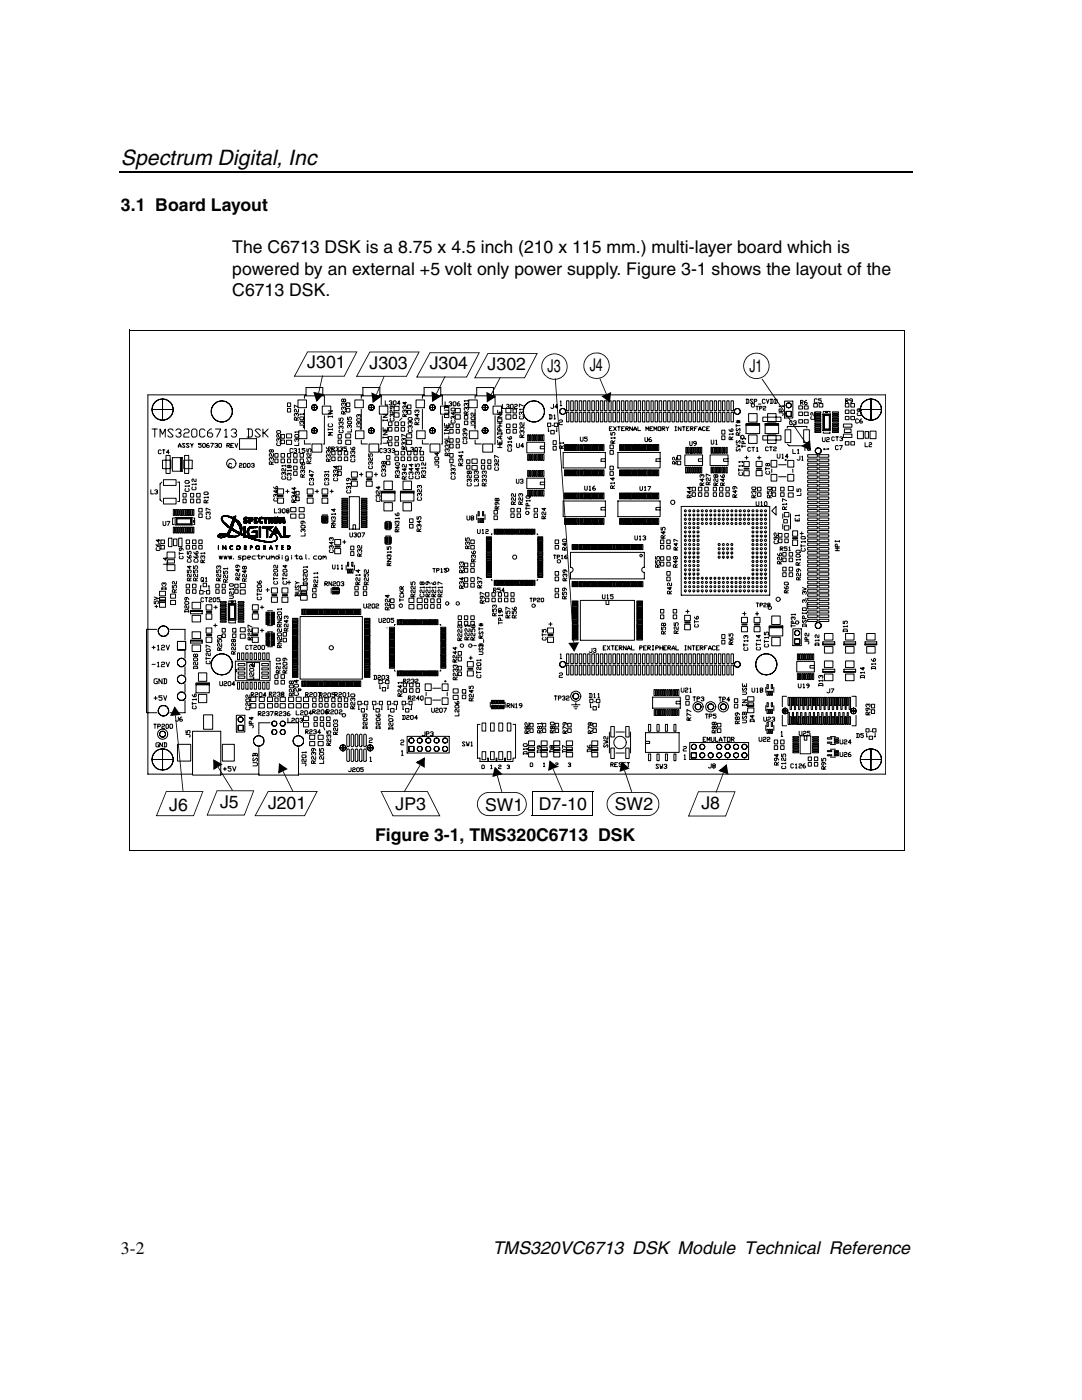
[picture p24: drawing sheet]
<svg xmlns="http://www.w3.org/2000/svg" width="216mm" height="279mm" viewBox="0 0 216 279" stroke-linecap="round" stroke-linejoin="round" font-family="sans-serif">
<defs><g id="words">
<text font-size="4.2" x="24.1" y="33">Spectrum Digital, Inc</text>
<g font-size="3.5">
<text x="24.1" y="42.1">3.1 Board Layout</text>
<text x="46.4" y="50.6">The C6713 DSK is a 8.75 x 4.5 inch (210 x 115 mm.) multi-layer board which is</text>
<text x="46.4" y="54.8">powered by an external +5 volt only power supply. Figure 3-1 shows the layout of the</text>
<text x="46.4" y="59.1">C6713 DSK.</text>
<text x="61.3" y="73.5">J301</text>
<text x="73.7" y="73.6">J303</text>
<text x="85.7" y="73.7">J304</text>
<text x="97.3" y="73.9">J302</text>
<text x="109.3" y="74.3">J3</text>
<text x="117.7" y="74.1">J4</text>
<text x="149.5" y="74.1">J1</text>
<text x="33.8" y="161.8">J6</text>
<text x="43.9" y="161.3">J5</text>
<text x="53.5" y="161.5">J201</text>
<text x="78.9" y="161.7">JP3</text>
<text x="96.8" y="161.8">SW1</text>
<text x="107.5" y="161.6">D7-10</text>
<text x="122.7" y="161.6">SW2</text>
<text x="140" y="161.5">J8</text>
<text x="74.8" y="167.9">Figure 3-1, TMS320C6713 DSK</text>
<text x="24.1" y="250.4">3-2</text>
<text x="98.3" y="250.4">TMS320VC6713 DSK Module Technical Reference</text>
</g>
</g></defs>
<path d="M23.8 34.1h.1v.4h-.1z" fill="#000"/>
<path d="M23.9 34.3h158.2" fill="none" stroke="#000" stroke-width=".36"/>
<path d="M29.2 77.3h147.5v77.4h-147.5z" fill="#fff"/>
<g fill="none" stroke="#000" stroke-width=".2">
<path d="M25.9 65.8v103.9M25.9 65.9h154.7M32.4 79.6v4.2M59.5 79.8h1.7v1.6h-1.7zM60.7 79.5v-.5h4v1.8M61.1 78.8h-31.6v75.7h8.9M61.1 79v-1.7h3.3v1.7M61.3 70.2h9.9M64.4 78.8h8M68.6 79.8l.1-.2 .3 .2v.3l-.3 .1-.1-.4-.3-.2-.1 .5 .1 .1 .3-.1M70.8 79.8h1.7v1.6h-1.7zM72.1 79.5v-.5h4v1.8"/>
<path d="M72.4 79v-1.7h3.4v1.7M73.7 70.3h9.9M75.8 78.8h8.8M76.9 80v.8h.5M84.3 79.5v-.5h4v1.8M84.6 79v-1.7h3.3v1.7M85.7 70.4h9.9M87.9 78.8h7.2M93.5 80h-.9l.2 .1M93.5 79.9v.2M93.5 79.8h1.7v1.6h-1.7zM94.8 79.5v-.5h4v1.8"/>
<path d="M95.1 79v-1.7h3.4v1.7M97.3 70.5h9.9M98.5 78.8h78.2v75.7h-117.2M113.1 80h.4v2h-.4zM113.9 80h.5v2h-.5zM114.7 80h.5v2h-.5zM115.6 80h.5v2h-.5zM116.4 80h.5v2h-.5zM117.3 80h.4v2h-.4zM118.1 80h.5v2h-.5zM119 80h.4v2h-.4zM119.8 80h.5v2h-.5z"/>
<path d="M120.6 80h.5v2h-.5zM121.5 80h.4v2h-.4zM122.3 80h.5v2h-.5zM123.1 80h.5v2h-.5zM124 80h.5v2h-.5zM124.8 80h.5v2h-.5zM125.7 80h.4v2h-.4zM126.5 80h.5v2h-.5zM127.3 80h.5v2h-.5zM128.2 80h.5v2h-.5zM129 80h.5v2h-.5zM129.9 80h.4v2h-.4z"/>
<path d="M130.7 80h.5v2h-.5zM131.5 80h.5v2h-.5zM132.4 80h.5v2h-.5zM133.2 80h.5v2h-.5zM134.1 80h.5v2h-.5zM134.9 80h.5v2h-.5zM135.7 80h.5v2h-.5zM136.6 80h.5v2h-.5zM137.4 80h.5v2h-.5zM138.3 80h.5v2h-.5zM139.1 80h.5v2h-.5zM140 80h.5v2h-.5z"/>
<path d="M140.8 80h.5v2h-.5zM141.6 80h.6v2h-.6zM142.5 80h.5v2h-.5zM143.3 80h.5v2h-.5zM144.2 80h.5v2h-.5zM145 80h.5v2h-.5zM145.9 80h.4v2h-.4zM148.9 79.7h.4l.1 .1v.6l-.5 .1M149 79.7v.8M150.2 79.8l-.4-.1-.1 .1 .5 .6-.1 .1-.4-.1M152.7 79.8l-.2-.1-.4 .1v.6l.2 .1 .4-.1M153 79.7l.2 .8 .2-.8"/>
<path d="M153.7 79.7h.4l.2 .1v.6l-.6 .1M153.9 79.7v.8M154.5 79.7h.5l.1 .1v.6l-.6 .1M154.7 79.7v.8M161 79.9l-.5 .3v.4l.5 .1 .1-.1-.1-.3h-.5M163 79.7l-.1-.1-.4 .1v.6l.1 .1 .4-.1M163.9 79.6h-.6v.3l.6 .1-.2 .4-.4-.1M168.7 80h.4l.2-.3-.6-.1v.8M168.8 79.9l.5 .5M170.1 80h-.4l-.2-.1 .2-.3 .4 .1v.4l-.4 .3M173.8 79.6v4.2M180.5 65.9v103.8"/>
<path d="M30.1 97.7v.9h.5M30.3 81.7h4.2a2.09 2.09 0 0 1-2.9 2 2.09 2.09 0 0 1-.6-3.4 2.09 2.09 0 0 1 3.4 .8l.1 .6M30.3 85.6h1.1M30.9 97.9l.1-.2 .4 .2v.1l-.2 .1M30.9 85.6v1.6M31.3 98.1l.1 .2-.1 .3-.4-.2M31.9 87.2v-1.6l.5 1.1 .6-1.1v1.6M32.2 89.9l-.2-.1-.4 .1v.5l.1 .2 .5-.2M32.3 96.2l-.4 .4v3.2l.4 .3M32.4 91.8h1.7v1.7h-1.7zM32.4 89.8h.5M32.6 99.4h2.5v1.2h-2.5z"/>
<path d="M32.6 95.7h2.5v1.2h-2.5zM32.7 89.8v.8M33.1 90.9h.9v3.6h-.9zM33.8 90.3h-.6l.4-.5v.8M34.4 91.3h2v2.7h-2zM34.5 85.9l-.2-.3h-.5l-.3 .3 1 1.1-.2 .2h-.5l-.3-.2M35.1 85.9l.3-.3h.5l.2 .3v.3l-.5 .2M35.5 96.2h.3v3.9h-.3M35.6 89.3l.3-.8 .2 .8M35.6 89h.5M35.9 86.4l.2 .3v.3l-.2 .2h-.5l-.3-.2M36 91.3v2.7"/>
<path d="M36.2 91.3v2.7M36.5 99.6h.6v.8h-.6zM36.5 98.5h.6v.7h-.6zM36.7 85.9l.2-.3h.6l.2 .3v.3l-.2 .2h-.6l-.2 .3v.5h1M36.8 90.9h.9v3.6h-.9zM36.9 88.6l-.1-.1-.4 .1 .5 .6-.1 .1-.4-.1M37 97.5l-.1 .1 .1 .5h.6l.1-.2-.1-.4M37 95.9h.6l.1 .4-.7 .2-.1-.2zM37.7 88.6l-.1-.1-.4 .1 .5 .6-.1 .1-.4-.1M37.7 97h-.8l.1 .1M37.7 96.9v.2M38 98.5h.7v.7h-.7z"/>
<path d="M38 99.6h.7v.8h-.7zM38 88.5l.3 .4v.4M38.3 93.5l.1-1.7h-1.7v1.7h1.7M38.4 97.2l-.1 .1 .1 .4h.6l.1-.1-.1-.4M38.5 87.2l-.3-.2v-1.1l.3-.3h.5l.3 .3v1.1l-.3 .2h-.5M38.6 88.5l-.3 .4M39.1 96.6h-.8l.1 .2M39.1 95.6v.5h-.3l-.2-.5-.3 .1 .1 .4M39.1 96.5v.3M39.2 98.5h.7v.7h-.7zM39.2 99.6h.7v.8h-.7zM40.2 88.5h-.6v.2h.4l.2 .2-.2 .4-.4-.1"/>
<path d="M40.4 88.6l.2-.1 .4 .1v.6l-.1 .1-.5-.1zM40.7 98.3l.2-.1h.5l.1 .4-.1 .1h-.5zM40.9 85.9l-.3-.3h-.5l-.3 .3v1.1l.3 .2h.5l.3-.2M41.5 99.3h-.8l.2 .1M41.5 99.8l-.4 .4M41.5 99.1v.3M41.6 88.5l-.4 .2v.5l.4 .1 .2-.1-.2-.3h-.4M42 88.5h.6l-.4 .8M42.2 85.6h-.2l-.6 .6v.8l.3 .2h.5l.2-.2-.2-.6h-.8M42.9 88.6l.1-.1 .4 .1-.3 .3M43 85.6h1l-.7 1.6M43.3 88.9l.1 .1-.1 .3-.4-.1"/>
<path d="M43.6 88.6l.2-.1 .4 .1v.6l-.2 .1-.4-.1zM44.8 85.9l.3-.3v1.6M44.8 87.2h.6M45.3 88.9h.4l.1-.3-.5-.1v.8M45.4 88.9l.4 .4M46.1 88.9h.2M46.1 85.9l.3-.3h.5l.3 .3v.3l-.5 .2M46.2 92.6l-.1-.1-.4 .1 .1 .7 .4-.2M46.3 82.1a2.08 2.08 0 0 0-2.8-1.9 2.08 2.08 0 0 0-.8 3.3 2.08 2.08 0 0 0 3.4-.5 2.09 2.09 0 0 0-1.9-3 2.09 2.09 0 0 0-1.9 3 2.09 2.09 0 0 0 3.5 .5l.5-.8 .1-.6M46.6 88.5h-.5v.8h.5M46.9 88.5l.3 .8 .2-.8M46.9 86.4l.3 .3v.3l-.3 .2h-.5l-.3-.2"/>
<path d="M47.8 92.6l.4-.1 .1 .2-.5 .3v.3h.5M47.8 87.5h3.4v2.1h-3.4zM48.7 92.5l.4 .1v.5l-.2 .2h-.2l-.1-.2zM49.3 85.6h.8l.3 .3v1.1l-.3 .2h-.8M49.5 92.5l.4 .1v.5l-.1 .2-.4-.2zM49.6 85.6v1.6M50.2 92.6l.4-.1 .1 .2-.2 .2M50.6 92.9l.1 .1-.1 .3-.4-.2M52 85.9l-.3-.3h-.5l-.3 .3 1.1 1.1-.3 .2h-.5l-.3-.2M52.5 85.6v1.6M52.7 86.4l.8 .8M53.5 85.6l-.8 .8h-.2"/>
<path d="M54.2 92.7v-.5h-.5v.5h.9M54.2 91.6l-.2-.3-.3 .2 .2 .4M54.2 91.5l.1-.2 .3 .2-.2 .4M54.2 89.9l.2-.2 .2 .4-.3 .1-.3-.5-.3 .2 .2 .3 .3-.1M54.6 90.5v.6l-.4-.2-.2-.4-.3 .2 .2 .4M54.6 92.2l-.4 .3M54.6 97.2l.3 .4h.3l.2-.2-.2-.4-.2 .2v.4M54.8 99.5l-.2 .1 .2 .4h.4l.2-.2-.2-.3M54.8 90.5h.7v.7h-.7zM54.8 91.6h.7v.8h-.7zM55 98.9l-.1-.2-.3 .1 .2 .4M55 98.8l.2-.1 .2 .1-.2 .4"/>
<path d="M55.2 97.8v.6l-.6-.4h.8M55.4 88.4l-.2 .1 .2 .4h.5l.1-.1-.1-.4M55.4 85.9h.5l.1 .5-.6 .1-.2-.1zM55.4 97.6h1.2v1h-1.2zM55.4 99.4h1.2v1h-1.2zM55.5 98.9h1v.2h-1zM55.6 87.8l-.1-.3-.3 .2 .2 .4M55.6 87.7l.1-.2 .3 .2-.1 .4M56 86.7v.6h-.3l-.2-.6-.3 .1 .2 .5M56.1 90.5h.7v.7h-.7zM56.1 91.6h.7v.8h-.7zM56.1 87.8h.7v.7h-.7z"/>
<path d="M56.1 86.7h.7v.8h-.7zM56.3 95.1l-.1 .1 .1 .4 .7-.1-.1-.4M56.6 94.5l-.1-.2-.3 .1 .1 .4M56.6 94.4l.2-.1 .2 .1-.1 .4M57 93.5v.5h-.2l-.3-.5-.3 .1 .1 .4M57 92.9h-.8l.1 .2M57 92.8v.3M57 98.1h.7M57.2 86.6h1v.8h-1zM57.2 87.9h1v.8h-1zM57.4 90.5h.6v.7h-.6zM57.4 91.6h.6v.8h-.6z"/>
<path d="M57.4 80.4h.6v.7h-.6zM57.4 81.5h.6v.7h-.6zM57.4 97.7v.7M57.4 95.3l-.1 .1 .1 .4h.6l.1-.2-.1-.3M57.7 94.7l-.1-.3h-.2l-.1 .2 .1 .4M57.7 94.6l.1-.2 .3 .2-.1 .4M57.7 93l.1-.1 .3 .1v.2l-.3 .1-.2-.4h-.2l-.1 .3 .1 .1 .3-.1M58.1 93.9h-.8l.1 .1M58.1 93.8v.2M58.4 89.6l-.1-.1-.4 .1 .1 .7 .4-.1M58.6 90.5h.7v.7h-.7zM58.6 94.1h.7v.8h-.7z"/>
<path d="M58.6 93h.7v.8h-.7zM58.6 91.6h.7v.8h-.7zM58.6 99.2l-.1-.3-.3 .1 .2 .4M58.6 99l.2-.1 .3 .1-.2 .4M58.6 89.6l.2-.1 .4 .1v.2l-.3 .1M58.8 98.1v.6l-.6-.5h.9M58.8 97.3v.5l-.6-.4h.9M58.8 86.8l.7-.1 .1 .4-.1 .2h-.6zM59.1 98.1h.6v.7h-.6zM59.1 89.9l.1 .2-.1 .2-.5-.1M59.1 99.7l-.5 .4M59.1 83.8v-.4l-.2-.1-.2 .5h.9"/>
<path d="M59.1 82.8l-.1-.3h-.1l-.2 .2 .2 .4M59.1 82.7l.2-.2 .3 .2-.2 .4M59.2 87.8l-.1-.3h-.2l-.1 .2 .1 .4M59.2 87.7l.2-.2 .2 .2-.1 .4M59.6 81.7v.5h-.3l-.2-.4-.2-.1-.2 .1 .2 .4M59.6 81.3l-.9-.4v.5M59.6 83.3l-.5 .4M59.6 86h1.6v1.5h-1.6zM59.6 88.4v.5h-.8M59.6 86.2h-.8l.1 .2M59.6 89.6l.1-.1v.8M59.6 86.1v.3"/>
<path d="M59.6 90.3h.3M59.7 99.9v-.7h-.6v.7h.6M59.8 84.8h.7v.5M59.8 83.3l.7-.1 .1 .4-.1 .2h-.5zM59.9 90.5h.7v.7h-.7zM59.9 91.6h.7v.8h-.7zM60 92.4l.2 .4h.4l.2-.4-.3-.2-.1 .2v.4M60.2 84.3l-.1-.3-.3 .2 .2 .4M60.2 84.2l.3-.2v.6M60.4 95.2v-.4l-.3-.1-.1 .5h.8M60.4 94.1l-.2-.2h-.1v.5M60.4 94l.1-.1 .3 .1-.2 .4"/>
<path d="M60.6 82.7h-.8l.2 .1M60.6 82.5v.3M60.7 87.9v.7h1.3M60.7 81.7v4M60.8 93v.6l-.4-.1-.2-.5-.2 .2 .1 .4M60.8 94.7l-.4 .4M60.8 89.5h-.5v.3l.5 .1-.1 .4-.4-.1M61.2 89.6v.5h.3v-.4l.2-.1h.2l.2 .1-.2 .4M61.3 99.4h1.2v1h-1.2zM61.3 97.6h1.2v1h-1.2zM61.4 98.9h1v.2h-1zM61.7 92.5v-.4l-.3-.1-.2 .1v.4h.9"/>
<path d="M61.7 91.4l-.2-.2-.3 .1 .2 .4M61.7 91.3l.1-.1 .3 .1-.2 .4M61.9 96.3l-.2 .1v.3l.2 .1 .7-.1-.2-.4M62.1 90.4v.5h-.3l-.3-.5-.3 .1 .2 .4M62.1 92l-.4 .4M62.2 95.7l-.2-.2-.3 .1 .2 .4M62.2 95.6l.1-.1 .3 .1-.2 .4M62.2 85.9h1.1M62.2 81.3h1.1M62.3 88.6h1.9v1.6h-1.9zM62.3 94.6v.6l-.6-.4h.9M62.6 94.3l-.9-.4v.5"/>
<path d="M62.7 85.4v1.1a.56 .56 0 0 1-.5-.7 .56 .56 0 0 1 .9-.3 .56 .56 0 0 1-.1 .9l-.3 .1M62.7 80.8v1.1a.58 .58 0 0 1-.6-.7 .58 .58 0 0 1 1-.3 .58 .58 0 0 1-.2 1h-.2M62.9 98.1h.7M63.3 97.7v.7M64.3 97.6h1.1v1h-1.1zM64.3 99.4h1.1v1h-1.1zM64.3 98.9h1.1v.2h-1.1zM64.3 81h1.7v1.7h-1.7zM64.7 83v5.6h-.2M64.9 96.3l-.1 .1 .1 .4 .7-.1-.2-.4M65.1 89.3l.3 .3h.5v-.3l-.2-.1-.1 .4M65.2 95.7l-.2-.2h-.1l-.1 .1 .1 .4"/>
<path d="M65.2 95.6l.1-.1 .3 .1-.2 .4M65.2 94.9l-.2-.3-.2 .2 .1 .4M65.2 94.8l.1-.2 .3 .2-.2 .4M65.5 82h.9l-.9 .5h.9M65.5 83v.3M65.5 85.6v.3M65.5 85.7h.9M65.5 83.1h.9M65.6 92.1v-.4l-.3-.1-.2 .1v.4h.8M65.6 91l-.3-.3-.2 .2 .2 .4M65.6 90.9l.1-.2 .2 .2-.1 .4M65.6 90.2l-.2-.3-.3 .2 .2 .4"/>
<path d="M65.6 90.1l.1-.2 .2 .2-.1 .4M65.6 94.1h-.8l.1 .2M65.6 94v.3M65.6 84.6l-.1 .1 .1 .5h.6l.2-.2v-.3l-.2-.1M65.9 98.1h.6M65.9 91.6l-.3 .4M66.2 90.1h.7v.7h-.7zM66.2 91.2h.7v.7h-.7zM66.2 89.6h.4l.1-.3-.5-.1v.8M66.2 97.7v.7M66.3 89.6l.4 .4M66.4 86.3h-.9l.5 .3-.5 .2h.9"/>
<path d="M66.4 83v.3M66.4 85.6v.3M66.7 95.4l-.2 .1 .2 .4h.5l.2-.1-.2-.4M67 94.9v-.1l-.3-.2-.2 .2 .2 .3M67 94.8l.1-.2 .3 .2-.2 .3M67 94.1l-.2-.3-.3 .1 .2 .5M67 93.9l.1-.1 .3 .1-.2 .5M67 89.3l.1-.1 .4 .1v.2l-.3 .1M67.1 93v.5l-.6-.4h.9M67.4 89.6l.1 .3h-.5M67.5 90.1h.6v.7h-.6zM67.5 94.1h.6v.8h-.6z"/>
<path d="M67.5 93h.6v.8h-.6zM67.5 91.2h.6v.7h-.6zM67.5 86.7h.6v.8h-.6zM67.5 87.8h.6v.7h-.6zM67.6 83.4v.5h.3l.2-.5 .4 .2-.2 .3M67.8 85.9l-.2 .1 .2 .4h.5l.2-.2-.2-.3M67.8 89.3l.4-.1 .1 .3-.2 .1M68.1 85.3l-.2-.3h-.1l-.2 .2 .2 .4M68.1 85.2l.1-.2 .3 .2-.2 .4M68.1 84.5l-.2-.3h-.1l-.2 .1 .2 .5M68.1 84.3l.1-.1 .3 .1-.2 .5M68.2 99.9h1.2v.2h-1.2z"/>
<path d="M68.2 99.4h1.2v.3h-1.2zM68.2 89.6l.1 .1-.1 .3-.4-.1M68.5 80.5h.5l-.2 .5M68.6 82.6v-.4l-.3-.1-.1 .5h.8M68.6 81.5l-.2-.3-.2 .2 .1 .4M68.6 81.4l.1-.2 .3 .2-.2 .4M68.6 80.7l-.2-.2h-.2l.1 .5M68.7 90.1h.7v.7h-.7zM68.7 91.2h.7v.7h-.7zM69 86.6h1v.8h-1zM69 87.9h1v.8h-1zM69 82.1l-.4 .4"/>
<path d="M69.1 80.4h.7v.7h-.7zM69.1 81.5h.7v.7h-.7zM69.2 89.2h-.6v.3l.6 .1-.2 .4-.4-.1M69.3 97.9l-.1 .1 .1 .4h.5l.2-.2-.2-.3M69.3 84.2l.7-.1 .1 .3-.6 .2zM69.3 83.2v.6h.3l.1-.6 .4 .2-.1 .4M69.6 97.3l-.3-.3-.1 .2 .1 .4M69.6 97.2l.1-.2 .3 .2-.2 .4M69.6 95.5v.3l-.2 .1-.2-.1 .1-.3h.4l.3 .3M69.7 99.1h2v6.5h-2zM69.7 85.1l-.1-.3h-.1l-.2 .2 .2 .4M69.7 85l.1-.2 .3 .2-.1 .4"/>
<path d="M70 96.5h-.8l.1 .1M70 89.3l.3 .4h.4l.1-.4h-.4v.4M70 96.4v.2M70.1 94.2h1.2v1h-1.2zM70.1 96h1.2v1h-1.2zM70.1 85.7v.5h-.8M70.1 91.7l-.1 .1 .1 .4h.6l.1-.2-.1-.3M70.2 95.5h1v.2h-1zM70.4 91.1l-.1-.3-.3 .2 .1 .4M70.4 91l.1-.2 .3 .2-.1 .4M70.4 90.3l-.1-.3-.3 .1 .1 .5M70.4 90.1l.1-.1 .3 .1-.1 .5"/>
<path d="M71 86h1.6v1.5h-1.6zM71.2 85.2h.7l.1 .1-.1 .4M71.2 83.7l.7-.1 .1 .3-.1 .2h-.6zM71.6 84.6l-.2-.3-.2 .2 .1 .4M71.6 84.5l.1-.2 .3 .2-.1 .4M71.6 83l-.2-.3-.2 .2 .1 .4M71.6 82.9l.1-.2 .3 .2-.1 .4M71.7 94.7h.7M72.1 99.4h1.1v.3h-1.1zM72.1 99.9h1.1v.2h-1.1zM72.1 87.9v.7h1.2M72.1 81.7v4"/>
<path d="M72.1 94.4v.6M73.1 94.2h1.2v1h-1.2zM73.1 96h1.2v1h-1.2zM73.2 95.5h1v.2h-1zM73.5 85.9h1.2M73.5 81.3h1.2M73.6 90.6v.5h.2l.2-.5 .3 .1-.1 .4M73.6 88.6h2v1.6h-2zM73.7 93l-.1 .1 .1 .4h.5l.1-.1-.1-.4M74 92.4l-.2-.2h-.1l-.1 .1 .1 .4M74 92.3v-.1l.3 .1-.1 .4M74.1 85.4v1.1a.55 .55 0 0 1-.5-.7 .55 .55 0 0 1 .8-.3 .55 .55 0 0 1 0 .9l-.3 .1"/>
<path d="M74.1 80.8v1.1a.58 .58 0 0 1-.6-.7 .58 .58 0 0 1 .9-.3 .58 .58 0 0 1 0 .9l-.3 .1M74.3 91.4v.5h-.3l-.2-.5-.2 .1 .1 .4M74.7 94.7h.6M75 94.4v.6M75.2 99.5l-.1 .2 .1 .4h.5l.1-.2-.1-.4M75.5 99l-.2-.3h-.1l-.1 .2 .1 .4M75.5 98.9l.1-.2 .2 .2-.1 .4M75.6 97.1v.5l-.5-.4h.7M75.7 81h1.7v1.7h-1.7zM75.8 97.9v.6l-.3-.2-.2-.4-.2 .2 .1 .4M76.1 83v5.6h-.3M76.1 98h2.7v2h-2.7z"/>
<path d="M76.1 98.2h2.7M76.1 98.4h2.7M76.3 94.5l-.1 .1 .1 .4 .6-.1-.1-.4M76.3 89.6l-.1-.1-.4 .1 .1 .7 .4-.1M76.4 86.2h.9l-.9 .6h.9M76.4 85.3v.6h.9v-.6M76.4 82.7h.9l-.9 .6h.9M76.4 83.8v.2M76.4 87.2v.3M76.4 87.3h.9M76.4 83.9h.9M76.6 93.9l-.2-.2h-.1l-.1 .1 .1 .4"/>
<path d="M76.6 93.8l.1-.1 .2 .1-.1 .4M76.6 93.2l-.2-.3-.2 .1 .1 .5M76.6 93l.1-.1 .2 .1-.1 .5M76.6 92.2l.1-.1 .2 .1-.1 .4-.2-.1-.2-.4-.2 .1 .1 .4 .3-.1M76.6 89.6l.1-.1 .4 .1v.2l-.3 .1M76.6 96h1.7v1.7h-1.7zM76.8 85.6v.3M77 89.9l.1 .2-.1 .2-.4-.1M77.1 92h.7v.8h-.7zM77.1 90.9h.7v.8h-.7zM77.3 87.9v.6h-.9M77.3 83.8v.2"/>
<path d="M77.3 87.2v.3M77.4 89.6l.1-.1 .4 .1v.2l-.2 .1M77.5 87.1h.7v.8h-.7zM77.5 88.2h.7v.8h-.7zM77.5 84.2h.7v.7h-.7zM77.5 85.3h.7v.7h-.7zM77.7 80.1l.4-.1 .1 .3-.3 .1M77.8 89.9l.1 .2-.1 .2-.4-.1M77.9 83.5v.5h.6l.1-.1-.1-.4M78.1 80.4l.1 .1-.1 .3-.4-.1M78.2 82.9v-.1l-.3-.1v.5M78.2 82.8l.2-.1 .2 .1-.1 .4"/>
<path d="M78.2 81v.4l-.3 .2v-.6h.5l.2 .4M78.2 89.6l.2-.1 .3 .1v.2l-.3 .1M78.5 80.1l.1-.1 .4 .1v.6l-.1 .1-.4-.1zM78.6 89.9l.1 .2-.1 .2-.4-.1M78.6 81.1h1v.9h-1zM78.6 82.4h1v.8h-1zM78.6 81.9v.5h-.2l-.2-.4-.3-.1v.5M78.8 87.1h.7v.8h-.7zM78.8 88.2h.7v.8h-.7zM78.8 91.2h.7v.7h-.7zM78.8 90.1h.7v.7h-.7zM78.8 84.2h.7v.7h-.7z"/>
<path d="M78.8 85.3h.7v.7h-.7zM78.9 92.5l.7-.1 .1 .3-.1 .2h-.6zM79.3 95.3v-.4l-.3-.1-.1 .1v.4h.8M79.3 94.2l-.1-.3-.3 .2 .1 .4M79.3 94.1l.1-.2 .3 .2-.1 .4M79.4 93.1v.6l-.5-.4h.8M79.7 94.8l-.4 .3M79.8 80.5h-.5l.4-.5v.8M79.9 98h2.7v2h-2.7zM79.9 98.2h2.7M79.9 98.4h2.7M80 90.1h.7v.7h-.7z"/>
<path d="M80 91.2h.7v.7h-.7zM80 84.2h.7v.7h-.7zM80 85.3h.7v.7h-.7zM80.2 83.4l-.5 .5M80.4 96h1.7v1.7h-1.7zM80.6 89.6v-.4l-.3-.1-.1 .5h.8M80.6 88.6v-.1l-.3-.2-.1 .2 .1 .3M80.6 88.5l.1-.2 .3 .2v.2l-.1 .1M80.6 87.8l-.1-.3h-.2l-.1 .1 .1 .5M80.6 87.6l.1-.1 .3 .1-.1 .5M80.7 95.6v-.4l-.3-.1-.1 .1v.4h.8M80.7 94.5l-.2-.2-.2 .1 .1 .4"/>
<path d="M80.7 94.4l.1-.1 .3 .1-.1 .4M80.8 83.1v-.3l-.3-.1-.1 .4h.7M80.8 82.1l-.2-.3-.2 .2 .1 .4M80.8 82l.1-.2 .2 .2-.1 .4M80.8 81.3v-.2l-.3-.1-.1 .1 .1 .5M80.8 81.1l.1-.1 .2 .1-.1 .5M80.8 93.5v.5l-.5-.4h.8M80.9 80.2v.5l-.5-.3h.7M81 87.1l-.8-.4v.5M81 89.1l-.4 .4M81.1 92.7v.5h-.3l-.3-.5-.2 .1 .1 .4M81.1 95.1l-.5 .4"/>
<path d="M81.1 86.6h1v.8h-1zM81.1 87.9h1v.8h-1zM81.1 89.3v.8h.6M81.1 82.7l-.3 .4M81.3 90.1h.7v.7h-.7zM81.3 91.2h.7v.7h-.7zM81.3 80.8h.7v.8h-.7zM81.3 81.9h.7v.8h-.7zM81.6 85.8l-.2 .1 .2 .4h.5l.1-.1-.1-.4M81.6 83.3h.5l.1 .5-.6 .1-.2-.1zM81.7 95l-.1 .1 .1 .4 .7-.1-.1-.4M81.8 85.2l-.1-.3-.3 .2 .2 .4"/>
<path d="M81.8 85.1l.2-.2 .2 .2-.1 .4M81.8 84.4l-.1-.3-.3 .1 .2 .5M81.8 84.2l.2-.1 .2 .1-.1 .5M82 89.4l.4-.1 .1 .3h-.3M82 94.4l-.1-.2h-.2l-.1 .1 .1 .4M82 94.3l.1-.1 .3 .1-.1 .4M82.1 93.4v.5l-.5-.4h.8M82.1 92.6v.5l-.5-.4h.8M82.4 89.6l.1 .2-.1 .3-.4-.2M82.6 90.1h.6v.7h-.6zM82.6 91.2h.6v.7h-.6zM82.8 89.4l.1-.1 .4 .1-.1 .7-.4-.2z"/>
<path d="M82.9 92.6v.5h.2v-.4l.2-.1 .4 .1-.1 .4M83 95l-.1 .1 .1 .4h.6l.1-.1-.1-.4M83.1 86h1.7v1.5h-1.7zM83.2 84.8v-.4l-.3-.2-.1 .2v.4h.8M83.2 83.7l-.1-.3-.3 .2 .1 .4M83.2 83.6l.1-.2 .3 .2-.1 .4M83.2 82.1v-.1l-.3-.2-.1 .2 .1 .3M83.2 82l.1-.2 .3 .2-.1 .3M83.3 94.4l-.2-.2-.2 .1 .1 .4M83.3 94.3l.1-.1 .3 .1-.1 .4M83.3 82.6v.5l-.5-.4h.8M83.4 99.3l-.1 .1 .1 .4 .7-.1-.1-.4"/>
<path d="M83.4 93.4v.5l-.5-.4h.8M83.6 89.3h.5l-.4 .8M83.6 84.2l-.4 .4M83.7 98.7l-.1-.2h-.2l-.1 .1 .1 .4M83.7 98.6l.1-.1 .3 .1-.1 .4M83.7 97.2v-.2l-.3-.1-.1 .1 .1 .4M83.7 97l.1-.1 .3 .1-.1 .4M83.8 90.1h.7v.7h-.7zM83.8 91.2h.7v.7h-.7zM84.1 97.7v.5h-.3l-.1-.4-.3-.1-.1 .1 .1 .4M84.3 87.9v.7h1.2M84.3 81.7v4"/>
<path d="M84.5 95.3v-.4l-.3-.1-.1 .5h.8M84.5 94.2l-.1-.3h-.2l-.1 .2 .1 .4M84.5 94.1l.2-.2 .2 .2-.1 .4M84.7 81.4v-1.6h-1.7v1.6h1.7M84.9 93.4h-.8l.1 .1M84.9 92.4v.5h-.2l-.3-.5-.3 .1 .1 .4M84.9 94.8l-.4 .3M84.9 93.3v.2M85.7 85.9h1.1M85.7 81.3h1.1M85.8 88.6h2v1.6h-2zM86.3 85.4v1.1a.56 .56 0 0 1-.6-.7 .56 .56 0 0 1 .9-.3 .56 .56 0 0 1 0 .9l-.3 .1"/>
<path d="M86.3 80.8v1.1a.59 .59 0 0 1-.6-.8 .59 .59 0 0 1 .9-.2 .59 .59 0 0 1 0 .9l-.3 .1M86.8 92.8h.6l.1 .1-.1 .4M86.8 91.2h.6l.1 .4-.1 .2h-.6zM87.1 92.2l-.3-.2v.5M87.1 92.2l.2-.2 .2 .2-.1 .3M87.3 90.4v.5l-.5-.4h.7M87.9 81h1.7v1.7h-1.7zM88.3 83v5.6h-.2M88.7 82.7h.9v.6h-.9zM88.7 85.3h.9l-.9 .6h.9M88.7 84.5v.5h.9v-.5M88.7 81.9h.7l.2 .2-.2 .4h-.7"/>
<path d="M88.7 81.3h.9M88.7 81v.6M88.7 86.4v.2M88.7 86.5h.9M88.8 80.2v.8h.6M89.1 84.8v.2M89.2 90.9v-.4l-.2-.1-.2 .1v.4h.8M89.2 89.8l-.1-.2-.3 .1 .2 .4M89.2 89.7l.2-.1 .2 .1-.1 .4M89.2 89l-.1-.2-.3 .1 .2 .4M89.2 88.9l.2-.1 .2 .1-.1 .4M89.2 87.9v.5l-.1 .1-.3-.1 .2-.5h.4l.2 .5"/>
<path d="M89.6 87v.6h-.9M89.6 86.4v.2M89.6 80.3l.1-.1 .4 .1v.2l-.2 .1M89.6 90.4l-.4 .4M89.7 90.5h.7v.7h-.7zM89.7 91.6h.7v.8h-.7zM89.7 88.6h.7v.8h-.7zM89.7 87.5h.7v.8h-.7zM89.7 84.6h.7v.7h-.7zM89.7 85.7h.7v.7h-.7zM90 81.6l.1-.2h.6l.1 .5-.1 .1h-.6zM90 80.6l.1 .1-.1 .3-.4-.1"/>
<path d="M90.1 83.9l-.1 .1 .1 .4h.6l.1-.1-.1-.4M90.1 95.1l-.1 .1 .1 .4h.6l.1-.1-.1-.4M90.4 83.4l-.3-.3-.1 .1 .1 .4M90.4 83.2l.2-.1 .2 .1-.1 .4M90.4 94.5l-.1-.2-.3 .1 .1 .4M90.4 94.4l.2-.1 .2 .1-.1 .4M90.4 93.8v-.2l-.3-.1-.1 .1 .1 .4M90.4 93.6l.2-.1 .2 .1-.1 .4M90.4 80.3l.2-.1 .4 .1v.6l-.2 .1-.4-.1zM90.6 82.3v.5l-.6-.4h.8M90.8 82.8h1v.9h-1zM90.8 81.5h1v.9h-1z"/>
<path d="M90.8 93.1l-.8-.4v.5M91 87.5h.7v.8h-.7zM91 88.6h.7v.8h-.7zM91 84.6h.7v.7h-.7zM91 85.7h.7v.7h-.7zM91.7 80.2l-.5 .3v.4l.5 .1 .1-.3-.1-.1h-.5M91.9 92.9v-.4l-.2-.1-.2 .5h.9M91.9 91.8l-.1-.2h-.1l-.2 .1 .2 .4M91.9 91.7l.2-.1 .3 .1-.2 .4M92.1 90.8v.5l-.6-.4h.9M92.4 90.2h-.9l.2 .2M92.4 92.4l-.5 .4"/>
<path d="M92.4 90.1v.3M92.5 88l-.1 .1 .1 .4 .7-.1-.2-.4M92.7 84h.6v.8h-.6zM92.7 82.9h.6v.8h-.6zM92.8 87.5l-.1-.3-.3 .2 .1 .4M92.8 87.4l.1-.2 .3 .2-.2 .4M92.8 86.7l-.1-.3h-.2l-.1 .1 .1 .5M92.8 86.5l.1-.1 .3 .1-.2 .5M92.8 85.6v.4l-.3 .1-.1-.1 .1-.4h.4l.3 .4M93 82.7v-.4l-.2-.2-.2 .6h.9M93 81.6l-.1-.3-.3 .1 .2 .5M93 81.4l.2-.1 .3 .1-.2 .5"/>
<path d="M93 80.8l-.1-.3h-.1l-.2 .1 .2 .4M93 80.6l.2-.1 .3 .1-.2 .4M93.1 92.9h.7v.7h-.7zM93.1 91.8h.7v.7h-.7zM93.3 96.4l-.1 .2 .1 .4 .7-.2-.1-.4M93.5 82.1l-.5 .4M93.6 95.9l-.1-.3h-.2l-.1 .2 .1 .3M93.6 95.8l.2-.2 .2 .2v.3h-.1M93.6 94.1l.2-.1 .2 .1-.1 .4-.3-.1-.1-.4-.3 .1 .1 .4 .3-.1M93.7 86h1.7v1.5h-1.7zM94 84.8h.6l.2 .1-.2 .4M94 83.3l.6-.1 .2 .4-.2 .2h-.5z"/>
<path d="M94 94.8v.6l-.4-.2-.1-.4-.3 .2 .1 .4M94.2 92.9h1v.9h-1zM94.2 91.6h1v.9h-1zM94.4 84.3l-.1-.3-.3 .2 .1 .4M94.4 84.2l.1-.2 .3 .2-.2 .4M94.8 82.4v.5h-.3l-.2-.5-.3 .1 .1 .4M94.8 94.8h.5l.2 .4-.7 .2-.2-.2zM94.8 87.9v.7h1.3M94.8 81.7v4M95 95.9l-.1-.3h-.1l-.2 .2 .2 .3M95 95.8l.2-.2 .3 .2v.3h-.2M95 94.3l-.1-.3h-.1l-.2 .1 .2 .4"/>
<path d="M95 94.1l.2-.1 .3 .1-.2 .4M95.5 96.4v.6h-.9M96.1 91.8h.6v.7h-.6zM96.2 85.9h1.2M96.2 81.3h1.2M96.3 88.6h2v1.6h-2zM96.6 97v-.4l-.2-.2-.2 .2v.4h.8M96.6 95.9l-.2-.3-.2 .2v.3h.2M96.6 95.8l.2-.2 .2 .2-.1 .3M96.6 95.1l-.2-.3-.2 .2 .2 .4M96.6 95l.2-.2 .2 .2-.1 .4M96.6 94.3l-.1-.3-.3 .1 .2 .4"/>
<path d="M96.6 94.1l.2-.1 .2 .1-.1 .4M96.7 93.6v-.7h-.6v.7h.6M96.8 80.8v1.1a.59 .59 0 0 1-.6-.8 .59 .59 0 0 1 .9-.2 .59 .59 0 0 1 0 .9l-.3 .1M96.8 85.4v1.1a.56 .56 0 0 1-.5-.7 .56 .56 0 0 1 .8-.3 .56 .56 0 0 1 0 .9l-.3 .1M97 96.4l-.4 .4M97.3 91.8h.7v.7h-.7zM97.3 92.9h.7v.7h-.7zM98.4 81h1.7v1.7h-1.7zM98.8 83v5.6h-.2M98.8 93.3l-.1 .2 .1 .4 .7-.2-.2-.4M99.1 92.8l-.1-.3h-.2l-.1 .2 .1 .3M99.1 92.7l.1-.2 .3 .2-.2 .3"/>
<path d="M99.2 99.6l.1-.2 .3 .2-.2 .4-.2-.2-.2-.4-.2 .2 .1 .4 .3-.2M99.3 87.9v.6h.9v-.6M99.3 86.7v-.4l.1-.1h.6l.2 .5M99.3 84.1v-.5h.9v.6h-.9M99.3 82.7h.9l-.9 .6h.9M99.3 81.9v.5h.9v-.5M99.3 89.3h.9M99.3 88.7h.9M99.3 86.6h.9M99.3 85h.9M99.3 84.4h.9M99.5 91.7v.5h-.3l-.2-.5-.3 .1 .1 .4"/>
<path d="M99.5 91.3l-.8-.4v.5M99.8 85.9v-.5l-.4-.1-.1 .1v.5h.9M99.8 82.1v.3M99.8 84.4v.6M99.8 88.2v.3M99.8 88.7v.6M99.9 87v.6M100.2 87l-.9 .3 .9 .3M100.2 80.7v.8h.6M100.9 82.8h1v.9h-1zM100.9 81.5h1v.9h-1zM101.1 84.6h.7v.7h-.7z"/>
<path d="M101.1 85.7h.7v.7h-.7zM101.1 80.8l.1-.1 .4 .1v.2l-.3 .1M101.3 87.2l.3 .4h.3l.2-.4-.2-.1-.2 .1v.4M101.5 89.6h-.2l.2 .5h.4l.2-.2v-.3h-.2M101.5 81.1l.1 .1-.1 .3-.4-.1M101.7 89l-.1-.3-.3 .2 .2 .4M101.7 88.9l.2-.2 .2 .2-.2 .4M101.9 80.8l.1-.1 .4 .1-.1 .7-.4-.1zM102.1 88.2h-.8l.2 .1M102.1 88.1v.2M102.4 84.6h.6v.7h-.6zM102.4 85.7h.6v.7h-.6z"/>
<path d="M102.4 81.6h.6v.8h-.6zM102.4 82.8h.6v.7h-.6zM102.7 80.8l.1-.1 .4 .1-.1 .3-.4 .1v.3h.5M102.9 99.3v.5l-.5-.1-.1-.4-.3 .2 .2 .3M102.9 98.5v.6l-.5-.2-.1-.4-.3 .2 .2 .4M103 95.6v.7l.2 .2 .3-.2v-.7M103.1 88.5v.7l.1 .1 .4-.1v-.7M103.8 83.1l-.2 .1 .2 .4h.5l.2-.1-.2-.4M103.8 95.8l.1-.2 .5 .2-.3 .3M103.9 98.8l-.3-.3-.1 .2 .1 .4M103.9 98.7l.1-.2 .3 .2-.2 .4M104.1 82.5l-.3-.3-.2 .2 .2 .4"/>
<path d="M104.1 82.4l.1-.2 .3 .2-.2 .4M104.1 87.3v-.4l-.2-.1-.2 .5h.9M104.1 86.2l-.1-.3h-.1l-.2 .2 .2 .4M104.1 86.1l.2-.2 .3 .2-.2 .4M104.1 85.4l-.1-.2-.3 .1 .2 .4M104.1 85.3h.5l-.2 .4M104.2 96.1l.2 .1-.2 .3-.4-.2M104.3 99.3v.5l-.4-.1-.2-.4-.2 .2 .1 .3M104.5 89h-.6l.4-.5v.8M104.5 81.7h-.9l.2 .1M104.5 81l-.9-.4v.6M104.5 81.6v.2"/>
<path d="M104.6 84.3v.6l-.5-.1-.1-.5-.3 .2 .2 .4M104.6 86.8l-.5 .4M105 99l.6-.1 .1 .1v.3l-.1 .1h-.5zM105.1 95.4h3.6v2.1h-3.6zM105.3 97.8h.2v1.2h-.2zM105.3 93.9h.2v1.2h-.2zM105.3 90.7h.2v1.2h-.2zM105.3 86.8h.2v1.1h-.2zM105.7 97.8h.2v1.2h-.2zM105.7 93.9h.2v1.2h-.2zM105.7 90.7h.2v1.2h-.2zM105.7 86.8h.2v1.1h-.2z"/>
<path d="M105.7 99.9h-.7l.1 .1M105.7 99.8v.2M106.1 97.8h.2v1.2h-.2zM106.1 90.7h.2v1.2h-.2zM106.2 86.8h.2v1.1h-.2zM106.2 93.9h.2v1.2h-.2zM106.6 97.8h.2v1.2h-.2zM106.6 93.9h.2v1.2h-.2zM106.6 90.7h.2v1.2h-.2zM106.6 86.8h.2v1.1h-.2zM107 97.8h.2v1.2h-.2zM107 93.9h.2v1.2h-.2z"/>
<path d="M107 90.7h.2v1.2h-.2zM107 86.8h.2v1.1h-.2zM107.4 97.8h.3v1.2h-.3zM107.4 93.9h.3v1.2h-.3zM107.4 90.7h.3v1.2h-.3zM107.4 86.8h.3v1.1h-.3zM107.8 97.8h.3v1.2h-.3zM107.8 93.9h.3v1.2h-.3zM107.8 86.8h.3v1.1h-.3zM108.1 91.8v-1.1h-.3v1.2h.3M108.3 97.8h.2v1.2h-.2zM108.3 93.9h.2v1.2h-.2z"/>
<path d="M108.3 90.7h.2v1.2h-.2zM108.3 86.8h.2v1.1h-.2zM108.6 90.3l.1-2h-3.6v2.1h3.6M108.7 96.2h-.9v.5h.9M108.7 89h-.9v.6h.9M109.3 84.4h.6v.7h-.6zM109.4 85.3v.7h.2M109.6 82.8h.4l.1 .1v.6l-.5 .1M109.7 82.8v.8M109.9 85.9h.7v.7h-.7zM110.2 84.9h.2M110.4 87.9h.6v.8h-.6z"/>
<path d="M110.4 89.1h.6v.7h-.6zM110.4 80.7v.7l-.1 .1-.4-.1M110.6 82.9l.1-.1v.8M110.6 83.6h.2M110.6 84.4h.7v.7h-.7zM111.1 85.3v.7h-.1M111.3 81.2h-.6l.4-.5v.8M111.6 84l.2-.2h.3l.1 .2-.1 .2h-.3l-.2 .2v.4h.6M111.8 80.2l.1-.2v1M111.8 81h.3M112.1 89.5v-.4l-.3-.1-.2 .1v.4h.9M112.4 90.3h8.4v3.1h-8.4z"/>
<path d="M112.4 100h8.4v3.1h-8.4zM112.5 88.4h-.9l.2 .1M112.5 89l-.4 .3M112.5 88.3v.2M112.6 98.4h.3v1.2h-.3zM112.6 93.8h.3v1.2h-.3zM112.6 88.7h.3v1.2h-.3zM113 98.4h.2v1.2h-.2zM113 93.8h.2v1.2h-.2zM113 88.7h.2v1.2h-.2zM113.1 82.3h.4v1.9h-.4zM113.3 98.4h.2v1.2h-.2z"/>
<path d="M113.3 93.8h.2v1.2h-.2zM113.3 88.7h.2v1.2h-.2zM113.7 98.4h.2v1.2h-.2zM113.7 93.8h.2v1.2h-.2zM113.7 88.7h.2v1.2h-.2zM113.9 82.3h.5v1.9h-.5zM114 98.4h.2v1.2h-.2zM114 93.8h.2v1.2h-.2zM114 88.7h.2v1.2h-.2zM114.3 98.4h.2v1.2h-.2zM114.3 93.8h.2v1.2h-.2zM114.3 88.7h.2v1.2h-.2z"/>
<path d="M114.7 98.4h.2v1.2h-.2zM114.7 93.8h.2v1.2h-.2zM114.7 88.7h.2v1.2h-.2zM114.7 82.3h.5v1.9h-.5zM115 98.4h.2v1.2h-.2zM115 93.8h.2v1.2h-.2zM115 88.7h.2v1.2h-.2zM115.3 93.8h.2v1.2h-.2zM115.3 88.7h.2v1.2h-.2zM115.3 98.4h.2v1.2h-.2zM115.6 82.3h.5v1.9h-.5zM115.7 98.4h.1v1.2h-.1z"/>
<path d="M115.7 93.8h.1v1.2h-.1zM115.7 88.7h.1v1.2h-.1zM115.8 87.2v.7l.2 .2 .4-.2v-.7M116 98.4h.2v1.2h-.2zM116 93.8h.2v1.2h-.2zM116 88.7h.2v1.2h-.2zM116.3 98.4h.2v1.2h-.2zM116.3 93.8h.2v1.2h-.2zM116.3 88.7h.2v1.2h-.2zM116.4 82.3h.5v1.9h-.5zM116.6 98.4h.3v1.2h-.3zM116.6 93.8h.3v1.2h-.3z"/>
<path d="M116.6 88.7h.3v1.2h-.3zM116.7 97v.7l.1 .1 .4-.1v-.7M117 98.4h.2v1.2h-.2zM117 93.8h.2v1.2h-.2zM117 88.7h.2v1.2h-.2zM117.2 87.2h-.6v.3l.6 .1-.2 .5-.4-.2M117.3 82.3h.4v1.9h-.4zM117.3 98.4h.2v1.2h-.2zM117.3 93.8h.2v1.2h-.2zM117.3 88.7h.2v1.2h-.2zM117.6 97.2l.1-.2v.8M117.6 97.8h.3"/>
<path d="M117.6 93.8h.2v1.2h-.2zM117.6 88.7h.2v1.2h-.2zM117.6 98.4h.2v1.2h-.2zM118 98.4h.2v1.2h-.2zM118 93.8h.2v1.2h-.2zM118 88.7h.2v1.2h-.2zM118.1 82.3h.5v1.9h-.5zM118.3 98.4h.2v1.2h-.2zM118.3 93.8h.2v1.2h-.2zM118.3 88.7h.2v1.2h-.2zM118.6 98.4h.2v1.2h-.2zM118.6 93.8h.2v1.2h-.2z"/>
<path d="M118.6 88.7h.2v1.2h-.2zM118.7 97l-.4 .3v.4l.1 .1 .4-.1-.1-.3h-.4M119 82.3h.4v1.9h-.4zM119 98.4h.1v1.2h-.1zM119 93.8h.1v1.2h-.1zM119 88.7h.1v1.2h-.1zM119.3 98.4h.2v1.2h-.2zM119.3 93.8h.2v1.2h-.2zM119.3 88.7h.2v1.2h-.2zM119.7 98.4h.1v1.2h-.1zM119.7 93.8h.1v1.2h-.1zM119.7 88.7h.1v1.2h-.1z"/>
<path d="M119.8 82.3h.5v1.9h-.5zM120 98.4h.1v1.2h-.1zM120 93.8h.1v1.2h-.1zM120 88.7h.1v1.2h-.1zM120.3 98.4h.2v1.2h-.2zM120.3 93.8h.2v1.2h-.2zM120.3 88.7h.2v1.2h-.2zM120.6 82.3h.5v1.9h-.5zM120.8 91.6h-.9v.5h.9M121.5 82.3h.4v1.9h-.4zM121.6 85.5h.3M121.7 89.9h.7v.8h-.7z"/>
<path d="M121.7 94.1h.7v.8h-.7zM121.7 93h.7v.8h-.7zM121.7 88.8h.7v.8h-.7zM121.9 86.3v.5h.3v-.4l.1-.1 .4 .1-.1 .4M122.2 85.2h-.6v.7h.6M122.2 97.5v-.5l-.2-.1-.2 .1v.5h.8M122.3 82.3h.5v1.9h-.5zM122.3 88.5v-.4l-.3-.2-.1 .2v.4h.8M122.3 95.3v.6l-.5-.4h.8M122.4 85.2l.6 .7M122.6 96.4h-.8l.2 .2M122.6 96.9l-.4 .4"/>
<path d="M122.6 96.3v.3M122.7 87.4h-.8l.1 .1M122.7 87.9l-.4 .4M122.7 87.3v.2M123 85.2l-.6 .7M123.1 82.3h.5v1.9h-.5zM123.3 85.2h.5M123.3 99.9v3.2h8.4v-3.1h-8.4M123.3 90.3h8.4v3.1h-8.4zM123.5 85.2v.7M123.6 98.4h.2v1.2h-.2zM123.6 93.8h.2v1.2h-.2z"/>
<path d="M123.6 88.7h.2v1.2h-.2zM124 98.4h.1v1.2h-.1zM124 93.8h.1v1.2h-.1zM124 88.7h.1v1.2h-.1zM124 82.3h.5v1.9h-.5zM124 85.5h.3M124.3 98.4h.1v1.2h-.1zM124.3 93.8h.1v1.2h-.1zM124.3 88.7h.1v1.2h-.1zM124.6 98.4h.2v1.2h-.2zM124.6 93.8h.2v1.2h-.2zM124.6 88.7h.2v1.2h-.2z"/>
<path d="M124.6 85.2h-.6v.7h.6M124.8 82.3h.5v1.9h-.5zM124.9 85.5h.4l.1-.2-.5-.1v.7M124.9 98.4h.2v1.2h-.2zM124.9 93.8h.2v1.2h-.2zM124.9 88.7h.2v1.2h-.2zM125 85.5l.4 .4M125.3 98.4h.2v1.2h-.2zM125.3 93.8h.2v1.2h-.2zM125.3 88.7h.2v1.2h-.2zM125.6 93.8h.2v1.2h-.2zM125.6 88.7h.2v1.2h-.2z"/>
<path d="M125.6 98.4h.2v1.2h-.2zM125.7 82.3h.4v1.9h-.4zM125.9 98.4h.2v1.2h-.2zM125.9 93.8h.2v1.2h-.2zM125.9 88.7h.2v1.2h-.2zM126.2 85.2v.7l-.6-.7v.7M126.3 98.4h.2v1.2h-.2zM126.3 93.8h.2v1.2h-.2zM126.3 88.7h.2v1.2h-.2zM126.5 85.9l.2-.7 .3 .7M126.5 85.7h.5M126.5 82.3h.5v1.9h-.5z"/>
<path d="M126.6 98.4h.2v1.2h-.2zM126.6 93.8h.2v1.2h-.2zM126.6 88.7h.2v1.2h-.2zM126.9 98.4h.2v1.2h-.2zM126.9 93.8h.2v1.2h-.2zM126.9 88.7h.2v1.2h-.2zM127.2 98.4h.3v1.2h-.3zM127.2 93.8h.3v1.2h-.3zM127.2 88.7h.3v1.2h-.3zM127.3 85.2v.7h.5M127.3 82.3h.5v1.9h-.5zM127.6 98.4h.2v1.2h-.2z"/>
<path d="M127.6 93.8h.2v1.2h-.2zM127.6 88.7h.2v1.2h-.2zM127.7 97.1v.6l.1 .2 .4-.2v-.6M127.9 98.4h.2v1.2h-.2zM127.9 93.8h.2v1.2h-.2zM127.9 88.7h.2v1.2h-.2zM128.2 98.4h.3v1.2h-.3zM128.2 93.8h.3v1.2h-.3zM128.2 88.7h.3v1.2h-.3zM128.6 98.4h.2v1.2h-.2zM128.6 93.8h.2v1.2h-.2zM128.6 88.7h.2v1.2h-.2z"/>
<path d="M128.6 97.2l.2-.1v.8M128.6 97.9h.3M128.7 84.2v-1.9h-.5v1.9h.5M128.7 87.3v.7l.1 .1h.3l.1-.1v-.7M128.9 98.4h.2v1.2h-.2zM128.9 93.8h.2v1.2h-.2zM128.9 88.7h.2v1.2h-.2zM128.9 85.9v-.7l.3 .5 .2-.5v.7M129 82.3h.5v1.9h-.5zM129.2 98.4h.2v1.2h-.2zM129.2 93.8h.2v1.2h-.2zM129.2 88.7h.2v1.2h-.2z"/>
<path d="M129.3 97.1h.5l-.4 .8M129.6 98.4h.2v1.2h-.2zM129.6 93.8h.2v1.2h-.2zM129.6 88.7h.2v1.2h-.2zM129.7 85.5h.3M129.9 82.3h.4v1.9h-.4zM129.9 98.4h.2v1.2h-.2zM129.9 93.8h.2v1.2h-.2zM129.9 88.7h.2v1.2h-.2zM129.9 87.3l-.4 .3v.4l.4 .1 .1-.1-.1-.3h-.4M130.3 98.4h.1v1.2h-.1zM130.3 93.8h.1v1.2h-.1z"/>
<path d="M130.3 85.2h-.6v.7h.6M130.3 88.7h.1v1.2h-.1zM130.5 85.9v-.7l.3 .5 .2-.5v.7M130.6 98.4h.2v1.2h-.2zM130.6 93.8h.2v1.2h-.2zM130.6 88.7h.2v1.2h-.2zM130.7 82.3h.5v1.9h-.5zM130.9 98.4h.2v1.2h-.2zM130.9 93.8h.2v1.2h-.2zM130.9 88.7h.2v1.2h-.2zM131.2 98.4h.2v1.2h-.2zM131.2 93.8h.2v1.2h-.2z"/>
<path d="M131.2 88.7h.2v1.2h-.2zM131.3 85.2h.5v.7h-.5zM131.5 82.3h.5v1.9h-.5zM131.7 91.6h-.8v.5h.8M132.1 85.5h.4l.2-.2-.6-.1v.7M132.3 85.5l.4 .4M132.4 82.3h.5v1.9h-.5zM132.9 85.2l.3 .3v.4M133.2 82.3h.5v1.9h-.5zM133.5 85.2l-.3 .3M134.1 82.3h.5v1.9h-.5zM134.6 92.6v-.4l-.3-.1-.1 .5h.8"/>
<path d="M134.7 85.9h.3M134.7 85.2h.3M134.8 85.2v.7M134.9 82.3h.5v1.9h-.5zM135 91.2v.6l-.4-.1-.1-.5-.3 .2 .1 .4M135 92.1l-.4 .4M135.1 92h.7v.8h-.7zM135.1 90.9h.7v.8h-.7zM135.7 82.3h.5v1.9h-.5zM135.9 85.2v.7l-.6-.7v.7M136.2 85.2h.5M136.4 85.2v.7"/>
<path d="M136.6 82.3h.5v1.9h-.5zM136.7 90.8h3.5v2.1h-3.5zM136.8 93.2h.3v1.2h-.3zM136.8 89.3h.3v1.2h-.3zM137 85.5h.2M137.2 93.2h.3v1.2h-.3zM137.2 89.3h.3v1.2h-.3zM137.4 82.3h.5v1.9h-.5zM137.5 85.2h-.5v.7h.5M137.6 88.1v.7l.2 .1h.2l.1-.1v-.7M137.7 93.2h.2v1.2h-.2zM137.7 98v.5l-.6-.4h.8"/>
<path d="M137.7 97.2v.5l-.6-.4h.8M137.8 85.5h.4l.1-.2-.5-.1v.7M137.9 90.5v-1.2h-.2v1.2h.2M137.9 85.5l.4 .4M137.9 99.3h-.8l.1-.5 .3 .1v.4M137.9 98.8l-.4 .4M138.1 97.2h.7v.8h-.7zM138.1 98.3h.7v.8h-.7zM138.1 93.2h.2v1.2h-.2zM138.1 89.3h.2v1.2h-.2zM138.3 82.3h.5v1.9h-.5zM138.5 93.2h.3v1.2h-.3z"/>
<path d="M138.5 89.3h.3v1.2h-.3zM138.6 85.5h.3M138.9 88.5h-.4l-.1-.3 .1-.1 .4 .1v.4l-.4 .3M139 93.2h.2v1.2h-.2zM139 89.3h.2v1.2h-.2zM139.1 82.3h.5v1.9h-.5zM139.1 85.2h-.5v.7M139.4 97.2h.6v.8h-.6zM139.4 98.3h.6v.8h-.6zM139.4 93.2h.2v1.2h-.2zM139.4 89.3h.2v1.2h-.2zM139.4 85.9l.3-.7 .2 .7"/>
<path d="M139.4 85.7h.5M139.8 93.2h.2v1.2h-.2zM139.8 89.3h.2v1.2h-.2zM140 82.3h.5v1.9h-.5zM140 96.9v-.4l-.2-.1-.1 .1v.4h.8M140 95l-.2-.3-.1 .2 .1 .4M140 94.9l.2-.2 .3 .2-.2 .4M140.2 91.6h-.8v.5h.8M140.2 95.5v.6l-.5-.4h.8M140.5 96.4l-.5 .3M140.6 98.3h.7v.8h-.7zM140.6 97.2h.7v.8h-.7z"/>
<path d="M140.7 85.3h-.5v.5l.1 .1 .4-.1M140.8 82.3h.5v1.9h-.5zM141 85.5h.3M141.3 96.7v-.4l-.2-.1-.2 .1v.4h.8M141.6 85.2h-.6v.7h.6M141.6 82.3h.6v1.9h-.6zM141.7 90.8h3.6v2.1h-3.6zM141.7 95.4v.5l-.4-.1-.1-.4-.3 .1 .2 .4M141.7 95l-.8-.4v.5M141.7 96.2l-.4 .4M141.9 93.2h.2v1.2h-.2zM141.9 89.3h.2v1.2h-.2z"/>
<path d="M141.9 87.8l.1 .8 .4-.1v-.7M142.3 93.2h.2v1.2h-.2zM142.3 89.3h.3v1.2h-.3zM142.3 98.3h.7v.8h-.7zM142.3 97.2h.7v.8h-.7zM142.5 82.3h.5v1.9h-.5zM142.7 93.2h.3v1.2h-.3zM142.7 89.3h.3v1.2h-.3zM142.8 87.9l.2-.1v.8M142.8 96.9v-.4h-.4v.4h.8M142.8 94.9l.2-.2 .2 .2-.1 .4-.3-.2-.1-.4-.3 .2 .2 .4 .2-.2M142.8 88.6h.3"/>
<path d="M143.2 93.2h.2v1.2h-.2zM143.2 89.3h.2v1.2h-.2zM143.2 95.5v.6h-.2l-.3-.6-.3 .2 .2 .4M143.2 96.4l-.4 .3M143.3 82.3h.5v1.9h-.5zM143.6 97.2h.7v.8h-.7zM143.6 98.3h.7v.8h-.7zM143.6 93.2h.2v1.2h-.2zM143.6 89.3h.2v1.2h-.2zM143.8 94.9l.3 .4h.3l.2-.2-.2-.4-.2 .2v.4M144 93.2h.3v1.2h-.3zM144 87h.7v.7h-.7z"/>
<path d="M144 89.3h.3v1.2h-.3zM144 85.9h.7v.7h-.7zM144.2 82.3h.5v1.9h-.5zM144.2 96.9v-.4h-.4v.4h.8M144.3 95.5v.6l-.5-.4h.8M144.4 93.2h.3v1.2h-.3zM144.4 89.3h.3v1.2h-.3zM144.6 96.4l-.4 .3M144.8 97.2h.7v.8h-.7zM144.8 98.3h.7v.8h-.7zM144.9 93.2h.2v1.2h-.2zM144.9 89.3h.2v1.2h-.2z"/>
<path d="M145 82.3h.5v1.9h-.5zM145.3 91.6h-.9v.5h.9M145.5 85.7l.2 .4h.4l.2-.4-.3-.1-.1 .5M145.9 82.3h.4v1.9h-.4zM145.9 87.7v-.4l-.3-.1-.1 .5h.8M146.3 86.6h-.8l.1 .2M146.3 87.2l-.4 .4M146.3 86.5v.3M146.6 99.3v-.5l-.3-.1-.1 .6h.8M146.6 97.1v.4h-.4l.1-.4h.5l.2 .4M146.8 97.9v.5l-.6-.4h.8M146.9 88.7l.8 .3-.8 .3"/>
<path d="M146.9 84.9h.8M146.9 84.7v.5M146.9 84.3h.8M146.9 84h.8M147 89.6h-.1l.1 .5 .6-.5v.5M147 87.9l-.1 .4 .1 .2 .6-.6v.6M147 85.5l-.1 .1 .1 .4 .6-.5 .1 .4-.1 .1M147 98.7l-.4 .4M147.2 83.9v.5M147.3 86.8v-.4l-.3-.1-.1 .1v.4h.8M147.4 93.5v.5M147.4 93.8h.8"/>
<path d="M147.4 83.9v.5M147.6 94.3l-.2 .1 .2 .5h.5l.1-.2-.1-.4M147.7 86.3l-.4 .4M147.8 87.1v.5M148 88.8v.5M148 89h.8M148.2 93h-.8l.2 .1M148.2 92.2h-.8l.2 .1M148.2 92v.3M148.2 92.9v.2M148.4 93.9h1.1v1.1h-1.1zM148.4 92.1h1.1v1h-1.1z"/>
<path d="M148.4 88.5v-.3l-.2-.1-.2 .1v.3h.8M148.5 93.5h1v.1h-1zM148.6 91.3h.7M148.8 87.5h-.8l.2 .2M148.8 87.5v.2M148.9 84.5h2.7v2h-2.7zM148.9 84.7h2.7M148.9 84.9h2.7M149 91v.7M149.4 86.8h1.7v1.7h-1.7zM149.7 89.4l-.1-.1-.4 .1v.5l.2 .2 .3-.2M150 97.3l.7-.1 .1 .4-.1 .1h-.5z"/>
<path d="M150 89.3h.6M150.3 89.3v.8M150.4 99.3v-.4l-.2-.1-.2 .1v.4h.8M150.4 98.2l-.1-.2-.3 .1 .2 .4M150.4 98.1l.2-.1 .2 .1-.1 .4M150.5 80.1h.4l.1-.3-.1-.1h-.4v.8M150.8 98.8l-.4 .4M150.8 81.1h.5M150.9 92.1h1.2v1h-1.2zM150.9 93.9h1.2v1.1h-1.2zM151 93.5h1v.1h-1zM151 89.4l.1-.1v.8"/>
<path d="M151 90.1h.3M151.1 84.2v-1.7h-1.7v1.7h1.7M151.1 81.1v.7M151.2 98.3h.6v.8h-.6zM151.2 97.2h.6v.8h-.6zM151.2 91.3h.6M151.3 80.6h.5M151.5 91v.7M151.6 81.4h.3l.2-.2-.5-.1v.7M152.2 83.2h3.6v.9h-3.6zM152.2 87h3.6v.8h-3.6zM152.3 81.2l.1-.1 .4 .1-.1 .2-.4 .2v.2h.5"/>
<path d="M152.7 84.5h2.7v2h-2.7zM152.7 84.7h2.7M152.7 84.9h2.7M152.8 93.3v.5M152.8 93.5h.8M153 94.1l-.2 .1 .2 .4h.4l.2-.1-.2-.4M153.1 98v.5h.3v-.4l.1-.1 .4 .1-.1 .4M153.1 97.3l.7-.1 .1 .4-.1 .1h-.5zM153.2 82.5h1.7v1.7h-1.7zM153.2 86.8h1.7v1.7h-1.7zM153.2 92.6l.1-.1 .3 .1-.2 .4-.2-.1-.2-.4-.2 .1 .2 .4 .2-.1M153.3 89.3l-.1-.1-.4 .1v.6h.5"/>
<path d="M153.5 99.3v-.4l-.2-.1-.2 .1v.4h.8M153.5 89.2h.6M153.8 89.2v.8M153.9 94.7h1.1v1.3h-1.1zM153.9 91.9h1.1v1.3h-1.1zM153.9 98.8l-.4 .4M154 93.6v.7M154.1 97.2h.7v.8h-.7zM154.1 98.3h.7v.8h-.7zM154.3 89.3l.2-.1 .4 .1-.1 .3-.5 .1v.3h.6M155.1 90.6v.7l.1 .1 .4-.1v-.7M155.4 92.8h1.5"/>
<path d="M155.4 95.1h1.5M155.4 82.4h.7l.2 .1-.2 .4M155.8 97.2h.7v.8h-.7zM155.8 98.3h.7v.8h-.7zM155.9 82.1v-.4h-.5v.4h.9M156 90.7l.2-.1v.8M156 91.4h.3M156.3 81h-.9l.2 .2M156.3 80.9v.3M156.5 80.1h1.7v3.3h-1.7zM156.7 85.8h1.1v2.5h-1.1zM156.7 91.8h.2l-.2 .1z"/>
<path d="M156.9 82.1h1v1h-1zM157 99.9l-.9-.4v.6M157.1 85.4v-.3h3.9v.3M157.1 88.6l.4 .4h3.2l.3-.4M157.2 94.7h1.2v1.3h-1.2zM157.2 91.9h1.2v1.3h-1.2zM157.2 91.2h-.5l.4-.6v.8M157.3 97.1h1v.8h-1zM157.3 98.4h1v.8h-1zM158.1 84.1l-.1-.1-.4 .1v.5l.1 .2 .4-.2M158.2 89.7v.8h.5M158.2 93.6v.7"/>
<path d="M158.3 84.1l.4-.1 .2 .2-.3 .2M158.7 84.3l.2 .2-.2 .3-.4-.2M159 97.6v.5h.3l.1-.5 .4 .1-.1 .4M159.2 89.8l.1-.1v.8M159.2 90.5h.2M159.4 83.8h.7v.6h-.7zM159.4 81h.7v.6h-.7zM159.4 82.2h.7v.7h-.7zM159.6 91v.7l-.1 .1-.4-.1M159.7 80.3h.4l.2-.2-.2-.2h-.4v.8M159.8 98.4v.5h-.8M159.9 80.3l.4 .4"/>
<path d="M160 91.2l.1-.2v.8M160 91.8h.3M160.4 85.8h1.1v2.5h-1.1zM160.5 83.8h.8v.6h-.8zM160.5 81h.8v.6h-.8zM161.2 96.6h1.9v.6h-1.9zM161.2 99.2h1.9v.5h-1.9zM161.2 98.3h1.9v.5h-1.9zM161.2 97.5h1.9v.5h-1.9zM161.2 95.8h1.9v.5h-1.9zM161.2 95h1.9v.5h-1.9zM161.2 94.1h1.9v.5h-1.9z"/>
<path d="M161.2 93.3h1.9v.5h-1.9zM161.2 92.4h1.9v.5h-1.9zM161.2 91.6h1.9v.5h-1.9zM161.2 90.7h1.9v.5h-1.9zM161.2 82.9l.1-.7h-.8v.7h.8M161.4 89.3l.2 .2v.3l-.2 .1-.3-.1v-.3l-.1-.2h-.4v.6M162.4 80.5h.7v.7h-.7zM162.5 83.1l.1 .2-.1 .4h-.6l-.1-.1 .1-.5M162.6 83.9h1.2v.3h-1.2zM162.6 86.1h1.2v.2h-1.2zM162.6 84.8h1.2v.2h-1.2zM162.6 84.4h1.2v.2h-1.2z"/>
<path d="M162.6 85.2h1.2v.3h-1.2zM162.6 85.7h1.2v.2h-1.2zM162.6 82.2h1.2v.3h-1.2zM162.6 82.7h1.2v.2h-1.2zM162.6 83.1h1.2v.2h-1.2zM162.6 83.5h1.2v.3h-1.2zM162.6 82.3v.6h-.3l-.3-.6-.2 .2 .1 .4M163.4 96.6h2v.6h-2zM163.4 99.2h2v.5h-2zM163.4 98.3h2v.5h-2zM163.4 97.5h2v.5h-2zM163.4 95.8h2v.5h-2z"/>
<path d="M163.4 95h2v.5h-2zM163.4 94.1h2v.5h-2zM163.4 91.6h2v.5h-2zM163.4 93.3h2v.5h-2zM163.4 92.4h2v.5h-2zM163.4 90.7h2v.5h-2zM163.4 80.5h.8v.7h-.8zM164.1 87.3v.7l.1 .1 .5-.1v-.7M164.2 82.6h1.5v3.3h-1.5zM164.3 82.3v-.2h1.3v.2M164.3 86.2v.2h1.3v-.2M164.4 82.7h1.1v3h-1.1z"/>
<path d="M164.4 89.5v.3M164.5 82.9h1v2.7h-1zM164.8 82.1v.2h.3v-.2M164.9 87.5l.2-.2 .4 .2-.2 .2-.4 .2v.2h.6M165.2 89.5l.2 .1h-1M166.1 83.9h1.2v.3h-1.2zM166.1 86.1h1.2v.2h-1.2zM166.1 84.8h1.2v.2h-1.2zM166.1 84.4h1.2v.2h-1.2zM166.1 85.7h1.2v.2h-1.2zM166.1 82.2h1.2v.3h-1.2zM166.1 82.7h1.2v.2h-1.2z"/>
<path d="M166.1 83.1h1.2v.2h-1.2zM166.1 83.5h1.2v.3h-1.2zM166.5 87.3l-.2-.1-.3 .1v.5l.1 .1 .4-.1M166.8 87.2h.5M167 87.2v.7M167.3 89l-.2-.1-.4 .1 .1 .7 .5-.1M167.3 85.4v-.2h-1.2v.3h1.2M167.5 88.9h.6l-.4 .8M167.6 87.3l.1-.1 .4 .1v.2h-.2M168 87.5l.1 .2-.1 .2-.4-.1M168.3 84.6h1.7v.7h-1.7zM168.3 86.6h1.7v.7h-1.7z"/>
<path d="M168.5 85.6h1.3v.7h-1.3zM168.7 88.1h.7v.7h-.7zM168.7 80.5h.7v.7h-.7zM168.7 83.1h.7v.7h-.7zM168.7 81.8h.7v.7h-.7zM169.8 88.1h.7v.7h-.7zM169.8 80.5h.7v.7h-.7zM169.8 83.1h.7v.7h-.7zM169.8 81.8h.7v.7h-.7zM171.1 86h1.2v1.5h-1.2zM171.2 82.4l-.2 .1 .2 .4h.5l.1-.1-.1-.4M171.3 83.8l-.2-.2-.4 .2 .2 .6 .4-.1"/>
<path d="M171.4 81.7h.4v.3l-.2 .1-.3-.5-.3 .1v.3l.2 .1 .3-.1M172 83.6l-.4 .3v.4l.1 .1 .4-.1-.1-.3h-.4M172.6 86.1h.7v1.4h-.7zM172.6 88.3v.9h.6M173.4 88.5l.2-.2 .3 .2-.1 .2-.4 .2v.3h.5M173.6 86h1.2v1.5h-1.2zM175.9 81.7a2.09 2.09 0 0 0-2.9-1.9 2.09 2.09 0 0 0-.9 3.3 2.09 2.09 0 0 0 3.4-.2l.3-.6 .1-.6h-4.2h4.2a2.12 2.12 0 0 1-3 2 2.12 2.12 0 0 1-.5-3.6 2.12 2.12 0 0 1 3.4 1l.1 .6M30.8 119.9v.6h.3v-.4l.1-.2h.3l.1 .2-.1 .4M30.8 119.1l.8 .3-.8 .3M31.2 108.6l.2 .4h.4l.1-.4-.1-.1-.3 .1v.4M31.2 109.3v.6l.7-.2-.1-.4M31.7 107.7v.5l-.5-.4h.7"/>
<path d="M31.8 118h1.2v.9h-1.2zM31.8 119.2h1.2v.8h-1.2zM31.8 119.8h1.2M31.8 119.7h1.2M32.1 108.9h.7v.7h-.7zM32.1 107.8h.7v.7h-.7zM32.3 117.7l.1-.6h.6l.1 .2v.4M32.3 117.5h.8M32.5 104.1v.6l.2 .2 .4-.2v-.6M32.7 116.6l-.1-.3-.3 .1 .1 .5M32.7 116.4l.2-.1 .2 .1-.1 .5M33.1 111.3v.5l-.5-.4h.7"/>
<path d="M33.3 110.2h1.6v1.2h-1.6zM33.3 112.7h1.6v1.2h-1.6zM33.3 112.1v.5h-.7M33.3 104.1h.6l-.4 .8M33.4 111.7h1.4v.7h-1.4zM33.6 107.4h.7v1.7h-.7zM34 119.8h1v.9h-1zM34 118.6h1v.8h-1zM34.4 116.8v.6h.3v-.5l.1-.1 .4 .1-.1 .5M34.6 105.2h.2v1.2h-.2zM34.6 101.7h.2v1.2h-.2zM34.6 107.6h.7v1.3h-.7z"/>
<path d="M34.7 103.4h-.3v1.3h.3M34.8 118.2v-.4l-.3-.2-.1 .2v.4h.8M34.9 103.3h3.4v1.5h-3.4zM35 105.2h.3v1.2h-.3zM35 101.7h.3v1.2h-.3zM35.2 116v.5h-.3l-.2-.5-.3 .2 .1 .3M35.2 103.5h2.9v1.1h-2.9zM35.2 117.6l-.4 .4M35.3 103.5h2.7v1.1h-2.7zM35.5 105.2h.2v1.2h-.2zM35.5 101.7h.2v1.2h-.2zM35.6 107.4h.7v1.7h-.7z"/>
<path d="M35.8 110.2v.5M35.8 110.4h.8M35.9 105.2h.2v1.2h-.2zM35.9 111l-.1 .1 .1 .4 .7-.1-.2-.4M35.9 101.7h.2v1.2h-.2zM36.2 109.4v.4l-.2 .1-.2-.1 .1-.4h.4l.3 .4M36.3 105.2h.3v1.2h-.3zM36.3 101.7h.3v1.2h-.3zM36.7 105.2h.3v1.2h-.3zM36.7 101.7h.3v1.2h-.3zM37.1 116.6h.7v.7h-.7zM37.1 117.7h.7v.7h-.7z"/>
<path d="M37.1 108.9h.7v.7h-.7zM37.1 107.8h.7v.7h-.7zM37.2 105.2h.2v1.2h-.2zM37.2 101.7h.2v1.2h-.2zM37.2 119.2v.5l-.2 .1-.1-.1 .1-.5h.4l.3 .5M37.4 111l.3 .4h.3l.1-.4-.2-.1-.2 .5M37.4 110v.6h.3l.1-.6 .3 .2-.1 .4M37.4 113.7v.6h.3l.1-.6 .3 .2-.1 .4M37.5 111.7l-.1 .1 .1 .4h.5l.1-.1-.1-.4M37.6 105.2h.2v1.2h-.2zM37.6 101.7h.2v1.2h-.2zM37.8 115.9v-.4l-.3-.1-.1 .5h.7"/>
<path d="M37.9 112.9v.6l-.5-.4h.7M38 105.2h.3v1.2h-.3zM38 101.7h.3v1.2h-.3zM38.1 114.6v.5h-.2l-.2-.5-.3 .1 .1 .4M38.1 115.4l-.3 .4M38.4 116.6h.7v.7h-.7zM38.4 117.7h.7v.7h-.7zM38.4 108.9h.7v.7h-.7zM38.4 107.8h.7v.7h-.7zM38.5 105.2h.2v1.2h-.2zM38.5 101.7h.2v1.2h-.2zM38.6 113.7v.6h.3l.1-.6 .4 .2-.1 .4"/>
<path d="M38.6 112.9v.6h.3l.1-.6 .4 .2-.1 .4M38.6 103.4h.2v1.3h-.2M38.7 111l.3 .4h.4l.1-.2-.1-.3-.3 .1v.4M38.7 110.2l.3 .4h.4l.1-.4-.1-.2-.3 .2v.4M38.8 111.7l-.1 .1 .1 .4h.6l.1-.1-.1-.4M38.8 103.9h-.2v.3h.2M39 115.9v-.4l-.3-.1-.1 .5h.8M39.4 114.6v.5h-.2l-.3-.5-.3 .1 .1 .4M39.4 115.4l-.4 .4M39.7 107.8h.6v.7h-.6zM39.7 108.9h.6v.7h-.6zM39.7 101.5h.6v.7h-.6z"/>
<path d="M39.7 102.6h.6v.7h-.6zM39.8 117.9h.7v.7h-.7zM40.2 116.9h-.2v.7M40.4 115.8l.1 .2-.1 .1-.3-.1v-.6l.2-.1 .3 .1-.1 .6 .1 .1M40.4 112.3v-.4l-.2-.2-.1 .6h.8M40.4 111.2l-.1-.3h-.1v.6M40.4 111.1l.2-.2 .3 .2-.2 .4M40.5 116.4h.7v.7h-.7zM40.6 119.4l-.1-.1-.4 .1v.6l.2 .1 .3-.1M40.8 118h.1M40.9 110.4h-.8l.1 .2M40.9 111.7l-.5 .4"/>
<path d="M40.9 110.3v.3M40.9 119.3h.5M41 115.4l.2-.1v.8M41 116.1h.3M41.1 100.4v-.5l-.2-.1-.2 .1v.5h.8M41.2 119.3v.8M41.2 117.9h.6v.7h-.6zM41.3 103l-.2 .1 .2 .4 .7-.1-.2-.4M41.5 102.4l-.1-.2h-.1l-.2 .1 .2 .4M41.5 102.3l.2-.1 .3 .1-.2 .4M41.5 116.9h.2v.7M41.7 119.4l.1-.1 .5 .1-.2 .3-.4 .1v.3h.6"/>
<path d="M42 101.8l-.9-.4v.5M42.7 119.3l.4 .1v.6l-.2 .1-.4-.1zM43.1 116.6h.6v.7h-.6zM43.1 117.7h.6v.7h-.6zM43.2 113.7v.6h.3v-.4l.1-.2 .4 .2-.1 .4M43.5 106.8v.3M43.5 106.8v.4M43.6 109.6v-.7v.7M43.6 106.7v.5M43.6 108.9v.7M43.6 115.9v-.4l-.2-.1-.2 .1v.4h.8M43.6 113.2l-.1-.3-.3 .2 .2 .4"/>
<path d="M43.6 113.1l.2-.2 .2 .2-.1 .4M43.6 106.7v.3M43.6 107.1v.1M43.7 106.7v.2M43.7 107.1v.2M43.7 111l.2 .6 .1-.6 .2 .6 .2-.6M43.7 107.2h.4M43.7 107.2l.1 .1M43.8 106.6v.3M43.8 107.2v.1M43.9 119.3h-.6v.2h.4l.2 .2-.2 .4-.4-.1M43.9 106.6v.3"/>
<path d="M43.9 107.2v.1M43.9 106.8l-.3 .3 .1 .1M43.9 106.6v.2M43.9 106.8h.4M44 106.5v.3M44 107.2v.1M44 114.6v.5h-.2l-.3-.5-.3 .1 .2 .4M44 115.4l-.4 .4M44.1 106.5l-.6 .2v.4l.7 .2M44.1 106.5v.3M44.1 107.2v.1M44.2 106.5v.3"/>
<path d="M44.2 107.2v.1M44.2 103.3l-.1 .3M44.2 103.3v.5M44.3 106.8l.2 .1M44.3 103.2v.7M44.3 106.5v.3M44.3 107.2v.1M44.3 107.3h-.1M44.3 116.6h.7v.7h-.7zM44.3 117.7h.7v.7h-.7zM44.3 107.2h-.2M44.3 106.5l.1 .4"/>
<path d="M44.4 103.1v1M44.4 107.2v.1M44.4 103v.2M44.4 103.8v.3M44.4 106.5v.4M44.5 109v.1M44.5 103v.1M44.5 103.9v.3M44.5 106.5v.4M44.5 107.2v.1M44.5 107.3h-.2M44.5 106.9h.2"/>
<path d="M44.5 103.1a.75 .75 0 0 0 .1 1M44.5 106.5h-.4M44.5 104v.3M44.5 107.1v.2M44.5 109.1l.6 .5M44.5 106.5h.2M44.6 103a.67 .67 0 0 0-.2 1.1l.2 .2M44.6 107.1l-.3 .1M44.6 103v.1M44.6 104.1v.2M44.6 106.5v.4M44.6 107.1v.2"/>
<path d="M44.6 109v.1M44.6 103h.1M44.6 104.3l.1 .2M44.6 114v.5h.3l.1-.5 .4 .1v.3l-.2 .1M44.6 104.1v.3M44.6 109.1h.1M44.6 107.1l.2 .1M44.6 103h.9l.6 .1M44.6 109.1v.1M44.6 107.2l-.1 .1M44.6 107.1h.1M44.6 104.1l.1 .1"/>
<path d="M44.7 111l.1 .6 .2-.6 .1 .6 .2-.6M44.7 104.2v.3M44.7 106.5v.4M44.7 107.1v.1M44.7 109.2h.1M44.7 106.5h.1M44.7 106.9l.2 .1h-.2M44.7 104.5l.4 .4M44.7 103l-.2 .1M44.7 103h.1M44.7 107v.2M44.7 109.2v.1"/>
<path d="M44.7 107l-.1 .1M44.7 104.2l.4 .3M44.7 103h.3M44.8 103h.1M44.8 104.3v.3M44.8 106.5v.4M44.8 107v.2M44.8 109.3h.1M44.8 106.5h.5M44.8 106.5v.7M44.8 109.3v.1M44.9 103h.1"/>
<path d="M44.9 104.3v.4M44.9 106.5v.7M44.9 109.4v.1M45 103l1.1 .4M45 103h.1M45 104.5v.2M45 106.6v.5M45 109.5h.1M45 116.2v-.4l-.3-.2-.1 .6h.8M45 108.9l.1 .7M45 109.5l-.5-.6v.7M45 104.5v.3"/>
<path d="M45 109.5v.1M45.1 104.5l.3 .3M45.1 103h.1M45.1 104.5v.3M45.1 106.6v.5M45.1 109.5h-.1M45.1 104.9l.2 .1M45.1 104.6v.3M45.1 106.6v.4M45.2 103h.1M45.2 104.6v.4M45.2 106.6v.4"/>
<path d="M45.2 104.7v.3M45.3 105l.5 .4-.1 .4M45.3 103h.1M45.3 104.7v.3M45.3 106.6v.4M45.3 104.7v.4M45.3 106.5v.6M45.4 103h.1M45.4 104.8v.3M45.4 106.5v.6M45.4 114.8v.6h-.3l-.1-.5-.3-.1-.1 .1 .1 .5M45.4 113.5h-.8l.1 .1"/>
<path d="M45.4 104.8l.5 .4 .1-.2M45.4 115.6l-.4 .4M45.4 103v.1M45.4 104.8l.1 .4M45.4 113.3v.3M45.5 106.3l-.2 .2M45.5 106.3v.8M45.5 103v.1M45.5 104.9v.3M45.5 106.2v.9M45.6 103v.1M45.6 104.9v.3"/>
<path d="M45.6 106.1v1M45.6 111l.2 .6 .1-.6 .2 .6 .1-.6M45.6 105v.3M45.6 106.1v.6M45.6 106.7v.5M45.7 103v.1M45.7 105v.3M45.7 106v.6M45.7 106.7v.5M45.7 105.8l-.2 .5M45.7 103v.2M45.7 105.1v.2"/>
<path d="M45.7 105.9v.7M45.7 106.5l-.1 .2 .4 .2M45.7 105.1v.3M45.7 105.8v.7M45.7 106.8v.4M45.8 118.9l.8 .1-.2 .4h-.6M45.8 116.6l.6-.1 .2 .1v.3l-.7 .1zM45.8 103v.2M45.8 105.1v.3M45.8 105.7v.7M45.8 106.8v.4M45.8 105.2v1.2"/>
<path d="M45.9 103.1v.2M45.9 105.2v1.1M45.9 106.8v.4M45.9 109v.5M46 106.9v.3l-.8-.2-.4 .2M46 106.1l-.3 .4M46 106.1l.2-.4 .9 .5M46 103.1v.2M46 109h.1M46 109.5v.1M46 106.9l1.1 .1M46 105v1.1"/>
<path d="M46.1 108.9l-.1 .1a.42 .42 0 0 0 0 .6h.4l-.4-.1M46.1 108.9l-.2 .2 .1 .4M46.1 106.9v.3l.1 .1 .9-.2M46.1 103.1l.5 .2 .5-.3-.2 .5 .2 .1M46.1 103.1v.2M46.1 104.8v1.1M46.1 108.9v.1M46.1 109.6h.1M46.1 103.1v.3M46.1 104.7v1.2M46.1 106.9v.3M46.1 103.4h.1"/>
<path d="M46.1 103.2v.2M46.1 104.6v1.2M46.1 109.6v.1M46.1 119.9v.3h.4v-.3M46.2 104.4l-.2 .6M46.2 103.2v.2M46.2 104.4v1.3M46.2 106.9v.4M46.2 108.9h.1M46.2 109.6v.1M46.2 103.4l.3 .3-.3 .7M46.2 104.3v1.4"/>
<path d="M46.2 107v.3M46.3 108.9h.1M46.3 108.9h-.2h.3M46.3 103.2v.2M46.3 104.2v1.5M46.3 107v.3M46.3 109.6v.1M46.3 103.2v.3M46.3 104.1v1.2M46.3 105.5v.3M46.4 103.2v.3M46.4 104v1.2"/>
<path d="M46.4 105.5v.3M46.4 107v.3M46.4 103.3v.2M46.4 103.8v1.3M46.4 108.9v.1M46.4 109.6h.1M46.5 105l-.2 .4 .8 .5M46.5 103.3v1.7M46.5 105.6v.3M46.5 107v.3M46.5 105.6l.1 .3M46.6 118.1v.5l-.5-.1v-.4l-.3 .1 .1 .4"/>
<path d="M46.6 117.5h-.8l.1 .2M46.6 103.3l-.1 1.4M46.6 107l-.1 .3M46.6 111.5v.1M46.6 117.4v.3M46.6 103.2v1.3M46.6 105.7v.3M46.6 107v.2M46.7 104.3l-.2 .7M46.7 103.1v1.2M46.7 105.7v.3M46.7 107v.2"/>
<path d="M46.7 103.1v1.1M46.8 103.1v1M46.8 105.7v.3M46.8 107v.2M46.8 103.1v.8M46.8 105.7v.4M46.8 116.6h.7v.7h-.7zM46.8 117.7h.7v.7h-.7zM46.8 103v.8M46.8 105.8v.3M46.9 103v.8M46.9 105.8v.3"/>
<path d="M46.9 107v.2M46.9 103v.9M47 103v.3M47 103.5v.5M47 105.8v.4M47 107v.2M47 103h.1M47 103.6v.4M47 105.9v.3M47.1 103.6v.5M47.1 105.9v.3M47.1 107v.1"/>
<path d="M47.1 106.2l.1 .1M47.1 103.6l.6 .5M47.1 103.6l.1 .5M47.1 105.9v.4M47.1 107h.2M47.1 105.9l.1 .1M47.2 106v.3h.1M47.2 107v.1M47.2 106l.1 .1v.2M47.2 103.7v.5M47.2 106v.3M47.2 104.2l-.4-.4-.1 .5"/>
<path d="M47.2 103.8v.4l.6 1.1M47.2 109.1h.1M47.2 109.4v.1M47.2 109.4l.1 .1M47.3 106.3l.4 .2M47.3 106.1l.5 .2M47.3 103.8v.5M47.3 106v.3M47.3 106.9v.2M47.3 109v.1M47.3 109.5v.1M47.3 109.5l.5 .1"/>
<path d="M47.3 106.9v.1M47.3 109h.1M47.4 109l-.2 .2v.2M47.4 108.9l-.2 .2 .1 .5M47.4 108.9h.3M47.4 103.9v.5M47.4 106.1v.3M47.4 108.9v.1M47.4 109.6h.1M47.4 115.7v-.3l-.2-.2-.2 .5h.8M47.4 112.8v.4l-.2 .1-.2-.1 .2-.4h.4l.2 .4M47.4 103.9v.6"/>
<path d="M47.4 106.9v.1M47.5 103.9v.6M47.5 106.1v.3M47.5 106.9v.1M47.5 108.9v.1M47.5 109.6v.1M47.5 108.9l-.1 .1M47.5 108.9h.2M47.5 104l.1 .7M47.5 106.2v.3M47.5 108.9h.1M47.6 113.6v.5l-.6-.4h.8"/>
<path d="M47.6 106.8l-.1 .1M47.6 104.1v.7M47.6 106.2v.3M47.6 106.7v.1M47.6 108.9h.1M47.6 109.6v.1M47.7 106.5l-.1 .2M47.7 104.1v.9M47.7 106.3v.3M47.7 106.7l-.4 .3M47.7 108.9l.1 .2M47.7 108.9l.2 .2"/>
<path d="M47.7 106.7v.1M47.7 108.9v.1M47.7 109.6v.1M47.7 104.1l.1 .2M47.8 104.2v.9M47.8 106.3v.4M47.8 108.9v.1M47.8 109.6h.1M47.8 104.3v.9M47.8 109h.1M47.8 114.4v.5l-.4-.1-.1-.4-.3 .1 .2 .4M47.8 109l.1 .4"/>
<path d="M47.8 105.3l.1 .9-.1 .1M47.8 104.3l.2 .3a1.67 1.67 0 0 1 .2 1.6l-.1 .1M47.8 115.2l-.4 .4M47.8 104.3v1M47.8 109.5h.1M47.9 109.5l-.3 .2-.3-.1M47.9 109.1v.4M47.9 109.5h-.1M47.9 104.4v1M47.9 106.3v.4M47.9 109.1v.1M47.9 116.4h1v.9h-1z"/>
<path d="M47.9 117.7h1v.9h-1zM47.9 104.5v1.1M47.9 106.2v.5M47.9 109.2v.2M48 106.7l-.9 .4M48 106.7h.1M48 104.5v2.2M48 106.7l.7 .3v.3l.3-.2 .2 .1M48 104.6v2.1M48.1 104.7v1.6M48.1 106.4v.3M48.1 111h-.4l-.2 .1 .5 .2 .1 .2-.6 .1"/>
<path d="M48.1 106.3l-.1 .1 .4 .2M48.2 104.9v1.2M48.2 106.5v.2M48.2 105v1M48.2 106.5v.3M48.3 106.6v.2M48.4 106.6l.3 .1M48.4 106.6v.2M48.4 111.1l.2-.1h.3l.2 .1v.4l-.2 .1h-.5M48.4 106.6v.3M48.4 111v.9M48.5 106.7v.2"/>
<path d="M48.6 106.7v.2M48.7 103.4v.4M48.7 104.1v.3M48.7 105.1v2.2M48.8 116v-.4l-.3-.2-.1 .2v.4h.8M48.8 113.2l.1-.2 .3 .2v.2l-.3 .2-.1-.4-.3-.2-.1 .4 .1 .2 .3-.2M48.8 108.9v.7v-.2h.1M48.8 108.9h.2M48.8 104.1v.3M48.8 108.9v.7M48.8 103.3v.6M48.8 105.1v2.2"/>
<path d="M48.9 103.3v.6M48.9 104.1v.3M48.9 105.1v2.2M48.9 113.8v.6l-.5-.4h.8M48.9 109.4l.2 .2M48.9 103.2v.7M48.9 109.3v.1M48.9 106.8l.3 .2M48.9 107.2v-2.1h-.2v2.2M48.9 108.9v.1M49 103.2v.3M49 103.6v.4"/>
<path d="M49 104.1v.3M49 106.8v.3M49 108.9v.1M49 109.3h.1M49 109.5h.1M49 103.6l.1 .1M49 108.9l.1 .3-.2 .2M49 106.9v.2M49 109.2v.1M49.1 109.1l-.3-.2v.4l.3-.1M49.1 103.2v.3M49.1 103.7v.7"/>
<path d="M49.1 106.9v.3M49.1 109v.3M49.1 109.5v.1M49.1 103.7h.1M49.2 114.6v.6h-.3l-.2-.6-.3 .2 .1 .4M49.2 103.5h-.2v.1M49.2 103.7l.2 .2-.1 .4M49.2 115.4l-.4 .4M49.2 103.2v.3M49.2 103.7v.7M49.2 106.9v.3M49.2 103.2h-.3a.38 .38 0 0 0-.3 .5 .38 .38 0 0 0 .4 .3v.1h-.3v.3l.6-.1"/>
<path d="M49.2 103.8v.5M49.2 107v.2M49.2 103.2l.1 .3h-.1M49.2 107.2l.2 .1M49.2 107h.1M49.3 107l.3 .1M49.3 103.8v.5M49.3 107l.1 .3M49.3 104.3h.1M49.4 105.8v.7M49.4 111.3l.6-.2-.2-.1h-.3l-.1 .1 .1 .5h.3M49.4 106.6l.4 .5h-.2"/>
<path d="M49.4 103.9v.2M49.4 105.7v.9M49.4 107v.3M49.4 107.3h.2M49.4 105.6v1.1M49.4 107.1v.2M49.5 105.5v1.3M49.5 107.1v.2M49.6 105.4v1.5M49.6 107.1v.2M49.6 107.3l.4 .2M49.6 106v.3"/>
<path d="M49.6 106.5l.2 .2M49.6 105.3v.7M49.6 106.3v.7M49.6 106.4l.1 .6M49.7 105.7v-.4l-.4 .6 .1 .7M49.7 103.3v1.1h.1M49.7 103.3h.4M49.7 103.3v1.1M49.7 107.2v.2M49.7 105.7l-.1 .3M49.7 105.2v.5M49.7 106.7v.4"/>
<path d="M49.8 106.7l.2 .1M49.8 103.3v1.1M49.8 106.7v.7M49.8 105.2v.4M49.8 105.2l-.1 .1M49.8 105.2v.3M49.8 106.8v.6M49.9 105.2h-.1M49.9 105.5l-.2 .2M49.9 105.2l.1 .2M49.9 103.3v1.1M49.9 105.2v.3"/>
<path d="M49.9 106.8v.6M50 106.8l1.1 .1M50 104.4h-.2M50 108.9l.2 .1v.3h-.2zM50 108.9v.7v-.7l.3 .1v.3l-.3 .1M50 107.5l.4 .1M50 105.1h1.4l-.3 .2-1.2 .2M50 103.5v.3l.1-.1M50 103.5l.1 .1M50 103.3v.2M50 103.8v.3M50 106.9v.6"/>
<path d="M50 103.8v.2M50 105.1v.3M50.1 103.3l.3 .2M50.1 103.3v.2M50.1 103.8v.2M50.1 105.1v.3M50.1 106.9v.6M50.1 109.3h.1M50.1 103.3v.7M50.1 106.9v.3M50.1 107.3v.2M50.1 108.9v.1"/>
<path d="M50.2 103.3v.7M50.2 105.1v.3M50.2 106.9v.3M50.2 107.3v.2M50.2 108.9v.1M50.2 109.3h.1M50.2 107.3v.3M50.2 109h.1M50.2 109.2v.1M50.3 103.3v.7M50.3 105.1v.3M50.3 106.2v.1"/>
<path d="M50.3 106.9v.3M50.3 107.3v.3M50.3 109v.2M50.3 107.4v.2M50.4 103.4l-.1 .6M50.4 106.1v.2M50.4 107.6l.6 .2M50.4 103.5v.4l-.4 .2v.3M50.4 103.5v.3M50.4 105.1v.3M50.4 106.9v.3M50.4 107.4v.2"/>
<path d="M50.5 105.1v.3M50.5 106.9v.3M50.5 107.4v.2M50.5 106v.3M50.5 105.1v.2M50.5 107.4v.3M50.6 105.1v.2M50.6 106v.3M50.6 106.9v.3M50.6 107.5v.2M50.7 105.1v.2M50.7 106v.3"/>
<path d="M50.7 106.9v.3M50.7 107.5v.2M50.7 103.3v1.1h.6l.1-.3h-.4l.2-.2v-.2l-.2-.1 .4-.1-.1-.2M50.7 103.3h.6M50.7 103.3v1.1M50.8 103.3v1.1M50.8 105.1v.2M50.8 106v.3M50.8 106.9v.3M50.8 107.5v.2M50.8 107.5v.3M50.9 103.3v1.1"/>
<path d="M50.9 105.1v.2M50.9 106v.3M50.9 106.9v.3M50.9 107.6v.2M50.9 111h-.4l-.2 .1v.4l.6 .1M51 103.3v1.1M51 105.1v.2M51 106v.3M51 106.9v.3M51 107.6v.2M51 107.8h.4M51.1 103.3v.2"/>
<path d="M51.1 103.7v.3M51.1 104.1v.3M51.1 105.1v.2M51.1 106v.3M51.1 106.9v.3M51.1 107.6v.2M51.1 106.9h.1M51.1 106.3h-.9l.3-.3h.9v1.2M51.1 106v1.2M51.1 109.1v.4M51.1 109.5l.2 .1M51.1 103.7v.2"/>
<path d="M51.1 109.1h.1M51.1 109.5h.1M51.2 103.3v.2M51.2 103.7v.2M51.2 104.1v.3M51.2 105.1v.2M51.2 106v1.2M51.2 107.6v.2M51.2 109v.1M51.2 109.5v.1M51.2 108.9l-.1 .3v.3M51.2 108.9l-.1 .5 .2 .2"/>
<path d="M51.2 105.1v.1M51.2 107.7v.1M51.2 109.6h.1M51.3 111h.6M51.3 103.3v.2M51.3 104.1v.3M51.3 105.1v.1M51.3 106v1.2M51.3 107.7v.1M51.3 108.9h.1M51.3 109.6h.1M51.3 116l.3 .4h.4l.2-.4-.2-.1-.3 .1v.4"/>
<path d="M51.3 108.9h.3M51.3 106v1.2h-1.3l1.8 .6M51.3 118.6h.9M51.3 103.4v.1M51.3 104.1v.2M51.3 109.6v.1M51.3 118.3v.6M51.3 108.9h-.1M51.4 107.8l.7 .2M51.4 107.7v.1M51.4 108.9h.1M51.4 109.6v.1"/>
<path d="M51.4 107.7v.2M51.5 119.1l-.2 .2 .2 .4h.5l.2-.2-.2-.4M51.5 116.7h.5l.2 .4-.7 .2-.2-.2zM51.5 107.7v.2M51.5 108.9h.1M51.5 109.6v.1M51.5 108.9l.1 .1M51.5 107.8v.1M51.5 108.9v.1M51.5 109.6h.1M51.6 110.7v.8l.1 .1 .2-.1M51.6 109l.2 .2-.2 .3"/>
<path d="M51.6 107.8v.1M51.6 108.9v.1M51.6 109.6h.1M51.6 109.6h-.3M51.6 109.5l-.3 .1M51.6 109l.2 .1-.2 .5M51.6 103.6v.5M51.6 109h.1M51.6 109.5v.1M51.7 103.5v.6M51.7 107.8v.1M51.7 109h.1"/>
<path d="M51.7 109.5v.1M51.7 105.1h.3v2.1l-.3 .1zM51.7 103.4v.8M51.7 109v.2M51.7 109.3v.2M51.8 103.4v.9M51.8 105.1v2.2M51.8 107.8v.2M51.8 107.8l.4 .1M51.8 103.3v1M51.9 103.7l.2 .4M51.9 103.3v1"/>
<path d="M51.9 105.1v2.2M51.9 107.8v.2M51.9 103.3v.4l.3-.2M51.9 103.9v.5M52 103.3v.3M52 104v.4M52 105.1v2.2M52 107.8v.2M52 104.1v.3M52 103.2v.4M52.1 104.1h.3v.3h-.2M52.1 103.2v.3"/>
<path d="M52.1 104.1v.3M52.1 107.9v.1M52.1 108l.4 .1M52.2 117.5v.5h-.5v-.3l-.2-.2-.2 .2 .2 .3M52.2 103.2v.3M52.2 104.1v.3M52.2 107.9v.1M52.2 103.2a.59 .59 0 0 0-.6 .5 .59 .59 0 0 0 .3 .6l.3 .1M52.2 107.9h.4M52.2 104.4h.1M52.2 103.2h.1M52.2 107.9v.2"/>
<path d="M52.2 111v.6M52.3 103.2l.1 .3h-.2M52.3 103.2v.3M52.3 104.1v.3M52.3 107.9v.2M52.3 103.3v.2M52.3 105.3h.1M52.4 105.2v.2M52.4 107.9v.2M52.5 105.2v.2M52.5 107.9v.2M52.5 105.4h.6"/>
<path d="M52.5 107.9v.2l.4 .1M52.5 105.1v.3M52.6 105.1l-.3 .2 .2 .1M52.6 105.1h1.9M52.6 105.1v.3M52.6 108v.1v-.2l.4 .1M52.6 109.6v-.7l.4 .1-.2 .4 .1 .2M52.6 109.4l.3 .2M52.6 108.9v.4h.3l-.1-.3M52.6 103.4v.1M52.6 108v.1M52.6 108.9v.7"/>
<path d="M52.6 108.9l.2 .1M52.7 103.3l-.1 .2h.3v.9h.1M52.7 103.3h.7v.2h-.2M52.7 103.3v.2M52.7 105.1v.3M52.7 108v.1M52.7 109.3v.1M52.8 103.3v.2M52.8 105.1v.3M52.8 108v.1M52.8 108.9v.1M52.8 109.3h.1"/>
<path d="M52.8 109.4v.1M52.8 111.1l-.3-.1-.3 .3M52.8 108v.2M52.8 109.5h.1M52.9 103.3v1.1M52.9 105.1v.3M52.9 108v.2M52.9 109h.1M52.9 109.2v.1M52.9 109.5v.1M52.9 108.2h.4M52.9 109v.2"/>
<path d="M52.9 109.6h.1M53 103.3v1.1M53 105.1v.3M53 108v.2M53 108l.4 .1M53.1 117.7h.6M53.1 103.3v1.1M53.1 105.1v.3M53.1 108v.2M53.1 111v.5l.2 .1 .5-.3M53.1 104.4h-.1M53.1 105.4l.1 1.9"/>
<path d="M53.2 103.3v.2M53.2 105.1v2.2M53.2 108v.2M53.2 103.5l-.1 .9M53.3 108.2h.8M53.3 103.3v.2M53.3 105.1v2.2M53.3 108v.2M53.3 108.1v.1M53.4 105.1v2.2M53.4 108.1v.1M53.4 117.4v.7"/>
<path d="M53.4 108.1h.9M53.4 105.6l.5 .2M53.4 105.1v2.2h-.2M53.5 105.1v.3M53.5 105.5h.1M53.5 108.1v.1M53.6 105.1v.3M53.6 108.1v.1M53.6 105.6h.1M53.7 103.3v1.1M53.7 105.1v.3M53.7 108.1v.1"/>
<path d="M53.7 105.6v.1M53.7 105.7h.1M53.8 103.3v1.1M53.8 105.1v.3M53.8 105.7h.1M53.8 107.2v.1M53.8 108.1v.1M53.8 109.5v.1M53.8 111v.6M53.8 107.1v.2M53.8 109.4v.1M53.9 109.3l-.1 .3"/>
<path d="M53.9 103.3v1M53.9 105.1v.3M53.9 105.7v.1M53.9 107.1v.2M53.9 108.1v.1M53.9 109.3v.2M53.9 109.5h.4M53.9 109.5l-.1 .1M53.9 105.8h.1M53.9 105.8l.3 .2M53.9 103.5l.2 .1M53.9 103.3v.2"/>
<path d="M53.9 103.9v.1M53.9 107v.3M53.9 109.2v.1M53.9 109.4v.1M54 103.3v.2M54 103.9v.1M54 105.1v.3M54 105.8v.1M54 106.9v.4M54 108.1v.1M54 109.1v.1M54 109.4v.1"/>
<path d="M54 109.1l.2 .3h-.3zM54 103.9v.2M54 106.8v.5M54 109v.1M54.1 108.9l.1 .3M54.1 108.9l-.2 .4M54.1 103.3v.2M54.1 103.9v.3M54.1 105.1v.3M54.1 105.9h.1M54.1 106.7v.5M54.1 108.1v.1"/>
<path d="M54.1 108.9v.2M54.1 109.4v.1M54.1 111.1l.2-.1 .1 .3M54.1 106.7l-.4 .6 .4-.1M54.1 103.3v.6h-.2v-.4M54.1 103.8v.5M54.1 105.9v.1M54.1 109v.1M54.1 111v.6M54.2 119.1h1.2v1.1h-1.2zM54.2 117.3h1.2v1.1h-1.2zM54.2 103.3v1.1"/>
<path d="M54.2 105.1v.3M54.2 105.9v.1M54.2 106.6v.5M54.2 108.1v.1M54.2 109.1v.1M54.2 109.4v.1M54.2 109.2l.1 .3M54.2 105.4l-.8 .1 .6 .3M54.2 103.3h-.6v1.1h.3v-.4l.3 .4M54.2 103.3a.34 .34 0 0 1 .3 .3 .34 .34 0 0 1-.2 .3l.2 .5h-.3M54.2 106l.2 .2-.1 .2M54.2 106h.1"/>
<path d="M54.2 106.6v.4M54.2 109.2v.1M54.3 118.7h.9v.1h-.9zM54.3 106.9l-.2 .3M54.3 106.4l-.2 .3M54.3 109.5l.1 .2M54.3 106v.1M54.3 109.3v.2M54.3 103.3v1.1M54.3 105.1v.2M54.3 106.4v.6M54.3 108.1v.1"/>
<path d="M54.3 103.3v.6M54.3 104v.4M54.3 105.1v.1M54.3 106.1v.1M54.3 106.3v.5M54.3 108.1h.1M54.3 109.5v.1M54.3 108v.1M54.4 103.5v.3M54.4 104.2v.2M54.4 105.1v.1M54.4 106.1v.6"/>
<path d="M54.4 108v.1M54.4 109.6v.1M54.4 111.1l.2-.1 .2 .1v.5M54.4 104.3v.1M54.4 106.1v.5M54.4 108.1l-.3 .1M54.5 105.1h.1M54.5 106.1v.5M54.5 108v.1M54.5 105.1l-.3 .3M54.5 106.5l-.2 .4M54.5 106v.5"/>
<path d="M54.6 105.9v.5M54.6 108v.1M54.6 113.7l.6-.1 .2 .4-.6 .2zM54.6 115.5h.8M54.6 105.8v.6M54.6 115.2v.6M54.6 106.4l-.1 .1M54.6 106.4l.2 .2M54.7 108l-.4 .1M54.7 103.3v1M54.7 105.7l-.3 .5-.4-.4M54.7 105.7v.8"/>
<path d="M54.7 108v.1M54.7 106.3l.1 .2M54.8 116l-.2 .2 .2 .4h.4l.2-.2-.2-.4M54.8 101.5v.9h.4M54.8 103.3v1M54.8 105.7v.6M54.8 108h.1M54.8 104.4h.4M54.8 106.5v.1M54.8 107.9l-.1 .1M54.8 106.6l.1 .1a1.05 1.05 0 0 1 .3 1.1M54.8 106.3v.1l.2-.3h.2l-.2-.4-.3 .6"/>
<path d="M54.8 103.2v1.2M54.8 105.4v.8M54.8 107.9v.1M54.8 108l-.4 .1M54.9 103.2v1.2M54.9 105.4v.6M54.9 106.2v.2M54.9 106.6v.1M54.9 107.9v.1M54.9 104v.4M54.9 105.3v.6M54.9 106.1v.3"/>
<path d="M54.9 106.7h.1M54.9 107.9h.1M55 107.8l-.2 .1M55 104.1v.3M55 105.2v.6M55 106.1v.3M55 106.7v.1M55 107.8v.1M55 108.9h.4M55 105.2v.5M55.1 108.9l.1 .1M55.1 104.1v.3"/>
<path d="M55.1 105.2v.6M55.1 106.1v.3M55.1 106.8v.1M55.1 107.8h.1M55.1 106.9v.1M55.2 107.8l-.4 .2M55.2 107.7l-.2 .1M55.2 104v.4M55.2 105.3v.6M55.2 106.1v.3M55.2 106.9v.1M55.2 108.9v.1"/>
<path d="M55.2 111l.5 .3-.3 .3-.4-.1v-.4zM55.2 107l.1 .6M55.2 109.6h.1M55.2 105.4v1M55.2 107v.3M55.2 108.9v.7M55.2 107.5v.3l.1-.2M55.2 103.2v1.2M55.3 103.2l-.1 .1-.1 .8h-.2v-.9l-.3 .1v.8l.2 .3M55.3 105.5l-.2-.3-.4 .5M55.3 105.5l.4 .7M55.3 103.2h.2l-.1 1"/>
<path d="M55.3 103.2v1.2M55.3 105.5v.9M55.3 107.2v.4M55.4 105.6v.8M55.4 114.4v.5l-.4-.1-.1-.4-.3 .2 .2 .3M55.4 112.8v.5h-.2l-.3-.5-.3 .1 .1 .4M55.4 103.2v1.1M55.4 104.2l-.2 .2M55.4 103.2v1M55.4 105.8v.6M55.5 106.4h-.8l.5 .6M55.5 105.8v.6"/>
<path d="M55.5 106.4l.2 .3M55.5 101.7l.4-.2 .2 .3-.3 .2M55.5 105.9v.6M55.6 106v.5M55.6 106.1v.5M55.7 106.2l.6 1-.3 .1-.3-.6M55.7 104.3v.1M55.7 106.2v.5M55.7 110.7v.9M55.7 103.9v.5M55.8 106.3v.6M55.8 103.3v1.1"/>
<path d="M55.9 103.3v1.1M55.9 106.4v.5M55.9 106.5v.7M55.9 102l.2 .1-.2 .3-.4-.2M56 103.3v.7M56 106.7v.5M56 103.9l.3 .5 .2-.5M56 103.3v.6M56 106.7v.6M56.1 103.3h-.3l-.1 1.1h.2l.1-.5M56.1 103.3v.6M56.1 106.8v.5"/>
<path d="M56.1 103.3l.1 .3M56.1 103.4v.6M56.1 106.9v.4M56.2 103.5v.6M56.2 107v.3M56.2 103.6l.1 .1v-.1M56.2 103.6v.6M56.3 117.3h1.1v1.1h-1.1zM56.3 119.1h1.1v1.1h-1.1zM56.3 109.6h.2h-.3M56.3 109v.3h.2h-.3l.1 .3M56.3 109.6h-.1"/>
<path d="M56.3 103.7v.6M56.3 107.1v.2M56.3 109.2v.1M56.3 103.6l.2-.3h.3l.1 1.1h-.3l-.1-.5M56.3 103.6v.7M56.3 107.2v.1M56.3 110.8v.2M56.3 111.1v.5M56.3 118.7h1.1v.1h-1.1zM56.3 101.7l.2-.2 .4 .2-.1 .7-.5-.2zM56.4 103.5l-.1 .7M56.5 103.3v.7"/>
<path d="M56.5 115.2v.6M56.5 115.5h.8M56.5 108.9h-.3v.7M56.5 103.3v.8M56.6 116l-.1 .2 .1 .4h.5l.2-.2-.2-.4M56.6 113.6h.5l.2 .4-.2 .2h-.5l-.1-.2zM56.6 103.3v1.1M56.7 103.2v1.2M56.7 105.1v2.1M56.7 103.3v1.1M56.8 103.3v1.1M56.8 105.1v2.1"/>
<path d="M56.8 103.6v.8M56.9 104v.4M56.9 105.1v2.1M56.9 105.4v-.3h-.3v2.1h1l.3-.3h-1M56.9 105.2v2M57 112.8v.5l-.5-.4h.8M57 106.9v.3M57.1 106.9v.3M57.2 106.9v.3M57.3 114.4v.5l-.4-.1-.2-.4-.2 .2 .1 .3M57.3 106.9v.3M57.3 102l-.1-.2 .1-.3h.3l.1 .3-.1 .2h-.3l-.1 .2 .4 .2v-.4"/>
<path d="M57.4 116.2h.6M57.4 106.9v.3M57.5 108.9v.1M57.5 111.6l-.6-.1 .2-.5h.3l.1 .1v.7l-.1 .1-.5-.1M57.5 106.9v.3M57.6 108.9v.1M57.6 109.6h.1M57.6 106.9v.3M57.7 108.9h-.3v.7h.3l.2-.5M57.7 108.9l.2 .2M57.7 106.9v.2M57.7 108.9v.1"/>
<path d="M57.7 109.6h.1M57.7 115.9v.7M57.7 109h.1M57.8 106.9v.1M57.8 109v.1M57.8 109.5v.1M57.8 109.1l-.4-.2v.7h.3M57.8 109.1l.1 .4v-.1M57.9 109.1v.1M57.9 109.5l-.2 .1M57.9 109.2v.2M58 102.6h1.1v.8h-1.1z"/>
<path d="M58 101.3h1.1v.8h-1.1zM58.2 110.8v.2M58.2 111.1v.5M58.6 100.3v-.5l-.2-.1-.2 .6h.9M58.8 111h.7M58.9 117.7h.7l.1 .1-.1 .4h-.7M58.9 118.9h.8M58.9 116l.4 .3M59.1 116.9l-.2 .4 .2 .1 .5-.5 .1 .1-.1 .4M59.1 110.7v.8l.2 .1 .2-.1M59.3 118.9v-.3l.3-.1 .1 .5M59.3 118.6l-.2-.1-.2 .1v.4"/>
<path d="M59.7 102.6h1v.8h-1zM59.7 101.3h1v.8h-1zM59.7 116.3h-.4l-.4 .3M59.9 111l.3 .1v.4l-.2 .1-.3-.1v-.4zM60 116.9h1.3v.9h-1.3zM60 118.8h1.3v1h-1.3zM60 105l.7-.2 .2 .4-.2 .2h-.5zM60 118.1h1.2v.5h-1.2zM60 118.4h1.2M60.2 111.5l.2 .1M60.5 105.9l-.2-.2-.3 .1 .2 .4M60.5 105.8l.1-.1 .3 .1-.2 .4"/>
<path d="M60.5 104v.4l-.2 .2-.3-.2 .2-.4h.4l.3 .4M60.5 116.7l.1-.6h.6l.1 .2v.4M60.5 116.5h.8M60.6 115.3v.5l.6-.5 .1 .1-.1 .4M60.6 113.7h.6l.1 .4-.1 .2h-.6zM60.9 106.4v.6h-.9M61 110.7v.8l.2 .1M61.3 114.5v.5l-.4-.1-.2-.4-.2 .1 .1 .4M61.3 113.2h-.8l.1 .1M61.3 113v.3M61.7 111.5v.1M62.4 118.5h.7v.8h-.7z"/>
<path d="M62.4 117.4h.7v.7h-.7zM63 117.1v-.4l-.3-.2-.1 .6h.8M63.2 111h-.4l-.2 .1v.4l.6 .1M63.4 115.7v.6h-.3l-.3-.6-.2 .1 .1 .5M63.4 115.2h-.8l.1 .1M63.4 114.4h-.8l.1 .1M63.4 116.5l-.4 .4M63.4 114.3v.2M63.4 115.1v.3M63.7 111h.3l.2 .1v.4l-.2 .1-.5-.1zM64.2 103.7h.5v.2h-.5zM64.2 104h.5v.2h-.5z"/>
<path d="M64.2 103.4h.5v.1h-.5zM64.2 103h.5v.2h-.5zM64.3 104.4h1.1M64.3 102.8h1.1M64.5 111.1l.1-.1 .2 .3M64.5 111v.6M64.8 111.1l.1-.1 .2 .1v.5M64.8 116.5h.4l.2-.3-.2-.1h-.4v.8M64.9 103.7h.5v.2h-.5zM64.9 104h.5v.2h-.5zM64.9 103h.5v.2h-.5zM64.9 103.4h.5v.1h-.5z"/>
<path d="M64.9 116.5l.5 .4M65.9 109.7l-.2 .2 .2 .4h.5l.1-.2-.1-.4M66.1 109.2l-.1-.3-.3 .1 .2 .5M66.1 109l.1-.1 .3 .1-.1 .5M66.1 107.6l-.1-.3-.3 .1 .2 .4M66.1 107.4l.1-.1 .3 .1-.1 .4M66.1 117.4v1M66.1 104h.8l-.8 .5h.8M66.2 116.1v.8l-.6-.8v.8M66.2 108.1v.5l-.5-.3h.8M66.3 118h.2v.6h-.2zM66.3 117.3h.2v.5h-.2z"/>
<path d="M66.4 112.7v.7l.1 .2 .4-.2v-.7M66.5 116.2l.1-.1 .4 .1-.1 .3-.4 .1v.3h.5M66.5 105.3v-.4l-.2-.2-.2 .6h.8M66.5 103.4l-.1-.3-.3 .2 .2 .4M66.5 103.3l.2-.2 .2 .2-.1 .4M66.7 118h.2v.6h-.2zM66.7 117.3h.2v.5h-.2zM66.7 101.5v.6l-.6-.4h.8M66.8 109.5h1.2v1h-1.2zM66.8 107.7h1.2v1h-1.2zM66.9 109h1v.2h-1zM66.9 102.6h-.8l.2 .1"/>
<path d="M66.9 104.7l-.4 .5M66.9 102.4v.3M67 118h.2v.6h-.2zM67 117.3h.2v.5h-.2zM67.3 112.9l.1-.2v.9M67.3 113.6h.3M67.3 118h.3v.6h-.3zM67.3 117.3h.3v.5h-.3zM67.4 116.1l.4 .1v.6l-.2 .1-.4-.1zM67.7 117.4v1M68.1 116.2l.4-.1 .1 .3-.3 .1M68.1 112.9l.1-.2v.9"/>
<path d="M68.1 113.6h.3M68.2 105.1h1.2v.2h-1.2zM68.2 104.6h1.2v.2h-1.2zM68.2 104.2h1.2v.2h-1.2zM68.2 103.7h1.2v.3h-1.2zM68.2 100.3h1.2v.2h-1.2zM68.2 103.3h1.2v.2h-1.2zM68.2 102.9h1.2v.2h-1.2zM68.2 102.4h1.2v.3h-1.2zM68.2 102h1.2v.3h-1.2zM68.2 101.6h1.2v.2h-1.2zM68.2 101.2h1.2v.2h-1.2z"/>
<path d="M68.2 100.8h1.2v.2h-1.2zM68.4 108.2h.6M68.5 116.5l.1 .1-.1 .3-.4-.1M68.7 107.8v.7M69.1 112.8v1M69.3 113.6h.3v.8h-.3zM69.3 112.2h.3v.8h-.3zM69.7 113.6h.3v.8h-.3zM69.8 106.3v.7l.1 .2 .4-.2v-.7M70 109h.6v.7h-.6zM70.2 113.6h.2v.8h-.2zM70.4 113v-.8h-.2v.8h.2"/>
<path d="M70.4 105.6v-.9h.6v.9M70.6 110.8v-.7h-.6v.8h.6M70.6 106.5l.2-.2 .3 .2-.2 .2M70.7 112.8v1M70.8 117h.7v.7h-.7zM70.8 118.1h.7v.7h-.7zM71 106.7l.1 .2-.1 .3-.4-.2M71.4 116.7v-.4l-.3-.2-.1 .6h.8M71.4 106.5l.1-.2 .4 .2-.1 .7-.4-.2zM71.5 113.7v.6l-.5-.5h.8M71.8 111v-.4l-.3-.1-.1 .5h.8M71.8 110l-.2-.3-.2 .1 .1 .4"/>
<path d="M71.8 109.8l.1-.1 .3 .1-.2 .4M71.8 115.3v.5h-.3l-.1-.4-.3-.1-.1 .1 .1 .4M71.8 114.8h-.8l.1 .1M71.8 116.1l-.4 .4M71.8 114.6v.3M72.1 103.7h1.1v.3h-1.1zM72.1 104.2h1.1v.2h-1.1zM72.1 104.6h1.1v.2h-1.1zM72.1 105.1h1.1v.2h-1.1zM72.1 100.3h1.1v.2h-1.1zM72.1 100.8h1.1v.2h-1.1zM72.1 101.2h1.1v.2h-1.1z"/>
<path d="M72.1 101.6h1.1v.2h-1.1zM72.1 102h1.1v.3h-1.1zM72.1 102.4h1.1v.3h-1.1zM72.1 102.9h1.1v.2h-1.1zM72.1 103.3h1.1v.2h-1.1zM72.2 108.9v.5l-.4-.1-.2-.4-.2 .1 .1 .4M72.2 110.5l-.4 .4M72.2 106.3h.6l-.5 .9M72.5 117h.7v.7h-.7zM72.5 118.1h.7v.7h-.7zM72.7 114.5v.5h.3l.1-.5 .4 .1-.1 .4M73.1 116.7v-.4l-.3-.2-.1 .6h.8"/>
<path d="M73.5 115.3v.5l-.4-.1-.1-.4-.3 .1 .1 .4M73.5 113.7v.6l-.4-.2-.1-.4-.3 .1 .1 .5M73.5 116.1l-.4 .4M76.6 100.3h1.7v1.7h-1.7zM76.8 108.2h.5v.2h-.5zM76.8 107.9h.5v.2h-.5zM76.8 107.6h.5v.2h-.5zM76.8 107.2h.5v.2h-.5zM76.8 105.3h.5v.2h-.5zM76.8 105h.5v.2h-.5zM76.8 104.6h.5v.2h-.5zM76.8 104.3h.5v.2h-.5z"/>
<path d="M76.9 107h1M76.9 108.6h1M76.9 105.7h1M76.9 104.1h1M77.3 111.5h.7l-.7 .6h.7M77.3 109.1v.5h.2l.1-.5 .4 .1-.1 .4M77.4 118.7v.6l-.5-.4h.8M77.6 107.2h.5v.2h-.5zM77.6 107.6h.5v.2h-.5zM77.6 107.9h.5v.2h-.5zM77.6 108.2h.5v.2h-.5zM77.6 104.3h.5v.2h-.5z"/>
<path d="M77.6 105h.5v.2h-.5zM77.6 105.3h.5v.2h-.5zM77.6 112.9v-.4l-.2-.2-.1 .6h.7M77.6 111l-.1-.3h-.1l-.1 .2 .1 .3M77.6 110.9l.1-.2 .3 .2-.1 .3M77.7 119.5v.6h-.3l-.2-.6-.3 .2 .1 .4M77.9 119.5h.7v.7h-.7zM78 110.2h-.7l.1 .1M78 112.3l-.4 .4M78 110v.3M78.1 104.8v-.2h-.5v.2h.5M78.8 104.8h.8l-.8 .5h.8"/>
<path d="M78.8 102.5l.3 .4h.4l.1-.4-.1-.1-.3 .1v.4M79.2 104.2l-.1-.2-.3 .1 .2 .4M79.2 104.1h.4l-.1 .4M79.6 106.1l-.8 .1v-.5l.2-.1 .2 .1v.5M79.6 103.5h-.8l.2 .1M79.6 105.6l-.4 .4M79.6 103.3v.3M79.8 117.9l.4 .5M79.8 118.4h.7M79.8 119.7h.7M79.8 119.5v.5M79.9 118.7l-.1 .1 .1 .4h.6v-.5"/>
<path d="M80.2 117.6v-.4l-.3-.1-.1 .5h.7M80.4 100.3h1.7v1.7h-1.7zM80.5 117.9l-.3 .4M80.5 117.1l-.3 .4M81.6 119.4h1v.8h-1zM81.7 103.5h.7v.8h-.7zM81.7 104.6h.7v.8h-.7zM82 116.1v.6h.3v-.4l.4-.2 .1 .2-.1 .4M82.4 119.1v-.4l-.3-.1-.1 .1v.4h.8M82.8 117.7v.6h-.3l-.2-.6-.3 .2 .1 .4M82.8 116.9v.6l-.4-.1-.1-.5-.3 .2 .1 .4M82.8 118.6l-.4 .4"/>
<path d="M83.2 103.1v.5h.3l.1-.5 .4 .1-.1 .4M83.2 119.4h1v.8h-1zM83.6 106.1v-.4l-.3-.2-.1 .6h.8M83.6 105l-.1-.3h-.2l-.1 .1 .1 .4M83.6 104.8l.1-.1 .3 .1-.1 .4M83.7 103.9v.5l-.5-.3h.8M83.9 118.6l-.1 .1 .1 .4h.6l.1-.1-.1-.4M84 105.5l-.4 .4M84.2 116.3l.1-.2 .3 .2v.2l-.3 .2-.1-.4-.3-.2-.1 .4 .1 .2 .3-.2M84.6 117.7v.6l-.4-.2-.1-.4-.3 .2 .1 .4M84.6 117.2h-.8l.1 .2M84.6 117.1v.3"/>
<path d="M84.7 119.5h.6v.7h-.6zM85.4 119.1v-.4l-.3-.1-.1 .5h.8M85.4 116.1v.4l-.3 .2-.1-.2 .1-.4h.4l.3 .4M85.8 117.7v.6h-.3l-.2-.6-.3 .2 .1 .4M85.8 117.2h-.8l.1 .2M85.8 118.6l-.4 .4M85.8 117.1v.3M85.9 119.5h.7v.7h-.7zM86.2 116.3l.2 .4h.4l.2-.4-.3-.2-.2 .2v.4M86.4 113.5h.4M86.5 119.1v-.4l-.2-.1-.1 .5h.8M86.6 113.5v.7"/>
<path d="M87 117.7v.6l-.5-.2-.1-.4-.2 .2 .1 .4M87 117.2h-.8l.1 .2M87 118.6l-.5 .4M87 117.1v.3M87.1 113.8h.4l.1-.2-.5-.1v.7M87.2 119.5h.7v.7h-.7zM87.8 119.1v-.4l-.3-.1-.1 .1v.4h.8M88 113.6l.1-.1v.7M88 114.2h.3M88.2 117.7v.6h-.3l-.2-.6-.3 .2 .1 .4M88.2 117.2h-.8l.1 .2M88.2 116.5l-.8-.4v.6"/>
<path d="M88.2 118.6l-.4 .4M88.2 117.1v.3M89.1 113.5h-.5v.2l.5 .1-.1 .4-.4-.1M92.1 117.4v-.4l-.3-.1-.1 .1v.4h.8M92.1 116.4l-.3-.3-.1 .1v.3l.1 .1M92.1 116.2l.1-.1 .3 .1-.1 .4M92.1 114.3v-.4l-.3-.2-.1 .2v.4h.8M92.1 113.2l-.3-.2-.1 .1 .1 .4M92.1 113.1l.1-.1 .3 .1-.1 .4M92.1 112.4l-.1-.3-.3 .2 .1 .4M92.1 112.3l.1-.2 .3 .2-.1 .4M92.2 115.3v.5l-.5-.4h.8"/>
<path d="M92.5 116.9l-.4 .4M92.5 113.7l-.4 .5M92.7 116.4h.6v.8h-.6zM92.7 113.5h.6v.7h-.6zM92.7 112.4h.6v.7h-.6zM92.7 115.3h.6v.7h-.6zM92.9 107.3v.6h.3l.1-.6h.3l.1 .2-.1 .4M93.2 103v.6l.1 .2 .4-.2v-.6M93.3 109.5v-.4l-.3-.2-.1 .6h.8M93.3 108.4l-.1-.2h-.2l-.1 .1 .1 .4M93.3 108.3l.3-.1v.5M93.7 108.9l-.4 .5"/>
<path d="M93.9 116.4h.7v.8h-.7zM93.9 113.5h.7v.7h-.7zM93.9 115.3h.7v.7h-.7zM93.9 112.4h.7v.7h-.7zM93.9 108.9h.7v.7h-.7zM93.9 107.8h.7v.7h-.7zM94.1 110.1l.2 .4h.4l.2-.4-.2-.1-.3 .1v.4M94.1 103.4l-.1-.2 .1-.2h.3l.1 .2-.4 .2-.1 .2 .4 .2 .1-.2-.1-.2M94.4 112.1v-.4l-.2-.2-.1 .6h.8M94.4 111.1v-.2l-.2-.1v.5M94.4 110.9l.2-.1 .3 .1-.2 .4M94.9 111.5l-.5 .5"/>
<path d="M95.1 102.7v1M95.3 105.7v.6l.1 .2 .4-.2v-.6M95.4 103.5h.2v.8h-.2zM95.4 102.1h.2v.9h-.2zM95.7 117.3v-.4h-.4v.4h.8M95.7 116.3l-.1-.3-.3 .1 .2 .4M95.7 116.1l.2-.1 .2 .1-.1 .4M95.9 103.5h.2v.8h-.2zM96.1 115.6l-.8-.4v.5M96.1 116.8l-.4 .4M96.2 119v.4l-.1 .1-.3-.1 .1-.4h.5l.2 .4M96.2 105.8l.2-.1v.8"/>
<path d="M96.2 106.5h.3M96.3 103.5h.2v.8h-.2zM96.3 102.1h.2v.9h-.2zM96.6 118.6l-.8-.4v.5M96.6 119.8l-.4 .4M96.8 102.7v1M96.9 118.3h.7v.7h-.7zM96.9 119.4h.7v.7h-.7zM96.9 105.8l.1-.1 .4 .1-.1 .3-.4 .1v.3h.5M97 110.1h1.1v.2h-1.1zM97 111.7h1.1v.3h-1.1zM97 112.1h1.1v.2h-1.1z"/>
<path d="M97 112.4h1.1v.2h-1.1zM97 112.7h1.1v.2h-1.1zM97 113.1h1.1v.2h-1.1zM97 113.4h1.1v.2h-1.1zM97 113.7h1.1v.2h-1.1zM97 114.1h1.1v.2h-1.1zM97 114.4h1.1v.2h-1.1zM97 114.7h1.1v.2h-1.1zM97 115.1h1.1v.2h-1.1zM97 111.1h1.1v.2h-1.1zM97 110.7h1.1v.3h-1.1zM97 110.4h1.1v.2h-1.1z"/>
<path d="M97 109.8h1.1v.2h-1.1zM97 109.5h1.1v.1h-1.1zM97 109.1h1.1v.2h-1.1zM97 108.8h1.1v.1h-1.1zM97 108.4h1.1v.2h-1.1zM97 108.1h1.1v.2h-1.1zM97 107.8h1.1v.2h-1.1zM97 107.4h1.1v.3h-1.1zM97 107.1h1.1v.2h-1.1zM98.1 115.6v.2h.1M98.1 111.6v-.2h-1.1v.3h1.1M98.1 119.4h.7v.7h-.7z"/>
<path d="M98.1 118.3h.7v.7h-.7zM98.2 106.6h-.1v.1M98.5 117.8h.4l.1-.3-.5-.1v.8M98.6 103h.7v.7h-.7zM98.6 101.9h.7v.7h-.7zM98.6 115.8h.2v1h-.2zM98.6 105.6h.2v1h-.2zM98.6 117.8l.4 .4M98.9 115.8h.3v1h-.3zM98.9 105.6h.3v1h-.3zM99.2 101.6v-.4l-.3-.1-.1 .1v.4h.8M99.2 100.3v.4l-.2 .1-.2-.1 .1-.4h.4l.3 .4"/>
<path d="M99.3 115.8h.2v1h-.2zM99.3 105.6h.2v1h-.2zM99.4 118.3h.7v.7h-.7zM99.4 119.4h.7v.7h-.7zM99.6 101.1l-.4 .4M99.6 115.8h.2v1h-.2zM99.6 105.6h.2v1h-.2zM99.8 117.4h-.5v.2l.5 .2-.1 .4-.4-.2M99.9 115.8h.2v1h-.2zM99.9 105.6h.2v1h-.2zM100.2 115.8h.2v1h-.2zM100.2 105.6h.2v1h-.2z"/>
<path d="M100.6 115.8h.2v1h-.2zM100.6 105.6h.2v1h-.2zM100.6 117.9h-.5l.4-.5v.8M100.7 119.4h.6v.7h-.6zM100.7 118.3h.6v.7h-.6zM100.9 115.8h.2v1h-.2zM100.9 105.6h.2v1h-.2zM101.3 115.8h.2v1h-.2zM101.3 105.6h.2v1h-.2zM101.6 115.8h.2v1h-.2zM101.6 105.6h.2v1h-.2zM101.9 115.8h.2v1h-.2z"/>
<path d="M101.9 105.6h.2v1h-.2zM101.9 118.3h.7v.7h-.7zM101.9 119.4h.7v.7h-.7zM101.9 102.6h.7v.7h-.7zM101.9 101.5h.7v.7h-.7zM102.2 115.8h.2v1h-.2zM102.2 105.6h.2v1h-.2zM102.4 100.7v-.4l-.2-.2-.2 .6h.9M102.6 115.8h.2v1h-.2zM102.6 105.6h.2v1h-.2zM102.9 100.1l-.5 .4M102.9 115.8h.2v1h-.2z"/>
<path d="M102.9 105.6h.2v1h-.2zM103.2 102.6h.7v.7h-.7zM103.2 101.5h.7v.7h-.7zM103.2 115.8h.2v1h-.2zM103.2 105.6h.2v1h-.2zM103.5 115.8h.3v1h-.3zM103.5 105.6h.3v1h-.3zM103.9 100.7v-.4l-.3-.2-.1 .6h.8M103.9 115.8h.2v1h-.2zM103.9 105.6h.2v1h-.2zM104.2 115.8h.2v1h-.2zM104.2 105.6h.2v1h-.2z"/>
<path d="M104.3 100.1l-.4 .4M104.6 115.8h.2v1h-.2zM104.6 105.6h.2v1h-.2zM104.9 115.8h.2v1h-.2zM104.9 105.6h.2v1h-.2zM105 101.2v.5M105 101.5h.7M105.2 115.8h.2v1h-.2zM105.2 105.6h.2v1h-.2zM105.3 100.9v-.4l-.2-.1-.1 .1v.4h.7M105.6 115.8h.1v1h-.1zM105.6 105.6h.1v1h-.1z"/>
<path d="M105.7 119.4h.5M105.9 115.8h.2v1h-.2zM106 119.4v.7M106.1 106.6v-1h-.2v1h.2M106.2 115.8h.2v1h-.2zM106.2 105.6h.2v1h-.2zM106.5 119.7h.3l.2-.2-.5-.1v.7M106.6 115.8h.1v1h-.1zM106.6 105.6h.1v1h-.1zM106.6 102.6h.7v.7h-.7zM106.6 101.5h.7v.7h-.7zM107.1 106.6h.2v.1"/>
<path d="M107.2 119.5h.5l-.1 .2-.4 .2v.2h.5M107.3 110.1h1v.2h-1zM107.3 113.4h1v.2h-1zM107.3 113.7h1v.2h-1zM107.3 114.1h1v.2h-1zM107.3 114.4h1v.2h-1zM107.3 114.7h1v.2h-1zM107.3 115.1h1v.2h-1zM107.3 111.4h1v.3h-1zM107.3 111.7h1v.3h-1zM107.3 112.1h1v.2h-1zM107.3 112.4h1v.2h-1z"/>
<path d="M107.3 112.7h1v.2h-1zM107.3 113.1h1v.2h-1zM107.3 111.1h1v.2h-1zM107.3 110.7h1v.3h-1zM107.3 110.4h1v.2h-1zM107.3 109.8h1v.2h-1zM107.3 109.5h1v.1h-1zM107.3 109.1h1v.2h-1zM107.3 108.8h1v.1h-1zM107.3 108.4h1v.2h-1zM107.3 108.1h1v.2h-1zM107.3 107.8h1v.2h-1z"/>
<path d="M107.3 107.4h1v.3h-1zM107.3 107.1h1v.2h-1zM107.3 115.6v.2h-.2M108 119.5h.5l-.1 .6-.4-.1zM108.7 101.4v.5l-.6-.4h.8M108.9 103.5h-.8v-.4l.2-.1 .2 .1v.4M108.9 102.2v.5l-.4-.1-.1-.4-.3 .1 .2 .4M108.9 103l-.4 .4M110.4 110.8h.6M110.7 110.8v.7M110.8 118.5h.7v.8h-.7zM110.8 117.4h.7v.7h-.7z"/>
<path d="M110.8 114.1h.7v.7h-.7zM110.8 115.2h.7v.7h-.7zM110.8 108.9h.7v.7h-.7zM110.8 107.8h.7v.7h-.7zM111.2 111.1h.3l.2-.2-.5-.1v.7M112.1 110.9l.1-.1v.7M112.1 111.5h.2M112.2 118.2v.5h.3l.1-.5 .5 .1-.2 .4M112.4 107.6h.5l.2 .4-.2 .1h-.5l-.2-.1zM112.6 103.5h.3v1.1h-.3zM112.6 119.5v-.4l-.2-.1-.2 .5h.9M112.6 117.4v.4l-.2 .1-.2-.1 .2-.4h.4l.3 .2-.1 .2"/>
<path d="M112.6 109.8v-.4l-.2-.2-.2 .6h.9M112.7 115.9v-.4l-.2-.1-.2 .5h.8M112.7 114.8l-.2-.2-.2 .1 .2 .4M112.7 114.7l.2-.1 .2 .1-.1 .4M112.7 113.7v.5l-.2 .1-.2-.1 .2-.5h.4l.2 .5M112.8 108.4v.5l-.6-.4h.9M113 103.5h.2v1.1h-.2zM113.1 110.8l-.4 .2v.4h.5l-.1-.3h-.4M113.1 119l-.5 .4M113.1 109.2l-.5 .4M113.1 115.4l-.4 .4M113.3 103.5h.2v1.1h-.2z"/>
<path d="M113.7 103.5h.2v1.1h-.2zM113.8 110.2h14.8v3l-.4 .1-.1 .3v.4l.5 .2v1.3h-14.8v-1.3a.51 .51 0 0 0 .6-.5 .51 .51 0 0 0-.6-.5zM114 103.5h.2v1.1h-.2zM114.2 116.1h.1v1h-.1zM114.2 108.7h.1v1h-.1zM114.2 119.9h1.1v.2h-1.1zM114.3 103.5h.2v1.1h-.2zM114.5 116.1h.2v1h-.2zM114.5 108.7h.2v1h-.2zM114.8 116.1h.2v1h-.2zM114.8 108.7h.2v1h-.2zM114.9 104.6v-1.1h-.2v1.1h.2"/>
<path d="M115 103.5h.2v1.1h-.2zM115.2 116.1h.1v1h-.1zM115.2 108.7h.1v1h-.1zM115.3 103.5h.2v1.1h-.2zM115.5 116.1h.2v1h-.2zM115.5 108.7h.2v1h-.2zM115.7 103.5h.1v1.1h-.1zM115.8 116.1h.2v1h-.2zM115.8 119.8h10.8v8h-10.8zM116 103.5h.2v1.1h-.2zM116 109.7v-1h-.2v1h.2M116.1 116.1h.3v1h-.3z"/>
<path d="M116.1 108.7h.3v1h-.3zM116.3 103.5h.2v1.1h-.2zM116.5 116.1h.2v1h-.2zM116.5 108.7h.2v1h-.2zM116.6 103.5h.3v1.1h-.3zM116.8 116.1h.2v1h-.2zM116.8 108.7h.2v1h-.2zM117 103.5h.2v1.1h-.2zM117.1 116.1h.2v1h-.2zM117.1 108.7h.2v1h-.2zM117.3 103.5h.2v1.1h-.2zM117.5 116.1h.1v1h-.1z"/>
<path d="M117.5 108.7h.1v1h-.1zM117.6 103.5h.2v1.1h-.2zM117.8 116.1h.2v1h-.2zM117.8 108.7h.2v1h-.2zM118 103.5h.2v1.1h-.2zM118.1 116.1h.2v1h-.2zM118.1 108.7h.2v1h-.2zM118.3 103.5h.2v1.1h-.2zM118.4 116.1h.2v1h-.2zM118.4 108.7h.2v1h-.2zM118.6 103.5h.2v1.1h-.2zM118.8 116.1h.2v1h-.2z"/>
<path d="M118.8 108.7h.2v1h-.2zM119 103.5h.1v1.1h-.1zM119.1 116.1h.2v1h-.2zM119.1 108.7h.2v1h-.2zM119.3 103.5h.2v1.1h-.2zM119.5 116.1h.2v1h-.2zM119.5 108.7h.2v1h-.2zM119.7 103.5h.1v1.1h-.1zM119.8 116.1h.2v1h-.2zM119.8 108.7h.2v1h-.2zM120 103.5h.1v1.1h-.1zM120.1 116.1h.2v1h-.2z"/>
<path d="M120.1 108.7h.2v1h-.2zM120.2 118.7v.7l.1 .1 .4-.1v-.7M120.3 103.5h.2v1.1h-.2zM120.4 116.1h.2v1h-.2zM120.4 108.7h.2v1h-.2zM120.8 116.1h.2v1h-.2zM120.8 108.7h.2v1h-.2zM120.8 101.3h-.9v.5h.9M120.9 119.8v.9h.6v-.9M121.1 116.1h.2v1h-.2zM121.1 108.7h.2v1h-.2zM121.2 118.8v-.1v.8"/>
<path d="M121.2 119.5h.2M121.4 116.1h.3v1h-.3zM121.4 108.7h.3v1h-.3zM121.8 116.1h.2v1h-.2zM121.8 108.7h.2v1h-.2zM122.1 116.1h.2v1h-.2zM122.1 108.7h.2v1h-.2zM122.3 118.7h-.5v.3h.4l.1 .1-.1 .4-.4-.1M122.4 116.1h.2v1h-.2zM122.4 108.7h.2v1h-.2zM122.7 116.1h.3v1h-.3zM122.7 108.7h.3v1h-.3z"/>
<path d="M123.1 116.1h.2v1h-.2zM123.1 108.7h.2v1h-.2zM123.4 116.1h.2v1h-.2zM123.4 108.7h.2v1h-.2zM123.6 103.5h.2v1.1h-.2zM123.8 116.1h.2v1h-.2zM123.8 108.7h.2v1h-.2zM124 103.5h.1v1.1h-.1zM124.1 116.1h.2v1h-.2zM124.1 108.7h.2v1h-.2zM124.3 103.5h.1v1.1h-.1zM124.4 116.1h.2v1h-.2z"/>
<path d="M124.4 108.7h.2v1h-.2zM124.6 103.5h.2v1.1h-.2zM124.8 116.1h.1v1h-.1zM124.8 108.7h.1v1h-.1zM124.9 103.5h.2v1.1h-.2zM125.1 116.1h.2v1h-.2zM125.1 108.7h.2v1h-.2zM125.3 103.5h.2v1.1h-.2zM125.4 116.1h.2v1h-.2zM125.4 108.7h.2v1h-.2zM125.7 116.1h.3v1h-.3zM125.7 108.7h.3v1h-.3z"/>
<path d="M125.8 104.6v-1.1h-.2v1.1h.2M125.9 103.5h.2v1.1h-.2zM126.1 116.1h.2v1h-.2zM126.1 108.7h.2v1h-.2zM126.3 103.5h.2v1.1h-.2zM126.4 116.1h.2v1h-.2zM126.4 108.7h.2v1h-.2zM126.6 103.5h.2v1.1h-.2zM126.7 106.9v.7l.1 .2 .4-.2v-.7M126.7 116.1h.2v1h-.2zM126.7 108.7h.2v1h-.2zM126.9 103.5h.2v1.1h-.2z"/>
<path d="M127.1 116.1h.2v1h-.2zM127.1 119.9h1.1v.2h-1.1zM127.1 108.7h.2v1h-.2zM127.2 103.5h.3v1.1h-.3zM127.4 116.1h.2v1h-.2zM127.4 108.7h.2v1h-.2zM127.6 103.5h.2v1.1h-.2zM127.6 107.1l.1-.2v.9M127.6 107.8h.3M127.7 116.1h.2v1h-.2zM127.7 108.7h.2v1h-.2zM127.7 110.7h.4v.4h-.4z"/>
<path d="M127.9 103.5h.2v1.1h-.2zM128.1 116.1h.2v1h-.2zM128.1 108.7h.2v1h-.2zM128.2 103.5h.3v1.1h-.3zM128.3 107.1l.4-.2 .1 .3-.2 .1M128.6 103.5h.2v1.1h-.2zM128.7 107.3l.1 .2-.1 .3-.4-.2M128.9 103.5h.2v1.1h-.2zM129.2 103.5h.2v1.1h-.2zM129.6 103.5h.2v1.1h-.2zM129.9 103.5h.2v1.1h-.2zM130.3 103.5h.1v1.1h-.1z"/>
<path d="M130.6 103.5h.2v1.1h-.2zM130.8 111.9v.5h.3l.1-.5 .4 .1-.1 .4M130.8 111.1v.5h.3l.1-.5 .4 .1-.1 .4M130.9 103.5h.2v1.1h-.2zM131.2 103.5h.2v1.1h-.2zM131.2 113.2v-.4l-.3-.2-.1 .6h.8M131.6 112.6l-.4 .5M131.7 101.3h-.8v.5h.8M131.8 112.2h.7v.8h-.7zM131.8 111.1h.7v.7h-.7zM131.8 108.9h.7v.7h-.7zM131.8 107.8h.7v.7h-.7z"/>
<path d="M131.9 105.2v.6h.3l.1-.6 .4 .2-.1 .4M132.3 107.4v-.4l-.3-.2-.1 .6h.8M132.5 106.1v.5l-.6-.4h.8M132.7 106.8l-.4 .5M133.1 112.2h.6v.8h-.6zM133.1 111.1h.6v.7h-.6zM133.1 108.9h.6v.7h-.6zM133.1 107.8h.6v.7h-.6zM133.1 114.1h.6v.7h-.6zM133.1 115.2h.6v.7h-.6zM133.6 118.5v-.4l-.3-.1-.1 .1v.4h.8M133.7 117.2v.5l-.5-.4h.8"/>
<path d="M134 116.4v.5h-.3l-.2-.5-.3 .1 .1 .4M134 118l-.4 .4M134.8 113.2v-.4l-.3-.2-.1 .2v.4h.7M134.8 111.2l.1-.1 .2 .1-.1 .4h-.1l-.3-.5-.2 .1 .1 .4 .3-.1M134.8 109.8v-.4l-.2-.2-.1 .6h.7M134.9 111.9v.5l-.5-.4h.7M135 108.4v.5l-.5-.4h.7M135.1 112.6l-.3 .5M135.2 108l-.7-.4v.5M135.2 109.2l-.4 .4M135.9 101.1h17.7v17.7h-17.7zM136.6 117.8l.2-.1a.2 .2 0 0 1 .1 .3 .2 .2 0 0 1-.3 0z"/>
<path d="M136.6 115.3h.3a.2 .2 0 0 1-.1 .3 .2 .2 0 0 1-.2-.1zM136.6 111.1l.2-.1a.2 .2 0 0 1 .1 .3 .2 .2 0 0 1-.3 0zM136.6 106.9l.2-.1a.2 .2 0 0 1 .1 .3 .2 .2 0 0 1-.3 0zM136.6 108.6a.21 .21 0 0 1 .3-.1 .21 .21 0 0 1 0 .3 .21 .21 0 0 1-.3 0zM136.6 104.4l.2-.2 .1 .2a.2 .2 0 0 1-.1 .2 .2 .2 0 0 1-.2 0zM136.6 102.7l.2-.1a.2 .2 0 0 1 .1 .3 .2 .2 0 0 1-.3 0zM137.4 117.8h.4v.2a.2 .2 0 0 1-.3 .1 .2 .2 0 0 1-.1-.3zM137.4 115.3h.4v.2a.2 .2 0 0 1-.3 .1 .2 .2 0 0 1-.1-.3zM137.4 106.9l.4-.1v.3a.2 .2 0 0 1-.3 .1 .2 .2 0 0 1-.1-.3zM137.4 108.6l.2-.2 .2 .4a.2 .2 0 0 1-.3 .1 .2 .2 0 0 1-.1-.3zM137.4 104.4l.2-.2 .2 .4a.2 .2 0 0 1-.3 0 .2 .2 0 0 1-.1-.2zM137.4 102.7l.4-.1v.3a.2 .2 0 0 1-.3 .1 .2 .2 0 0 1-.1-.3z"/>
<path d="M137.5 111l.3 .1v.2a.2 .2 0 0 1-.3 0 .2 .2 0 0 1 0-.3zM137.6 114.8l.2-.3a.21 .21 0 0 0-.3-.1 .21 .21 0 0 0-.1 .2 .21 .21 0 0 0 .2 .2M137.6 103.8h.2v-.3l-.3-.1-.1 .2 .2 .2M137.6 109.7l.2-.1-.1-.3-.3 .2 .2 .2M137.6 105.5l.2-.1-.1-.3-.3 .2 .2 .2M138.3 117.8l.2-.1 .2 .2-.2 .2zM138.3 106.9l.2-.1a.2 .2 0 0 1 .1 .3 .2 .2 0 0 1-.3 0zM138.3 108.6a.2 .2 0 0 1 .3-.1 .21 .21 0 0 1-.1 .4h-.2zM138.3 104.4a.2 .2 0 0 1 .3-.1 .2 .2 0 0 1 0 .3 .2 .2 0 0 1-.3 0zM138.3 102.7l.2-.1 .2 .2-.4 .2zM138.3 113.6l.2-.1 .2 .2-.2 .2-.2-.1zM138.3 116.1h.3a.2 .2 0 0 1 0 .3 .2 .2 0 0 1-.3-.1z"/>
<path d="M138.3 111.9l.2-.1a.22 .22 0 0 1 .1 .3 .22 .22 0 0 1-.3 .1zM138.3 103.5l.2-.1a.21 .21 0 0 1 .1 .4 .21 .21 0 0 1-.3-.1zM138.3 105.2l.2-.1a.2 .2 0 0 1 .1 .3 .2 .2 0 0 1-.3 0zM138.3 115.2h.2a.2 .2 0 0 1 .1 .3 .2 .2 0 0 1-.3 0zM138.3 111h.2a.2 .2 0 0 1 .1 .3 .2 .2 0 0 1-.3 0zM138.3 109.3h.2a.21 .21 0 0 1 .1 .3 .21 .21 0 0 1-.3 0zM138.3 107.6h.2a.21 .21 0 0 1 .2 .3 .21 .21 0 0 1-.3 .1 .21 .21 0 0 1-.1-.2zM139.1 117.8l.3-.1 .1 .3-.2 .1zM139.1 115.3l.3-.1 .1 .3-.3 .1zM139.1 111.1l.3-.1 .1 .3-.3 .1zM139.1 106.9l.3-.1 .1 .3-.3 .1zM139.1 108.6l.2-.2 .2 .2v.2l-.3 .1z"/>
<path d="M139.1 104.4l.3-.1 .1 .3h-.3zM139.1 102.7l.3-.1 .1 .3-.3 .1zM140 117.8l.2-.1 .1 .3-.3 .1zM140 104.4l.2-.1 .1 .3h-.3zM140 102.7l.2-.1 .1 .3-.3 .1zM140 116.1l.2-.1 .1 .3a.2 .2 0 0 1-.3 .1 .2 .2 0 0 1 0-.3zM140 103.5l.2-.1 .1 .3a.21 .21 0 0 1-.3 .1 .21 .21 0 0 1 0-.3zM140 115.2l.3 .1-.1 .3-.2-.1zM140.8 117.8l.3-.1a.2 .2 0 0 1 0 .4 .2 .2 0 0 1-.3-.1zM140.8 115.3l.3-.1 .1 .2-.3 .2zM140.8 104.4a.2 .2 0 0 1 .3-.1 .2 .2 0 0 1 0 .3 .2 .2 0 0 1-.3 0zM140.8 102.7l.3-.1a.2 .2 0 0 1 0 .3 .2 .2 0 0 1-.3 0z"/>
<path d="M141.6 115.3h.4v.2a.2 .2 0 0 1-.3 .1 .2 .2 0 0 1-.1-.3zM141.6 102.7l.4-.1v.3a.2 .2 0 0 1-.3 .1 .2 .2 0 0 1-.1-.3zM141.8 118.1l.2-.1-.1-.3-.3 .2 .2 .2M141.8 104.6h.2l-.2-.4-.2 .3 .2 .1M142.5 115.3l.2-.1 .1 .3-.2 .1zM142.5 104.4l.2-.1 .1 .3h-.2zM142.5 102.7l.2-.1 .1 .3-.2 .1zM142.5 116.1h.3v.3h-.3zM142.5 103.5h.3l-.1 .3h-.2zM142.6 118.1l.2-.1-.1-.3-.2 .1 .1 .3M143.3 117.8l.3-.1 .1 .3-.2 .1zM143.3 115.3l.3-.1 .1 .3-.3 .1z"/>
<path d="M143.3 111.1l.3-.1 .1 .3-.3 .1zM143.3 108.6l.2-.2 .2 .2v.2l-.3 .1zM143.3 104.4l.3-.1 .1 .3h-.3zM143.3 102.7l.3-.1 .1 .3-.3 .1zM144.2 117.8l.2-.1 .1 .3-.2 .1zM144.2 108.6l.1-.2 .2 .4a.2 .2 0 0 1-.2 .1 .2 .2 0 0 1-.1-.3zM144.2 104.4l.2-.1 .1 .3h-.2zM144.2 102.7l.2-.1 .1 .3-.2 .1zM144.2 116.1l.2-.1 .1 .3a.2 .2 0 0 1-.3 .1 .2 .2 0 0 1 0-.3zM144.2 103.5l.2-.1 .1 .3a.21 .21 0 0 1-.3 .1 .21 .21 0 0 1 0-.3zM144.3 115.2l.2 .1-.1 .3-.2-.1zM144.3 111h.1l.1 .3a.2 .2 0 0 1-.3 0 .2 .2 0 0 1 .1-.3z"/>
<path d="M144.3 109.3h.1l.1 .3a.21 .21 0 0 1-.3 0 .21 .21 0 0 1 .1-.3zM145 117.8l.3-.1a.2 .2 0 0 1 0 .4 .2 .2 0 0 1-.3-.1zM145 115.3l.3-.1 .1 .2-.3 .2zM145 111.1l.3-.1a.2 .2 0 0 1 0 .3 .2 .2 0 0 1-.3 0zM145 108.6l.2-.2 .2 .2a.2 .2 0 0 1-.1 .3 .2 .2 0 0 1-.3-.1zM145 104.4a.2 .2 0 0 1 .3-.1 .2 .2 0 0 1 0 .3 .2 .2 0 0 1-.3 0zM145 102.7l.3-.1a.2 .2 0 0 1 0 .3 .2 .2 0 0 1-.3 0zM145.9 117.8h.3v.2l-.3 .1zM145.9 115.3h.3v.2l-.3 .1zM145.9 108.6l.1-.2 .2 .4-.3 .1zM145.9 104.4l.1-.2 .2 .4h-.3zM145.9 102.7l.3-.1v.3l-.3 .1z"/>
<path d="M145.9 111l.3 .1-.1 .3a.2 .2 0 0 1-.3-.2 .2 .2 0 0 1 .1-.2zM146 103.8h.2v-.3a.2 .2 0 0 0-.3 0 .2 .2 0 0 0 .1 .3M146.7 117.8l.2-.1 .1 .3-.2 .1zM146.7 115.3l.2-.1 .1 .3-.2 .1zM146.7 104.4l.2-.1 .1 .3h-.2zM146.7 102.7l.2-.1 .1 .3-.2 .1zM146.7 116.1h.3v.3h-.3zM146.7 103.5h.3v.3h-.3zM147.5 117.8h.4v.2l-.2 .1zM147.5 115.3h.4v.2l-.3 .1zM147.5 104.4l.2-.2 .2 .1v.3h-.3zM147.5 102.7l.4-.1v.3l-.3 .1z"/>
<path d="M148.4 117.8l.2-.1 .1 .3a.21 .21 0 0 1-.2 .1 .21 .21 0 0 1-.1-.3zM148.4 115.3l.2-.1 .1 .3a.21 .21 0 0 1-.2 .1 .21 .21 0 0 1-.1-.3zM148.4 104.4l.2-.1 .1 .3a.21 .21 0 0 1-.2 0 .21 .21 0 0 1-.1-.2zM148.4 102.7l.2-.1 .1 .3a.21 .21 0 0 1-.2 .1 .21 .21 0 0 1-.1-.3zM148.4 116.1h.3a.21 .21 0 0 1-.1 .3 .21 .21 0 0 1-.3-.2zM148.4 103.5h.3v.2a.21 .21 0 0 1-.3 .1 .21 .21 0 0 1 0-.3zM149.2 117.8l.3-.1a.2 .2 0 0 1 0 .3 .2 .2 0 0 1-.3 0zM149.2 115.3l.3-.1a.2 .2 0 0 1 0 .3 .2 .2 0 0 1-.3 0zM149.2 104.4a.21 .21 0 0 1 .3-.1 .21 .21 0 0 1 .1 .3h-.4zM149.2 102.7l.3-.1a.2 .2 0 0 1 0 .3 .2 .2 0 0 1-.3 0zM150.1 115.3h.3v.2a.21 .21 0 0 1-.2 .1 .21 .21 0 0 1-.1-.3zM150.1 111.1l.2-.1 .1 .3-.2 .1z"/>
<path d="M150.1 106.9l.3-.1v.3a.21 .21 0 0 1-.2 .1 .21 .21 0 0 1-.1-.3zM150.1 108.6l.1-.2 .2 .4a.21 .21 0 0 1-.2 .1 .21 .21 0 0 1-.1-.3zM150.1 102.7l.3-.1v.3a.21 .21 0 0 1-.2 .1 .21 .21 0 0 1-.1-.3zM150.2 118.1l.2-.1v-.2h-.3l.1 .3M150.2 113.9l.2-.1v-.2l-.2-.1-.2 .2 .2 .2M150.2 116.4l.2-.1-.1-.3-.3 .2 .2 .2M150.2 113.1l.2-.2a.22 .22 0 0 0-.2-.3 .22 .22 0 0 0-.2 .3l.2 .2M150.2 109.7l.2-.1-.1-.3-.3 .2 .2 .2M150.2 104.6h.2v-.2a.21 .21 0 0 0-.2-.1 .21 .21 0 0 0-.1 .3h.1M150.9 117.8l.3-.1 .1 .3-.2 .1zM150.9 115.3l.3-.1 .1 .3-.3 .1zM150.9 111.1l.3-.1 .1 .3-.3 .1z"/>
<path d="M150.9 100.1v.7l.1 .1 .4-.1v-.7M150.9 106.9l.3-.1 .1 .3-.3 .1zM150.9 108.6l.2-.2 .2 .4-.3 .1zM150.9 104.4l.3-.1 .1 .3h-.3zM150.9 102.7l.3-.1 .1 .3-.3 .1zM150.9 116.1l.3-.1 .1 .3a.21 .21 0 0 1-.3 .1 .21 .21 0 0 1-.1-.3zM150.9 103.5h.4l-.1 .3h-.3zM150.9 109.4l.3-.1 .1 .3-.3 .1zM150.9 107.7l.3-.1 .1 .2-.1 .2h-.3zM150.9 105.2l.3-.1 .1 .3-.2 .1-.2-.1zM151.7 117.8l.3-.1 .1 .3-.2 .1zM151.7 115.3l.3-.1 .1 .3h-.4z"/>
<path d="M151.7 111.1l.3-.1 .1 .3-.3 .1zM151.7 106.9l.3-.1 .1 .3h-.4zM151.7 108.6l.2-.2 .2 .2v.2h-.4zM151.7 104.4l.2-.2 .2 .2v.2h-.4zM151.7 102.7l.3-.1 .1 .3h-.4zM151.8 100.3l.2-.2v.8M151.8 100.9h.3M152.5 100.3l.5-.2v.8l-.5-.1zM152.6 117.8l.2-.1 .2 .3a.21 .21 0 0 1-.3 .1 .21 .21 0 0 1-.1-.3zM152.6 115.3l.2-.1 .2 .3a.21 .21 0 0 1-.3 .1 .21 .21 0 0 1-.1-.3zM152.6 111.1l.2-.1 .2 .3-.3 .1zM152.6 106.9l.2-.1 .2 .3a.21 .21 0 0 1-.3 .1 .21 .21 0 0 1-.1-.3z"/>
<path d="M152.6 108.6l.2-.2 .2 .4-.3 .1zM152.6 104.4l.2-.1 .2 .3a.21 .21 0 0 1-.3 0 .21 .21 0 0 1-.1-.2zM152.6 102.7l.2-.1 .2 .3a.21 .21 0 0 1-.3 .1 .21 .21 0 0 1-.1-.3zM152.6 113.6l.2-.1 .2 .2a.22 .22 0 0 1-.2 .2 .22 .22 0 0 1-.3-.2zM152.6 116.1l.2-.1 .2 .2a.21 .21 0 0 1-.2 .2 .21 .21 0 0 1-.3-.2zM152.6 111.9l.2-.1 .2 .2a.22 .22 0 0 1-.2 .2 .22 .22 0 0 1-.3-.2zM152.6 103.5l.2-.1 .2 .3a.21 .21 0 0 1-.4 .1 .21 .21 0 0 1 0-.3zM152.6 107.7l.2-.1 .2 .2a.22 .22 0 0 1-.2 .2 .22 .22 0 0 1-.3-.2zM152.8 109.7l.2-.1-.2-.3-.3 .2 .3 .2M152.8 105.5l.2-.1-.2-.3-.3 .2 .3 .2M154.6 107.9l-.1 .2 .1 .4h.5l.2-.1-.2-.5M154.9 101.1v1.7l-.9-.8z"/>
<path d="M154.9 107.2v.4l-.2 .1-.2-.1 .1-.4h.4l.3 .4M155.1 110.5l.3 .4h.4l.2-.1-.2-.4-.2 .1v.4M155.3 106.3v.6h-.3l-.3-.6-.2 .2 .1 .4M155.4 106.5h.6v.7h-.6zM155.4 107.6h.6v.7h-.6zM155.6 112.5v-.4l-.3-.1-.2 .1v.4h.9M155.7 109.5h.4l.1-.2-.5-.2v.8M155.8 109.5l.4 .4M156 111.2v.5h-.3l-.3-.5-.3 .1 .2 .4M156 112l-.4 .4M156.2 110.3h.7v.7h-.7zM156.2 113.2h.7v.7h-.7z"/>
<path d="M156.2 114.3h.7v.8h-.7zM156.2 111.4h.7v.7h-.7zM156.2 102.6v.9M156.2 104.6v1M156.4 103.7h.7v.7h-.7zM156.5 104.9h.9v.9h-.9zM156.5 102.3h.9v.8h-.9zM156.5 117.1l.2 .4h.4l.2-.4-.3-.1-.1 .1v.4M156.5 101.7v-.4l-.2-.2-.2 .6h.9M156.6 106.5h.7v.7h-.7zM156.6 107.6h.7v.7h-.7zM156.6 116.2h.5l.2 .4-.7 .1z"/>
<path d="M156.9 118.3v-.3l-.3-.2-.1 .5h.8M157 100.6h-.9l.2 .2M157 101.1l-.5 .4M157 100.5v.3M157.1 109.1h-.6v.3l.6 .1-.2 .4-.4-.1M157.3 117.8l-.4 .4M157.4 109.3l.2-.2v.8M157.4 109.9h.3M157.5 110.3h.7v.7h-.7zM157.5 113.2h.7v.7h-.7zM157.5 114.3h.7v.8h-.7zM157.5 111.4h.7v.7h-.7z"/>
<path d="M157.7 102.6v3M158.2 105.9h1v1.1h-1zM158.2 107.3h1v.2h-1zM158.2 107.8h1v1.1h-1zM158.7 103.4v.6h.8v-.6M158.8 110.8l.2-.2h.5l.2 .5-.2 .1h-.5zM158.8 110l.2-.2h.5l.2 .4-.2 .2h-.5zM159.1 103.7v.3M159.3 112.8v-.4l-.3-.2-.2 .2v.4h.9M159.3 115.7v-.3l-.2-.2-.2 .5h.8M159.3 113.6v.4l-.1 .1-.3-.1 .2-.4h.4l.2 .4M159.5 102.9h-.8l.1 .1"/>
<path d="M159.5 102.7v.3M159.7 111.7h-.9l.2 .1M159.7 106.5h.6M159.7 112.2l-.4 .4M159.7 111.5v.3M159.7 114.4v.5l-.4-.1-.1-.4-.3 .1 .2 .4M159.7 115.2l-.4 .4M159.9 107.2l.6-.1 .2 .1v.2l-.7 .2zM159.9 108.9h.8M159.9 108.7v.5M160 109.5l-.1 .1 .1 .4h.5l.2-.1-.2-.4M160 106.2v.6"/>
<path d="M160.1 117.3l.8 .2-.8 .3M160.5 120l-.1-.3-.3 .1 .2 .4M160.5 119.8l.1-.1 .3 .1-.1 .4M160.5 118.3l-.2-.3-.2 .2 .2 .4M160.5 118.2l.1-.2 .3 .2-.1 .4M160.7 108.1h-.8l.1 .2M160.7 108v.3M160.8 119.4h.1M161.2 110.1h1.9v.5h-1.9zM161.2 116.8h1.9v.5h-1.9zM161.2 119.4h1.9v.4h-1.9zM161.2 118.5h1.9v.5h-1.9z"/>
<path d="M161.2 117.7h1.9v.5h-1.9zM161.2 113.5h1.9v.5h-1.9zM161.2 116h1.9v.5h-1.9zM161.2 115.2h1.9v.4h-1.9zM161.2 114.3h1.9v.5h-1.9zM161.2 112.6h1.9v.5h-1.9zM161.2 111.8h1.9v.5h-1.9zM161.2 111h1.9v.4h-1.9zM161.2 103.4h1.9v.5h-1.9zM161.2 106.7h1.9v.5h-1.9zM161.2 109.3h1.9v.5h-1.9zM161.2 108.4h1.9v.5h-1.9z"/>
<path d="M161.2 107.6h1.9v.5h-1.9zM161.2 105.9h1.9v.5h-1.9zM161.2 105.1h1.9v.5h-1.9zM161.2 104.2h1.9v.5h-1.9zM161.2 100h1.9v.5h-1.9zM161.2 102.6h1.9v.4h-1.9zM161.2 101.7h1.9v.5h-1.9zM161.2 100.9h1.9v.4h-1.9zM163.4 110.1h2v.5h-2zM163.4 116.8h2v.5h-2zM163.4 119.4h2v.4h-2zM163.4 118.5h2v.5h-2z"/>
<path d="M163.4 117.7h2v.5h-2zM163.4 116h2v.5h-2zM163.4 115.2h2v.4h-2zM163.4 114.3h2v.5h-2zM163.4 113.5h2v.5h-2zM163.4 112.6h2v.5h-2zM163.4 111.8h2v.5h-2zM163.4 111h2v.4h-2zM163.4 103.4h2v.5h-2zM163.4 109.3h2v.5h-2zM163.4 108.4h2v.5h-2zM163.4 107.6h2v.5h-2z"/>
<path d="M163.4 106.7h2v.5h-2zM163.4 105.9h2v.5h-2zM163.4 105.1h2v.5h-2zM163.4 104.2h2v.5h-2zM163.4 102.6h2v.4h-2zM163.4 101.7h2v.5h-2zM163.4 100.9h2v.4h-2zM165.3 100.5l.1-.5h-2v.5h2M166.7 109.9h.8M166.7 109.4h.8M166.7 107.9v.3M166.7 108h.8"/>
<path d="M167.1 109.1v-.4l-.3-.1-.1 .5h.8M167.1 109.4v.5M167.5 107.9v.3M30.3 132.6h.7M30.3 129.2h.7M30.6 128.9v.6M30.7 139.3h.7M30.9 121h.6M31.1 139v.6M31.2 120.8v.5M31.3 125.6h-2.1v16.6h2.1M31.4 135.5h-.5l-.2 .2v.5l.2 .2h.5v-.4h-.2"/>
<path d="M31.4 132.3l.2-.2v1M31.4 128.9l.2-.1v.9M31.4 133.1h.3M31.4 129.7h.3M31.8 120.2h1.2v1h-1.2zM32.2 132.3l.2-.2 .5 .2-.2 .3-.5 .1v.4h.7M32.2 128.9l.2-.1h.3l.2 .1-.2 .3h-.3l-.2 .2v.3h.7M32.3 138.9h-.6v.3h.5l.1 .1v.3l-.1 .2-.5-.2M32.3 135.5v.9l-.6-.9v.9M32.7 138.9l.3 .9 .3-.9M32.7 135.5h.4l.2 .2-.2 .7h-.4M32.8 135.5v.9"/>
<path d="M33.2 132.1l.3 1 .3-1M33.2 128.8l.3 .9 .3-.9M33.9 125.6h3v2.1M35.4 128h1.6v1.7h-1.6zM36.9 122.2l.1-.5h.5l.2 .1v.4M36.9 122.1h.8M36.9 139.8v2.4h-3M36.9 129.9v1.5M36.9 133.1v1.6M36.9 136.4v1.7M37 120.1h.5l.2 .4-.7 .1-.1-.1zM37.7 120.9v.5h-.3l-.3-.5-.2 .1 .1 .4"/>
<path d="M38 127.7h2.3v.6h-2.3zM38 121.9h2.3v.6h-2.3zM38 127.8h2.3M38 127.9h2.3M38 121.9h2.3M38 122h2.3M38.3 122.8h1.7v1.3h-1.7zM38.3 128.7h1.7v1.3h-1.7zM38.3 126.1h1.7v1.3h-1.7zM38.3 120.2h1.7v1.3h-1.7zM38.4 138.6l.3 .4h.3l.2-.4-.2-.1-.2 .1v.4M38.6 133.5l.1-.5h.6l.1 .1v.4"/>
<path d="M38.6 133.4h.8M38.7 131.3h.6l.1 .4-.1 .2h-.6l-.1-.2zM39 130.7l.2-.2 .2 .2v.2l-.2 .1-.2-.3-.3-.2-.1 .4 .1 .1 .3-.1M39.1 136.3h2.7v2h-2.7zM39.1 136.5h2.7M39.1 136.7h2.7M39.2 139.6h-.8l.1 .1M39.2 139.4v.3M39.4 132.1v.6h-.2l-.3-.6-.3 .2 .1 .4M39.6 138.6h1.7v1.6h-1.7zM39.6 134.3h1.7v1.7h-1.7zM41.1 122.5h1.2v1.1h-1.2z"/>
<path d="M41.1 127.1h1.2v1.1h-1.2zM41.1 125.3h1.2v1.1h-1.2zM41.1 120.7h1.2v1.1h-1.2zM41.1 131.1v.6M41.1 131.4h.9M41.2 126.6h1v.2h-1zM41.2 122h1v.2h-1zM41.3 132l-.2 .1 .2 .4h.5l.2-.2-.2-.3M41.3 129.5h.5l.2 .4-.7 .1-.2-.1zM42 130.3v.6l-.5-.2-.1-.4-.3 .2 .2 .4M42 129.1l-.9-.4v.5M42.6 124.8h.7"/>
<path d="M42.7 121.2h.7M42.9 124.5v.6M43.1 120.9v.6M43.4 127.6v.6h.3l.1-.6 .4 .1-.1 .5M43.5 126.8h.6l.1 .4-.1 .2h-.6l-.1-.2zM43.8 129.8v-.4l-.3-.2-.1 .6h.8M43.9 136v.7l.1 .1 .4-.1v-.7M44 124h1.1v.2h-1.1zM44 123.5h1.1v.2h-1.1zM44 120.1h1.1v.2h-1.1zM44 120.5h1.1v.3h-1.1zM44 120.9h1.1v.3h-1.1z"/>
<path d="M44 121.4h1.1v.2h-1.1zM44 121.8h1.1v.2h-1.1zM44 122.7h1.1v.2h-1.1zM44 122.2h1.1v.3h-1.1zM44 123.1h1.1v.2h-1.1zM44.2 128.4v.6h-.2l-.3-.6-.3 .2 .1 .4M44.2 129.2l-.4 .5M44.3 126.5h.7v.7h-.7zM44.3 125.4h.7v.8h-.7zM44.7 136.2l.1-.2 .4 .2-.1 .2-.4 .2v.2h.5M45.6 120.4h1.5v3.4h-1.5zM45.7 136l.4 .2v.5l-.2 .1-.4-.1v-.5z"/>
<path d="M45.7 120.2v-.3h1.3v.3M45.7 124v.3h1.3v-.3M45.7 120.6h1.2v2.9h-1.2zM45.8 120.8h1v2.7h-1zM46.3 132.6a2.1 2.1 0 0 0-2.8-2 2.1 2.1 0 0 0-.8 3.4 2.1 2.1 0 0 0 3.4-.5 2.09 2.09 0 0 0-1.9-3 2.09 2.09 0 0 0-1.9 3 2.09 2.09 0 0 0 3.5 .5l.5-.8 .1-.6M46.4 126.5h.7v.7h-.7zM46.4 125.4h.7v.8h-.7zM46.6 130.5v-.4l-.3-.1-.1 .5h.8M46.6 127.7l.3-.1v.5l-.3-.1-.1-.4-.3 .1 .1 .4 .3-.1M46.8 136.6h-.5l.4-.6v.8M47 132h6.9v3.8h-6.9zM47 133.6h.2v.4h-.2"/>
<path d="M47 129.2v.5l-.4-.1-.1-.4-.3 .1 .1 .4M47 128.4v.5l-.4-.1-.1-.4-.3 .1 .1 .4M47 130l-.4 .4M47.4 136.2h.4v1.3h-.4zM47.4 130.3h.4v1.3h-.4zM47.5 134.9h1.4v.5h-1.4zM47.5 134.1h1.4v.5h-1.4zM47.5 133.3h1.4v.4h-1.4zM47.5 132.4h1.4v.5h-1.4zM47.5 124h1.2v.2h-1.2zM47.5 123.5h1.2v.2h-1.2zM47.5 120.5h1.2v.3h-1.2z"/>
<path d="M47.5 120.9h1.2v.3h-1.2zM47.5 121.4h1.2v.2h-1.2zM47.5 121.8h1.2v.2h-1.2zM47.5 122.7h1.2v.2h-1.2zM47.5 122.2h1.2v.3h-1.2zM47.5 123.1h1.2v.2h-1.2zM47.5 120.1h1.2v.2h-1.2zM47.9 126.6h1v.8h-1zM47.9 125.3h1v.8h-1zM48.2 136.2h.5v1.3h-.5zM48.2 130.3h.5v1.3h-.5zM49 130.3h.5v1.3h-.5z"/>
<path d="M49 136.2h.5v1.3h-.5zM49.2 139.5h.5l.1 .4-.1 .1h-.5l-.2-.1zM49.3 132.2h2.5v3.4h-2.5zM49.5 128.9l-.1-.1-.4 .1 .2 .7 .3-.1M49.8 135.1h.7l.1 .1-.1 .4h-.7M49.8 133.6l.2-.2h.5l.1 .4-.1 .2h-.5zM49.8 128.8h.6M49.8 138.7v.5l-.4-.1-.1-.4-.3 .1 .2 .4M49.8 127.7v-.4l-.2-.2-.1 .2v.4h.8M49.9 136.2h.4v1.3h-.4zM49.9 130.3h.4v1.3h-.4zM50 139.1h1.1v.9h-1.1z"/>
<path d="M50.1 128.8v.8M50.1 138.6h.4l.1-.3-.5-.1v.8M50.2 132.9l-.2-.3-.2 .2v.3h.2M50.2 132.8l.2-.2 .2 .2-.1 .3M50.2 138.6l.4 .4M50.3 126.3v.6l-.5-.2-.1-.4-.2 .2 .1 .4M50.3 125.5v.5l-.5-.1-.1-.4-.2 .1 .1 .4M50.3 125.1l-.8-.4v.6M50.3 127.1l-.5 .5M50.4 122.5h1.1v1.1h-1.1zM50.4 127.1h1.1v1.1h-1.1zM50.4 125.3h1.1v1.1h-1.1z"/>
<path d="M50.4 120.7h1.1v1.1h-1.1zM50.4 132.2v.9h.4v-.9M50.5 126.6h1v.2h-1zM50.5 122h1v.2h-1zM50.6 128.9l.2-.1 .4 .1-.1 .3-.5 .1v.3h.6M50.6 134.2v.6h-.2l-.3-.6-.3 .2 .2 .4M50.7 136.2h.5v1.3h-.5zM50.7 130.3h.5v1.3h-.5zM50.9 138.3l.2-.1 .4 .1-.2 .3-.4 .2v.2h.6M51.5 128.9l.1-.1 .4 .1v.6l-.2 .1-.3-.1zM51.6 136.2h.4v1.3h-.4zM51.6 130.3h.4v1.3h-.4z"/>
<path d="M51.7 139.1h1v.9h-1zM51.7 138.3l.2-.1 .4 .1-.1 .7-.5-.1zM52 121.2h.6M52 125.8h.6M52.2 133.3h1.4v.4h-1.4zM52.2 134.9h1.4v.5h-1.4zM52.2 134.1h1.4v.5h-1.4zM52.2 132.4h1.4v.5h-1.4zM52.2 128.9l.2-.1 .4 .1v.6l-.2 .1-.4-.1zM52.3 120.9v.6M52.3 125.5v.7M52.4 136.2h.5v1.3h-.5z"/>
<path d="M52.4 130.3h.5v1.3h-.5zM53.1 126.6h.6v.3h-.6zM53.1 128.7h.6v.1h-.6zM53.1 128.3h.6v.2h-.6zM53.1 127.7h.6v.2h-.6zM53.1 127.3h.6v.2h-.6zM53.1 127h.6v.2h-.6zM53.1 126.3h.6v.3h-.6zM53.1 124.5h.6v.1h-.6zM53.1 124.1h.6v.2h-.6zM53.1 123.8h.6v.2h-.6zM53.1 123.4h.6v.3h-.6z"/>
<path d="M53.1 123.1h.6v.2h-.6zM53.1 122.2h.6v.1h-.6zM53.1 122.5h.6v.2h-.6zM53.1 122.8h.6v.2h-.6zM53.1 138.8h-.5l.3-.6v.8M53.2 136.2h.5v1.3h-.5zM53.2 130.3h.5v1.3h-.5zM53.4 139.1h1v.9h-1zM53.4 121.9h1M53.4 124.9h1M53.4 126.1h1M53.4 129.1h1"/>
<path d="M53.7 128.2v-.2h-.6v.2h.6M53.7 138.5h.4l.2-.2-.6-.2v.9M53.9 138.5l.4 .5M54.1 126.6h.7v.3h-.7zM54.1 128.7h.7v.1h-.7zM54.1 128.3h.7v.2h-.7zM54.1 128h.7v.2h-.7zM54.1 127.7h.7v.2h-.7zM54.1 127.3h.7v.2h-.7zM54.1 127h.7v.2h-.7zM54.1 126.3h.7v.3h-.7zM54.1 124.5h.7v.1h-.7z"/>
<path d="M54.1 124.1h.7v.2h-.7zM54.1 123.8h.7v.2h-.7zM54.1 123.4h.7v.3h-.7zM54.1 123.1h.7v.2h-.7zM54.1 122.8h.7v.2h-.7zM54.1 122.5h.7v.2h-.7zM54.5 138.3l.2-.2 .4 .2-.2 .2-.4 .2v.3h.6M54.7 122.3l.1-.1h-.7v.1h.7M54.8 139.3h.7v.7h-.7zM54.8 135.8h.7v.7h-.7zM54.8 134.6h.7v.8h-.7zM55.2 131.4h.6l.1 .1-.1 .4h-.6l-.1-.1z"/>
<path d="M55.4 138.3l.1-.2 .4 .2v.1l-.3 .1M55.4 123.7h.8l-.8 .6h.8M55.4 127.9h.8l-.8 .6h.8M55.5 122.1h.5l.2 .4-.7 .2-.1-.2zM55.5 126.3h.5l.2 .4-.7 .2-.1-.2zM55.5 134.3v-.4l-.3-.1-.1 .5h.8M55.8 138.5l.1 .2-.1 .3-.4-.2M55.8 125.1v-.4l-.3-.2-.1 .6h.8M55.8 129.2v-.3l-.3-.1-.1 .4h.8M55.9 139.1h1v.9h-1zM55.9 133v.5h-.2l-.2-.4-.3-.1-.1 .1 .1 .4M55.9 132.5h-.8l.1 .1"/>
<path d="M55.9 133.8l-.4 .4M55.9 132.3v.3M56.1 135.8h.7v.7h-.7zM56.1 134.6h.7v.8h-.7zM56.2 122.9v.5l-.4-.1-.2-.4-.2 .1 .1 .4M56.2 121.6h-.8l.1 .1M56.2 127.1v.6l-.4-.2-.2-.4-.2 .1 .1 .5M56.2 125.5v.5l-.4-.1-.2-.4-.2 .1 .1 .4M56.2 124.5l-.4 .4M56.2 121.4v.3M56.2 128.8l-.4 .4M56.3 138.5l-.1-.2 .3-.2 .2 .3-.5 .3 .1 .3 .4-.2-.2-.3"/>
<path d="M56.5 132.3l.1-.1h.5l.2 .4-.2 .1h-.5zM56.5 127.4h.7v.7h-.7zM56.5 126.2h.7v.8h-.7zM56.9 134.3v-.4l-.3-.1-.1 .5h.8M56.9 131.4v.4l-.3 .1-.1-.1 .1-.4h.4l.3 .4M57.1 125.9v-.4l-.2-.1-.2 .5h.8M57.1 123.2l-.1-.3h-.1l-.2 .2 .2 .4M57.1 123.1l.2-.2 .2 .2-.1 .4M57.2 123.8l.1 .5-.6-.4h.8M57.3 133v.5l-.4-.1-.2-.4-.2 .1 .1 .4M57.3 133.8l-.4 .4M57.5 124.5v.6h-.2l-.3-.6-.3 .2 .2 .4"/>
<path d="M57.5 125.4l-.4 .4M57.6 139.1h1v.9h-1zM57.7 136.8l.7-.1 .1 .4-.1 .2h-.5zM58.1 138.9v-.4l-.2-.2-.2 .2v.4h.8M58.1 136l.2-.1 .2 .1-.1 .4-.3-.1-.1-.4-.3 .1 .2 .4 .2-.1M58.4 123.4h1.1v.2h-1.1zM58.4 135h1.1v.2h-1.1zM58.4 133.3h1.1v.3h-1.1zM58.4 133.6h1.1v.3h-1.1zM58.4 134h1.1v.2h-1.1zM58.4 134.3h1.1v.2h-1.1zM58.4 134.6h1.1v.2h-1.1z"/>
<path d="M58.4 130h1.1v.2h-1.1zM58.4 130.3h1.1v.2h-1.1zM58.4 130.7h1.1v.2h-1.1zM58.4 131h1.1v.2h-1.1zM58.4 131.3h1.1v.3h-1.1zM58.4 131.7h1.1v.2h-1.1zM58.4 132h1.1v.2h-1.1zM58.4 132.3h1.1v.2h-1.1zM58.4 132.6h1.1v.3h-1.1zM58.4 133h1.1v.2h-1.1zM58.4 126.7h1.1v.2h-1.1zM58.4 127.1h1.1v.1h-1.1z"/>
<path d="M58.4 127.4h1.1v.2h-1.1zM58.4 127.7h1.1v.2h-1.1zM58.4 128h1.1v.2h-1.1zM58.4 128.3h1.1v.3h-1.1zM58.4 128.7h1.1v.2h-1.1zM58.4 129h1.1v.2h-1.1zM58.4 129.3h1.1v.2h-1.1zM58.4 129.7h1.1v.2h-1.1zM58.4 126h1.1v.2h-1.1zM58.4 126.4h1.1v.2h-1.1zM58.4 123.7h1.1v.3h-1.1zM58.4 124h1.1v.2h-1.1z"/>
<path d="M58.4 124.4h1.1v.2h-1.1zM58.4 124.7h1.1v.2h-1.1zM58.4 125.1h1.1v.1h-1.1zM58.4 125.4h1.1v.2h-1.1zM58.4 125.7h1.1v.2h-1.1zM58.5 137.5v.6h-.2l-.3-.6-.3 .2 .2 .4M58.5 138.3l-.4 .4M58.8 138.2l-.1 .1 .1 .5h.6l.2-.2-.2-.4M59.1 139.1h1v.9h-1zM59.2 135.7v.6l-.5-.5h.9M59.5 137l-.1 .1h-.6l-.1-.4 .1-.1h.6l.2 .4M59.6 137.4v.5h-.4l-.1-.4-.3-.1-.1 .1 .1 .4"/>
<path d="M59.8 137.5h.2v.2l-.1 .2-.2-.1zM59.9 123h12.4v12.5h-12.4zM60.2 135.9h.2v1.1h-.2zM60.2 121.6h.2v1.1h-.2zM60.5 135.9h.2v1.1h-.2zM60.5 121.6h.2v1.1h-.2zM60.6 139.1h1v.9h-1zM60.8 121.6h.3v1.1h-.3zM61 138.6h.4l.1-.3-.5-.1v.8M61 137l.1-1.1h-.3v1.1h.3M61.1 138.6l.4 .4M61.2 135.9h.2v1.1h-.2z"/>
<path d="M61.2 121.6h.2v1.1h-.2zM61.5 135.9h.2v1.1h-.2zM61.5 121.6h.2v1.1h-.2zM61.8 138.3l.1-.1 .4 .1-.1 .3-.4 .2v.2h.5M61.8 135.9h.2v1.1h-.2zM61.8 121.6h.2v1.1h-.2zM62.2 135.9h.2v1.1h-.2zM62.2 121.6h.2v1.1h-.2zM62.4 139.3h.7v.7h-.7zM62.5 135.9h.2v1.1h-.2zM62.5 121.6h.2v1.1h-.2zM62.6 138.3l.2-.1 .4 .1v.6l-.2 .1-.4-.1z"/>
<path d="M62.8 135.9h.2v1.1h-.2zM62.8 121.6h.2v1.1h-.2zM63.2 135.9h.2v1.1h-.2zM63.2 121.6h.2v1.1h-.2zM63.5 135.9h.2v1.1h-.2zM63.5 121.6h.2v1.1h-.2zM63.5 138.2h.5l-.4 .8M63.7 139.3h.6v.7h-.6zM63.8 138.7h.4l.1-.1-.1-.3h-.4v.8M63.9 135.9h.1v1.1h-.1zM63.9 121.6h.1v1.1h-.1zM63.9 138.7l.4 .4"/>
<path d="M64.2 135.9h.1v1.1h-.1zM64.2 121.6h.1v1.1h-.1zM64.5 135.9h.2v1.1h-.2zM64.5 121.6h.2v1.1h-.2zM64.6 138.5l.1-.2h.3l.1 .3-.5 .3v.2h.5M64.8 135.9h.2v1.1h-.2zM64.8 139.3h.7v.7h-.7zM64.8 121.6h.2v1.1h-.2zM65.1 135.9h.3v1.1h-.3zM65.1 121.6h.3v1.1h-.3zM65.5 135.9h.2v1.1h-.2zM65.5 121.6h.2v1.1h-.2z"/>
<path d="M65.6 138.3h.2l.2 .2v.5l-.2 .1-.4-.1v-.5zM65.8 135.9h.2v1.1h-.2zM65.8 121.6h.2v1.1h-.2zM66.1 135.9h.3v1.1h-.3zM66.1 121.6h.3v1.1h-.3zM66.5 135.9h.2v1.1h-.2zM66.5 121.6h.2v1.1h-.2zM66.8 138.3h-.6v.3h.4l.2 .4-.4 .1-.2-.1M66.8 138.6h.4l.1-.3-.5-.1v.8M66.8 135.9h.2v1.1h-.2zM66.8 121.6h.2v1.1h-.2zM66.8 140l.1-.7h-.7v.7h.7"/>
<path d="M66.9 138.6l.4 .4M67.1 135.9h.2v1.1h-.2zM67.1 121.6h.2v1.1h-.2zM67.5 135.9h.2v1.1h-.2zM67.5 139.3h.6v.7h-.6zM67.5 121.6h.2v1.1h-.2zM67.6 138.3l.1-.1 .5 .1-.2 .3-.4 .2v.2h.6M67.8 135.9h.2v1.1h-.2zM67.8 121.6h.2v1.1h-.2zM68.2 135.9h.1v1.1h-.1zM68.2 121.6h.1v1.1h-.1zM68.5 135.9h.1v1.1h-.1z"/>
<path d="M68.5 121.6h.1v1.1h-.1zM68.6 138.2l.4 .1v.6l-.2 .1-.4-.1v-.6zM68.7 139.3h.7v.7h-.7zM68.8 135.9h.2v1.1h-.2zM68.8 121.6h.2v1.1h-.2zM69.2 135.9h.1v1.1h-.1zM69.2 121.6h.1v1.1h-.1zM69.4 138.3l.2-.1v.8M69.4 139h.3M69.5 135.9h.2v1.1h-.2zM69.5 121.6h.2v1.1h-.2zM69.8 135.9h.2v1.1h-.2z"/>
<path d="M69.8 121.6h.2v1.1h-.2zM70 138.6l.7-.1 .1 .4-.1 .1h-.6zM70.1 135.9h.2v1.1h-.2zM70.1 121.6h.2v1.1h-.2zM70.4 139.6l-.1-.3-.3 .1 .1 .5M70.4 139.4l.1-.1 .3 .1-.1 .5M70.4 135.9h.3v1.1h-.3zM70.4 121.6h.3v1.1h-.3zM70.8 135.9h.2v1.1h-.2zM70.8 121.6h.2v1.1h-.2zM71.1 135.9h.2v1.1h-.2zM71.1 121.6h.2v1.1h-.2z"/>
<path d="M71.4 140h.7v.7h-.7zM71.4 135.9h.2v1.1h-.2zM71.4 121.6h.2v1.1h-.2zM71.8 135.9h.2v1.1h-.2zM71.8 121.6h.2v1.1h-.2zM72.6 120.5v.7l.1 .1 .4-.1v-.7M72.7 140h.7v.7h-.7zM72.7 123.4h1.1v.2h-1.1zM72.7 135h1.1v.2h-1.1zM72.7 134.6h1.1v.2h-1.1zM72.7 134.3h1.1v.2h-1.1zM72.7 134h1.1v.2h-1.1z"/>
<path d="M72.7 133.6h1.1v.3h-1.1zM72.7 133.3h1.1v.3h-1.1zM72.7 133h1.1v.2h-1.1zM72.7 132.6h1.1v.3h-1.1zM72.7 132.3h1.1v.2h-1.1zM72.7 132h1.1v.2h-1.1zM72.7 131.7h1.1v.2h-1.1zM72.7 131.3h1.1v.3h-1.1zM72.7 131h1.1v.2h-1.1zM72.7 130.7h1.1v.2h-1.1zM72.7 130.3h1.1v.2h-1.1zM72.7 130h1.1v.2h-1.1z"/>
<path d="M72.7 129.7h1.1v.2h-1.1zM72.7 129.3h1.1v.2h-1.1zM72.7 129h1.1v.2h-1.1zM72.7 128.7h1.1v.2h-1.1zM72.7 128.3h1.1v.3h-1.1zM72.7 128h1.1v.2h-1.1zM72.7 127.7h1.1v.2h-1.1zM72.7 127.4h1.1v.2h-1.1zM72.7 127.1h1.1v.1h-1.1zM72.7 126.4h1.1v.2h-1.1zM72.7 126h1.1v.2h-1.1zM72.7 125.7h1.1v.2h-1.1z"/>
<path d="M72.7 125.4h1.1v.2h-1.1zM72.7 125.1h1.1v.1h-1.1zM72.7 123.7h1.1v.3h-1.1zM72.7 124h1.1v.2h-1.1zM72.7 124.4h1.1v.2h-1.1zM72.7 124.7h1.1v.2h-1.1zM73.4 120.7l.2-.2 .4 .2-.2 .2-.4 .2v.2h.6M73.8 126.9v-.2h-1.1v.2h1.1M74.2 120.7l.2-.2 .4 .2-.1 .6-.5-.1zM74.3 140h.7v.7h-.7zM74.6 134.8l.5 .1v.6l-.5 .1M74.7 134.8v.8"/>
<path d="M75 120.7l.1-.2 .5 .2-.2 .2-.4 .2v.2h.6M75.4 134.9l.1-.1 .4 .1-.1 .3-.4 .1v.3h.5M75.6 135.7h.7v.7h-.7zM75.6 123.4v.7l.1 .1 .5-.1v-.7M75.7 140h.6v.7h-.6zM75.8 136.7v.7h.1M76.3 137.2h.6v.7h-.6zM76.3 134.8l.5 .1v.6l-.2 .1-.4-.1v-.6zM76.4 123.5l.2-.1 .3 .1-.1 .3-.4 .2v.2h.5M76.5 136.2h.2M76.9 135.7h.7v.7h-.7zM77 134.9l.2-.1 .4 .1v.2l-.3 .1"/>
<path d="M77.2 125.3h.1M77.3 140h.6v.7h-.6zM77.3 121.7v-.4l-.3-.1-.1 .1v.4h.8M77.3 123.4l.4 .1-.1 .7-.4-.1v-.6zM77.4 135.2l.2 .1-.2 .3-.4-.1M77.4 136.7v.7h-.1M77.7 129.9h1v.1h-1zM77.7 133.1h1v.3h-1zM77.7 130.2h1v.1h-1zM77.7 130.5h1v.2h-1zM77.7 130.8h1v.2h-1zM77.7 131.2h1v.2h-1z"/>
<path d="M77.7 131.5h1v.2h-1zM77.7 131.8h1v.2h-1zM77.7 132.1h1v.3h-1zM77.7 132.5h1v.2h-1zM77.7 126.6h1v.1h-1zM77.7 129.5h1v.2h-1zM77.7 129.2h1v.2h-1zM77.7 128.8h1v.2h-1zM77.7 128.5h1v.2h-1zM77.7 128.2h1v.2h-1zM77.7 127.8h1v.3h-1zM77.7 127.5h1v.2h-1z"/>
<path d="M77.7 127.2h1v.2h-1zM77.7 126.9h1v.2h-1zM77.7 126.2h1v.2h-1zM77.7 125.9h1v.1h-1zM77.7 125.5h1v.2h-1zM77.7 125.2h1v.2h-1zM77.7 132.8h1v.2h-1zM77.7 120.4v.5h-.3l-.2-.5-.3 .1 .1 .4M77.7 121.2l-.4 .4M77.9 120.6h.7v.8h-.7zM78.6 123.4h-.6v.3l.6 .1-.2 .4-.4-.1M78.6 140h.7v.7h-.7z"/>
<path d="M78.7 133.7v.2h.2M78.9 124.6h-.2v.3M79.3 133.9h.1v1h-.1zM79.3 123.7h.1v1h-.1zM79.6 133.9h.2v1h-.2zM79.6 123.7h.2v1h-.2zM79.8 139v-.5l-.3-.1-.1 .1v.5h.8M79.9 133.9h.2v1h-.2zM79.9 123.7h.2v1h-.2zM79.9 136.8v.6l-.5-.5h.8M80.2 140h.7v.7h-.7zM80.2 133.9h.3v1h-.3z"/>
<path d="M80.2 123.7h.3v1h-.3zM80.2 137.6v.5h-.3l-.2-.5-.3 .2 .1 .3M80.2 136.2h-.8l.1 .2M80.2 138.4l-.4 .4M80.2 136.1v.3M80.5 136.3h.6v.8h-.6zM80.5 137.4h.6v.8h-.6zM80.5 135.9h.4l.1-.2-.5-.2v.8M80.6 133.9h.2v1h-.2zM80.6 123.7h.2v1h-.2zM80.6 135.9l.4 .4M80.9 133.9h.2v1h-.2z"/>
<path d="M80.9 123.7h.2v1h-.2zM81.2 133.9h.2v1h-.2zM81.2 123.7h.2v1h-.2zM81.3 135.7l.1-.2 .4 .2-.1 .2-.4 .2v.2h.5M81.5 139.3h.4v-.4h-.4l-.1 .8M81.6 140h.6v.7h-.6zM81.6 133.9h.2v1h-.2zM81.6 123.7h.2v1h-.2zM81.6 120.7h1v.8h-1zM81.6 139.3l.4 .4M81.7 136.3h.7v.8h-.7zM81.7 137.4h.7v.8h-.7z"/>
<path d="M81.9 133.9h.2v1h-.2zM81.9 123.7h.2v1h-.2zM82.1 135.7l.1-.2 .5 .2-.3 .2M82.2 133.9h.2v1h-.2zM82.2 123.7h.2v1h-.2zM82.3 139l.1-.1 .4 .1-.1 .3-.4 .1v.3h.5M82.5 135.9l.2 .2-.2 .2-.4-.1M82.5 133.9h.3v1h-.3zM82.5 123.7h.3v1h-.3zM82.9 133.9h.2v1h-.2zM82.9 135.7l.2-.2 .3 .2-.1 .2-.4 .2v.2h.5M83 136.3h.7v.8h-.7z"/>
<path d="M83 137.4h.7v.8h-.7zM83.1 124.7v-1h-.2v1h.2M83.2 133.9h.2v1h-.2zM83.2 123.7h.2v1h-.2zM83.2 120.7h1v.8h-1zM83.6 133.9h.1v1h-.1zM83.6 123.7h.1v1h-.1zM83.7 139.4h-.6l.4-.5v.8M83.9 133.9h.2v1h-.2zM83.9 123.7h.2v1h-.2zM83.9 139l.4-.1v.8l-.4-.1zM84.2 133.9h.2v1h-.2z"/>
<path d="M84.2 123.7h.2v1h-.2zM84.6 133.9h.2v1h-.2zM84.6 123.7h.2v1h-.2zM84.7 120.6h.6v.7l-.6 .1zM84.8 136.5h1.2v1.3h-1.2zM84.8 139.3h1.2v1.3h-1.2zM84.9 133.9h.2v1h-.2zM84.9 123.7h.2v1h-.2zM85 138.2v.7M85.2 133.9h.2v1h-.2zM85.2 123.7h.2v1h-.2zM85.5 133.9h.3v1h-.3z"/>
<path d="M85.5 123.7h.3v1h-.3zM85.9 133.9h.2v1h-.2zM85.9 123.7h.2v1h-.2zM85.9 120.6h.7v.8h-.7zM86.2 133.9h.2v1h-.2zM86.2 123.7h.2v1h-.2zM86.4 137.4h1.5M86.4 139.7h1.5M86.5 133.9h.3v1h-.3zM86.5 123.7h.3v1h-.3zM86.8 133.9h.2v1h-.2zM86.8 123.7h.2v1h-.2z"/>
<path d="M87.2 133.9h.2v1h-.2zM87.2 123.7h.2v1h-.2zM87.2 120.6h.7v.8h-.7zM87.8 124.6h.1v.3M87.9 129.5h1.1v.2h-1.1zM87.9 129.9h1.1v.1h-1.1zM87.9 130.2h1.1v.1h-1.1zM87.9 130.5h1.1v.2h-1.1zM87.9 130.8h1.1v.2h-1.1zM87.9 131.2h1.1v.2h-1.1zM87.9 131.5h1.1v.2h-1.1zM87.9 131.8h1.1v.2h-1.1z"/>
<path d="M87.9 132.1h1.1v.3h-1.1zM87.9 132.5h1.1v.2h-1.1zM87.9 133.1h1.1v.3h-1.1zM87.9 129.2h1.1v.2h-1.1zM87.9 128.8h1.1v.2h-1.1zM87.9 128.5h1.1v.2h-1.1zM87.9 128.2h1.1v.2h-1.1zM87.9 127.8h1.1v.3h-1.1zM87.9 127.5h1.1v.2h-1.1zM87.9 126.9h1.1v.2h-1.1zM87.9 126.6h1.1v.1h-1.1zM87.9 126.2h1.1v.2h-1.1z"/>
<path d="M87.9 125.9h1.1v.1h-1.1zM87.9 125.5h1.1v.2h-1.1zM87.9 125.2h1.1v.2h-1.1zM87.9 133.7v.2h-.1M87.9 132.8h1.1v.2h-1.1zM87.9 127.2h1.1l-.1 .2h-1zM88.2 136.5h1.2v1.3h-1.2zM88.2 139.3h1.2v1.3h-1.2zM88.7 135.9l.2-.1 .1 .2-.2 .1zM89.2 138.2v.7M90.4 138.8h1v.8h-1zM90.4 137.5h1v.8h-1z"/>
<path d="M90.7 132.1v-.4l-.2-.1-.1 .5h.8M90.8 135.7v-.4l-.2-.2-.2 .6h.8M90.8 133.8l-.1-.3h-.1l-.2 .1 .2 .4M90.8 133.6l.2-.1 .2 .1-.1 .4M90.8 133l-.1-.3-.3 .1 .2 .4M90.8 132.8h.4l-.1 .4M90.9 130v.5l-.5-.4h.8M90.9 129.2v.5l-.5-.4h.8M91.2 130.8v.5h-.3l-.3-.5-.2 .1 .1 .4M91.2 131.6l-.5 .4M91.2 134.3v.6l-.4-.2-.1-.4-.3 .2 .2 .4M91.2 135.1l-.4 .4"/>
<path d="M91.4 122.9h.7v.7h-.7zM91.4 133h.7v.7h-.7zM91.4 134.1h.7v.7h-.7zM91.4 130h.7v.8h-.7zM91.4 131.1h.7v.8h-.7zM91.4 124h.7v.7h-.7zM91.8 127.8v-.4l-.3-.1-.2 .1v.4h.9M92.2 126.5v.5h-.3l-.3-.5-.3 .1 .2 .4M92.2 125.6v.6h-.3l-.3-.6-.3 .2 .2 .4M92.2 124.8v.5h-.3l-.3-.5-.3 .1 .2 .4M92.2 127.3l-.4 .4M92.2 138.7h.7v.7h-.7z"/>
<path d="M92.2 137.6h.7v.7h-.7zM92.7 122.9h.6v.7h-.6zM92.7 124h.6v.7h-.6zM93.2 127.7v-.5l-.3-.1-.1 .1v.5h.8M93.3 133.9h1.1v1h-1.1zM93.3 132h1.1v1.1h-1.1zM93.3 133.4h1.1v.2h-1.1zM93.6 136.9v.5h.3v-.4l.1-.1 .4 .1-.1 .4M93.6 126.3v.5l-.4-.1-.2-.4-.2 .1 .1 .4M93.6 125.5v.5l-.4-.1-.2-.4-.2 .1 .1 .4M93.6 124.9h-.8l.1 .2M93.6 131.3h.7"/>
<path d="M93.6 127.1l-.4 .4M93.6 124.8v.3M93.9 122.9h.7v.7h-.7zM93.9 124h.7v.7h-.7zM93.9 125.5v.6h.3v-.4l.2-.2 .4 .2-.2 .4M93.9 124.9l.3 .4h.4l.2-.2-.2-.4-.2 .2v.4M93.9 130.9v.7M94 139.9v-.5l-.2-.1-.2 .1v.5h.8M94.2 137.7v.6l-.6-.4h.8M94.4 127.7v-.4l-.3-.1-.2 .1v.4h.9M94.4 138.5v.6h-.2l-.3-.6-.3 .2 .2 .4M94.4 139.3l-.4 .4"/>
<path d="M94.5 128.8h.5M94.8 126.4v.5h-.3l-.3-.5-.3 .1 .2 .4M94.8 127.2l-.4 .4M95.1 132.4l.2-.1h.5l.1 .4-.1 .1h-.5zM95.1 133.9v.5M95.1 134.2h.8M95.3 134.7l-.2 .1 .2 .5h.5l.1-.2-.1-.4M95.6 130.1h.6l.2 .1-.2 .4h-.6M95.6 124.8h.8M95.6 128.9h.8M95.6 125.2v.6M95.6 125.5h.8"/>
<path d="M95.6 124.5h.8M95.7 129.2l-.1 .5 .1 .1 .5-.6 .2 .2-.2 .4M95.7 126l-.1 .5 .1 .1 .5-.6 .2 .2-.2 .4M95.9 124.5v.4M95.9 128.9v-.3l.3-.1 .2 .1v.4M95.9 128.6v-.1l-.3 .1v.4M95.9 127.4v-.4h-.3v.4h.8M95.9 133.1v.5h-.2l-.3-.5-.3 .1 .2 .4M95.9 131.8h-.8l.2 .1M95.9 131.6v.3M96.1 124.5v.4M96.2 120.4v-.4l-.3-.2-.1 .6h.8"/>
<path d="M96.4 126.9l-.5 .3M96.5 127.7v.5M98.1 139.8h.2v.7h-.2zM98.3 121.5v.6h.2v-.4l.2-.2h.2l.2 .2-.2 .4M98.4 139.8h.2v.7h-.2zM98.7 122.9v-.4l-.3-.2-.1 .6h.8M98.7 121l-.3-.2v.4M98.7 120.9l.1-.1 .3 .1-.2 .3M98.7 139.8h.2v.7h-.2zM99.1 139.8h.2v.7h-.2zM99.1 122.3l-.4 .5M99.4 139.8h.2v.7h-.2z"/>
<path d="M99.5 124.1v.4M99.5 124.3h.7M99.8 139.8h.1v.7h-.1zM99.9 123.8v-.4l-.3-.1-.1 .5h.7M99.9 121.8l-.1 .5-.3-.1 .1-.4h.4l.2 .4M100.1 139.8h.1v.7h-.1zM100.2 122.8h-.7l.1 .1M100.2 122.7v.2M100.4 139.8h.2v.7h-.2zM100.9 121.9v.6h.3l.1-.6 .5 .2-.2 .4M101.3 123.3v-.4l-.2-.1-.2 .5h.9M101.8 121.6l-.9-.4v.5"/>
<path d="M101.8 122.8l-.5 .4M102.2 121.9v.6h.3v-.4l.1-.2 .4 .2-.1 .4M102.2 121.3l.3 .4h.4l.1-.1-.1-.4-.3 .1v.4M102.6 123.3v-.4l-.2-.1-.2 .1v.4h.8M103 122.8l-.4 .4M108.2 125.6v.6h.2v-.5l.2-.1h.3l.1 .1-.1 .5M108.2 126.4v.6M108.2 126.7h.8M108.9 127.2l.1 .2-.1 .3-.7-.1 .2-.4M109.3 127.1h1.1v1.1h-1.1zM109.3 125.3h1.1v1.1h-1.1zM109.3 126.6h1.1v.2h-1.1z"/>
<path d="M109.5 124.5h.7M109.9 124.2v.7M110.6 138.9h.5M110.9 138.9v.8M111.4 139.3h.4l.2-.3-.2-.1h-.4v.8M111.6 134.4l.2-.1 .4 .1-.1 .3-.5 .2v.3h.6M111.8 130.6l.1-.1v.9M111.8 131.4h.3M112.2 139l.1-.1 .4 .1-.1 .3h-.1M112.6 139.3l.1 .1-.1 .3-.4-.1M113 139l.2-.1 .4 .1-.2 .3-.4 .1v.3h.6M113.1 132.7h.4v2h-.4z"/>
<path d="M113.1 130.5h.4v1.9h-.4zM113.9 132.7h.5v2h-.5zM113.9 130.5h.5v1.9h-.5zM114.2 120.2h1.1v.2h-1.1zM114.2 120.6h1.1v.2h-1.1zM114.2 120.9h1.1v.2h-1.1zM114.2 121.2h1.1v.2h-1.1zM114.2 121.6h1.1v.2h-1.1zM114.2 121.9h1.1v.2h-1.1zM114.2 122.2h1.1v.2h-1.1zM114.2 122.6h1.1v.2h-1.1zM114.2 122.9h1.1v.2h-1.1z"/>
<path d="M114.2 123.2h1.1v.2h-1.1zM114.2 127.5h1.1v.2h-1.1zM114.2 127.2h1.1v.2h-1.1zM114.2 126.9h1.1v.2h-1.1zM114.2 126.6h1.1v.1h-1.1zM114.2 126.2h1.1v.2h-1.1zM114.2 125.9h1.1v.2h-1.1zM114.2 125.5h1.1v.2h-1.1zM114.2 125.2h1.1v.2h-1.1zM114.2 124.9h1.1v.2h-1.1zM114.2 124.5h1.1v.3h-1.1zM114.2 123.5h1.1v.3h-1.1z"/>
<path d="M114.2 123.9h1.1v.2h-1.1zM114.2 124.2h1.1v.2h-1.1zM114.7 132.7h.5v2h-.5zM114.7 130.5h.5v1.9h-.5zM115.6 132.7h.5v2h-.5zM115.6 130.5h.5v1.9h-.5zM116.4 132.7h.5v2h-.5zM116.4 130.5h.5v1.9h-.5zM117.3 132.7h.4v2h-.4zM117.3 130.5h.4v1.9h-.4zM117.6 138.4l.5 .1-.1 .7h-.4M117.7 139.6h.6v.6h-.6z"/>
<path d="M117.7 138.4v.8M118.1 132.7h.5v2h-.5zM118.1 130.5h.5v1.9h-.5zM118.1 129.4v.7l-.1 .1-.4-.1M118.4 129.5l.1-.1 .4 .1-.1 .3h-.2M118.5 138.5l.1-.1v.8M118.5 139.2h.3M118.8 129.8l.1 .1-.1 .3-.4-.1M119 132.7h.4v2h-.4zM119 130.5h.4v1.9h-.4zM119 139.6h.7v.6h-.7zM119.3 138.5l.2-.1v.8"/>
<path d="M119.3 139.2h.3M119.8 132.7h.5v2h-.5zM119.8 130.5h.5v1.9h-.5zM120.4 129.3h.2M120.6 132.7h.5v2h-.5zM120.6 130.5h.5v1.9h-.5zM120.9 128.9h-.5v.8h.5M121.2 128.9l.5 .8M121.5 132.7h.4v2h-.4zM121.5 130.5h.4v1.9h-.4zM121.7 128.9l-.5 .8M122 128.9h.5"/>
<path d="M122.3 128.9v.8M122.3 132.7h.5v2h-.5zM122.3 130.5h.5v1.9h-.5zM122.8 129.7h.5M122.8 129.3h.2M123.1 132.7h.5v2h-.5zM123.1 130.5h.5v1.9h-.5zM123.3 128.9h-.5l-.1 .8M123.6 129.3h.4l.1-.3-.1-.1h-.4v.8M123.7 129.3l.4 .4M124 132.7h.5v2h-.5zM124 130.5h.5v1.9h-.5z"/>
<path d="M124.8 132.7h.5v2h-.5zM124.8 130.5h.5v1.9h-.5zM124.9 128.9v.8l-.5-.8v.8M125.2 129.7l.3-.8 .2 .8M125.2 129.4h.5M125.7 132.7h.4v2h-.4zM125.7 130.5h.4v1.9h-.4zM126 128.9v.8h.6M126.5 132.7h.5v2h-.5zM126.5 130.5h.5v1.9h-.5zM127.1 123.2h1.1v.2h-1.1zM127.1 126.6h1.1v.1h-1.1z"/>
<path d="M127.1 127.5h1.1v.2h-1.1zM127.1 127.2h1.1v.2h-1.1zM127.1 126.9h1.1v.2h-1.1zM127.1 126.2h1.1v.2h-1.1zM127.1 125.9h1.1v.2h-1.1zM127.1 125.5h1.1v.2h-1.1zM127.1 125.2h1.1v.2h-1.1zM127.1 124.9h1.1v.2h-1.1zM127.1 124.5h1.1v.3h-1.1zM127.1 124.2h1.1v.2h-1.1zM127.1 123.9h1.1v.2h-1.1zM127.1 123.5h1.1v.3h-1.1z"/>
<path d="M127.1 120.2h1.1v.2h-1.1zM127.1 120.6h1.1v.2h-1.1zM127.1 120.9h1.1v.2h-1.1zM127.1 121.2h1.1v.2h-1.1zM127.1 121.6h1.1v.2h-1.1zM127.1 121.9h1.1v.2h-1.1zM127.1 122.2h1.1v.2h-1.1zM127.1 122.6h1.1v.2h-1.1zM127.1 122.9h1.1v.2h-1.1zM127.3 132.7h.5v2h-.5zM127.3 130.5h.5v1.9h-.5zM127.7 129.3h.3l.1-.3-.1-.1h-.3v.8"/>
<path d="M128.2 132.7h.5v2h-.5zM128.2 130.5h.5v1.9h-.5zM128.4 129.3h.3M129 128.9h-.6v.8h.6M129 132.7h.5v2h-.5zM129 130.5h.5v1.9h-.5zM129.2 129.3h.5l.1-.3-.1-.1h-.5v.8M129.4 129.3l.4 .4M129.9 132.7h.4v2h-.4zM129.9 130.5h.4v1.9h-.4zM130.2 129.7h.2M130.2 128.9h.2"/>
<path d="M130.2 139.1h5.5v2.2h-5.5zM130.3 128.9v.8M130.5 137.6h.3v1.2h-.3zM130.7 132.7h.5v2h-.5zM130.7 130.5h.5v1.9h-.5zM130.9 129.3h.4l.1-.3-.1-.1h-.4v.8M130.9 137.6h.3v1.2h-.3zM131.4 137.6h.2v1.2h-.2zM131.5 132.7h.5v2h-.5zM131.5 130.5h.5v1.9h-.5zM131.7 129.3h.5M131.7 128.9v.8"/>
<path d="M131.8 137.6h.2v1.2h-.2zM131.8 122.7h.7v.8h-.7zM131.8 121.6h.7v.7h-.7zM132 125.1v.6h.3l.1-.6 .4 .2-.1 .4M132.2 137.6h.3v1.2h-.3zM132.2 128.9v.8M132.4 132.7h.5v2h-.5zM132.4 130.5h.5v1.9h-.5zM132.4 126.5v-.4l-.3-.1-.1 .5h.8M132.4 124.5l.1-.1 .3 .1v.3l-.3 .1-.1-.1v-.3l-.3-.1-.1 .4h.4M132.5 129.3h.2M132.6 137.6h.3v1.2h-.3z"/>
<path d="M132.8 126l-.4 .4M133 128.9h-.5v.8h.5M133.1 137.6h.2v1.2h-.2zM133.2 132.7h.5v2h-.5zM133.2 130.5h.5v1.9h-.5zM133.3 129.3h.4l.1-.3-.1-.1h-.4v.8M133.4 129.3l.4 .4M133.5 137.6h.2v1.2h-.2zM133.9 137.6h.2v1.2h-.2zM134.1 132.7h.5v2h-.5zM134.1 130.5h.5v1.9h-.5zM134.1 129.7l.3-.8 .2 .8"/>
<path d="M134.1 129.4h.5M134.3 122.7h.7v.8h-.7zM134.3 121.6h.7v.7h-.7zM134.4 137.6h.2v1.2h-.2zM134.5 124.3v.5h.3l.1-.5 .4 .1-.1 .4M134.8 137.6h.2v1.2h-.2zM134.9 128.9v.8h.5M134.9 132.7h.5v2h-.5zM134.9 130.5h.5v1.9h-.5zM134.9 126.4v-.4l-.3-.1-.1 .5h.8M135.2 137.6h.3v1.2h-.3zM135.3 125.1v.5h-.2l-.3-.5-.3 .1 .1 .4"/>
<path d="M135.3 125.9l-.4 .4M135.7 132.7h.5v2h-.5zM135.7 130.5h.5v1.9h-.5zM135.7 140h-.8v.5h.8M135.9 137.3v.7l.2 .1 .4-.1v-.7M136.6 122.8h1.2v1.1h-1.2zM136.6 132.7h.5v2h-.5zM136.6 130.5h.5v1.9h-.5zM136.6 124.6h1.2v1.1h-1.2zM136.7 124.1h1v.2h-1zM136.7 129.7h.2M136.7 128.9h.2"/>
<path d="M136.8 137.4l.1-.1 .3 .1-.1 .3-.3 .2v.2h.4M136.8 128.9v.8M136.8 140h.7v.7h-.7zM136.8 138.9h.7v.7h-.7zM136.8 122h.7M137.2 121.7v.7M137.4 132.7h.5v2h-.5zM137.4 130.5h.5v1.9h-.5zM137.7 137.4l.1-.1v.8M137.7 138.1h.2M137.9 128.9v.8l-.6-.8v.8M138.1 128.9h.6"/>
<path d="M138.3 139.1h.5M138.3 132.7h.5v2h-.5zM138.3 130.5h.5v1.9h-.5zM138.4 128.9v.8M138.5 139.1v.8M138.6 123.1l.3 .4h.3l.2-.1-.2-.4-.2 .1v.4M138.6 123.8v.6M138.6 124.1h.8M138.7 124.6l-.1 .2 .1 .3 .7-.1-.2-.4M138.9 129.3h.3M139.1 139.4h.4l.1-.2-.1-.1h-.4v.8M139.1 132.7h.5v2h-.5z"/>
<path d="M139.1 130.5h.5v1.9h-.5zM139.5 128.9h-.6v.8h.6M139.7 129.3h.4l.2-.3-.2-.1h-.4v.8M139.9 129.3l.4 .4M139.9 139.2l.4-.1 .2 .2-.3 .1M140 132.7h.5v2h-.5zM140 130.5h.5v1.9h-.5zM140.3 139.4l.2 .2-.2 .3-.4-.2M140.5 129.3h.3M140.8 132.7h.5v2h-.5zM140.8 130.5h.5v1.9h-.5zM141.1 128.9h-.6v.8"/>
<path d="M141.4 129.7l.2-.8 .3 .8M141.4 129.4h.5M141.6 132.7h.6v2h-.6zM141.6 130.5h.6v1.9h-.6zM142.5 132.7h.5v2h-.5zM142.5 130.5h.5v1.9h-.5zM142.7 129l-.1-.1-.4 .1v.6l.1 .1 .4-.1M143 129.3h.2M143.3 130.5h.5v1.9h-.5zM143.4 139.1h.5M143.5 128.9h-.5v.8h.5M143.7 139.1v.9"/>
<path d="M143.8 134.7v-2h-.5v2h.5M144 126.6h.7v.8h-.7zM144 127.8h.7v.7h-.7zM144.2 132.7h.5v2h-.5zM144.2 130.5h.5v1.9h-.5zM144.2 139.6h.4l.2-.3-.2-.2h-.4v.9M145 132.7h.5v2h-.5zM145 130.5h.5v1.9h-.5zM145.5 127.4l.2 .4h.4l.2-.1-.2-.5-.2 .2v.4M145.5 126.5v.5h.2v-.4l.2-.1 .4 .1-.2 .4M145.6 139.7h-.6l.4-.6v.9M145.9 132.7h.4v2h-.4z"/>
<path d="M145.9 130.5h.4v1.9h-.4zM145.9 128.6v-.4l-.3-.1-.1 .5h.8M146.3 128.1l-.4 .4M146.5 139.4h.7v.8h-.7zM148 123.2h1.1v1.1h-1.1zM148 125.1h1.1v1h-1.1zM148 124.5h1.1v.2h-1.1zM148.1 139.7h.9l-.9 .5h.9M148.1 138.1l.9 .1-.2 .4h-.7M148.1 136.4v.6h.9v-.6M148.2 122.4l.7 .1M148.3 137.3l-.2 .1 .2 .4 .5-.5 .2 .1-.2 .4"/>
<path d="M148.4 128.4v.6M148.4 128.7h.8M148.5 129.2l-.1 .2 .1 .4h.6l.1-.1-.1-.5M148.5 122.1v.7M148.5 136.7v.3M148.8 127.1l-.1-.3h-.2l-.1 .2 .1 .4M148.8 127l.2-.2 .2 .2-.1 .4M149.2 139h1.2v1h-1.2zM149.2 127.9h-.8l.1 .1M149.2 127.7v.3M150.1 137.3v.7l.1 .1 .4-.1v-.7M150.5 123.2h1.2v1.1h-1.2z"/>
<path d="M150.5 125.1h1.2v1h-1.2zM150.6 124.5h1v.2h-1zM150.7 122.5h.7M150.9 120.3l.5 .1M150.9 128.6h.8M150.9 128.3v.6M151 137.4l.2-.1v.8M151 138.1h.3M151.1 129.2l-.2 .1 .2 .4h.5l.1-.1-.1-.4M151.1 122.1v.7M151.2 120.4v.7M151.5 126.7v.6l-.6-.4h.8"/>
<path d="M151.7 120.8h.3l.2-.3-.5-.1v.7M151.7 127.8h-.8l.2 .1M151.7 127.7v.2M151.8 137.7l-.1-.1 .1-.3 .4 .1-.1 .3-.4 .2 .1 .2 .4-.1-.1-.3M152.4 120.5l.1-.1 .4 .1-.1 .3-.4 .1v.2h.5M152.5 126.2v.5h.3v-.4l.2-.1 .4 .1-.2 .4M152.5 127.7v.6M152.5 128h.9M152.7 128.6l-.2 .1 .2 .4 .7-.1-.2-.4M152.8 137.2v1M153 136.6h.3v.8h-.3zM153 137.9h.3v.9h-.3z"/>
<path d="M153.3 120.8l-.1-.2 .1-.2h.2l.2 .2-.5 .4 .3 .1 .2-.1-.2-.2M153.4 127.2h-.9l.2 .2M153.4 127.1v.3M153.5 137.9h.2v.9h-.2zM153.5 124.9h2.7v2h-2.7zM153.5 125.1h2.7M153.5 125.3h2.7M153.9 136.6h.2v.8h-.2zM153.9 137.9h.2v.9h-.2zM154 122.9h1.7v1.7h-1.7zM154 127.2h1.7v1.7h-1.7zM154.4 137.2v1"/>
<path d="M157 139h-.9v2.1M157.2 139.2h.3v1.6h-.3zM157.6 139.2h.3v2.4h-.3zM157.9 124.6v.5M157.9 124.9h.8M158.1 139.2h.2v1.6h-.2zM158.2 125.5h1.7v3.3h-1.7zM158.2 124.4v-.4l-.2-.1-.1 .5h.8M158.2 123.4v-.3h-.2l-.1 .2 .1 .3M158.2 123.3l.2-.2 .3 .2-.2 .3M158.5 139.2h.2v2.4h-.2zM158.6 127.5h1v1h-1z"/>
<path d="M158.7 122.6h-.8l.1 .2M158.7 122.5v.3M158.9 139.2h.3v1.6h-.3zM159 132h3.5v2.1h-3.5zM159.1 134.4h.2v1.2h-.2zM159.1 130.5h.2v1.2h-.2zM159.3 136.5v.6l.1 .2 .5-.2v-.6M159.3 139.2h.3v2.4h-.3zM159.5 134.4h.2v1.2h-.2zM159.5 130.5h.3v1.2h-.3zM159.7 139.2h.3v1.6h-.3zM160 134.4h.2v1.2h-.2z"/>
<path d="M160 130.5h.2v1.2h-.2zM160.1 121.3h.8v.5h-.8zM160.1 125.1l.2-.6h.5l.1 .6M160.1 124.9h.8M160.1 122.3v.2M160.1 122.4h.8M160.2 139.2h.2v2.4h-.2zM160.3 136.6l.1-.1v.8M160.3 123.7l-.2 .2 .2 .4 .5-.6 .1 .2-.1 .4M160.3 137.3h.2M160.4 134.4h.2v1.2h-.2zM160.4 130.5h.2v1.2h-.2z"/>
<path d="M160.5 123.4v-.4l-.2-.1-.2 .5h.8M160.6 139.2h.2v1.6h-.2zM160.6 128h.7l.1 .1-.1 .4M160.8 134.4h.3v1.2h-.3zM160.8 130.5h.3v1.2h-.3zM160.9 122.3v.2M161 127.7v-.4l-.2-.1-.2 .1v.4h.8M161 139.2h.3v2.4h-.3zM161 120.5v.5M161.2 123.6h1.9v.4h-1.9zM161.2 122.7h1.9v.5h-1.9zM161.2 121.9h1.9v.4h-1.9z"/>
<path d="M161.2 121h1.9v.5h-1.9zM161.2 120.2h1.9v.5h-1.9zM161.3 134.4h.2v1.2h-.2zM161.3 130.5h.2v1.2h-.2zM161.4 126.4v.5l-.4-.1-.1-.4-.3 .1 .2 .4M161.4 139.2h.3v1.6h-.3zM161.4 136.8h-.3l-.1-.2 .1-.1 .3 .1v.4l-.3 .3M161.7 134.4h.2v1.2h-.2zM161.7 130.5h.2v1.2h-.2zM161.9 139.2h.2v2.4h-.2zM162.1 134.4h.3v1.2h-.3zM162.1 130.5h.3v1.2h-.3z"/>
<path d="M162.3 139.2h.2v1.6h-.2zM162.5 132.8h-.9v.5h.9M162.6 128.8l.2-.5h.5l.1 .5M162.6 128.7h.8M162.7 139.2h.3v2.4h-.3zM163.1 139.2h.3v1.6h-.3zM163.4 136.9v-.4l.1-.1h.6l.1 .5M163.4 136.8h.8M163.4 123.6h2v.4h-2zM163.4 122.7h2v.5h-2zM163.4 121.9h2v.4h-2zM163.4 121h2v.5h-2z"/>
<path d="M163.4 120.2h2v.5h-2zM163.4 127.8h-.8l.2 .1M163.4 126.7v.5l-.4-.1-.1-.4-.3 .1 .2 .4M163.4 127.7v.2M163.6 139.2h.2v2.4h-.2zM163.8 135.1l-.2-.3-.2 .1 .1 .4M163.8 134.9l.1-.1 .3 .1-.1 .4M164 139.2h.2v1.6h-.2zM164.2 135.8h-.8l.1 .2M164.2 133.6h2.4v.6h-2.4zM164.2 128.1h2.4v.6h-2.4zM164.2 128.6h2.4"/>
<path d="M164.2 128.5h2.4M164.2 134h2.4M164.2 135.7v.3M164.4 139.2h.3v2.4h-.3zM164.5 129h1.7v1.3h-1.7zM164.5 131.9h1.7v1.3h-1.7zM164.5 134.5h1.7v1.3h-1.7zM164.5 126.4h1.7v1.3h-1.7zM164.8 139.2h.3v1.6h-.3zM165.2 139.2h.3v2.4h-.3zM165.6 137.5v.6l-.2 .2-.4-.2M165.7 139.2h.2v1.6h-.2z"/>
<path d="M165.8 137.5h.6l-.4 .8M166.1 139.2h.2v2.4h-.2zM166.9 139.2h.3v2.4h-.3zM167.3 139.2h.3v1.6h-.3zM167.8 139.2h.2v2.4h-.2zM168.2 139.2h.2v1.6h-.2zM168.3 126.1v-.4l.1-.2h.6l.1 .6M168.3 124v.5h.2v-.5h.2h.4l-.1 .5M168.3 126h.8M168.4 128.1h2.3v.6h-2.3zM168.4 133.6h2.3v.6h-2.3zM168.4 128.6h2.3"/>
<path d="M168.4 128.5h2.3M168.4 134h2.3M168.6 139.2h.2v2.4h-.2zM168.7 126.4h1.7v1.3h-1.7zM168.7 129h1.7v1.3h-1.7zM168.7 131.9h1.7v1.3h-1.7zM168.7 134.5h1.7v1.3h-1.7zM169 139.2h.3v1.6h-.3zM169.1 125h-.8l.1 .1M169.1 124.9v.2M169.4 139.2h.3v2.4h-.3zM170 139h.8v2.1"/>
<path d="M171.7 135.3v-.4l.1-.1h.6l.1 .5M171.7 135.2h.8M172.2 133.2v.5l-.5-.4h.8M172.5 134.2h-.8l.1 .2M172.5 134.1v.3M172.6 128.1h2.3v.6h-2.3zM172.6 128.6h2.3M172.6 128.5h2.3M172.9 129h1.7v1.3h-1.7zM172.9 126.4h1.7v1.3h-1.7zM173.9 133.6v-.5h.1h.7v.5M173.9 131.6l.3 .4h.4l.1-.2-.1-.4-.3 .2v.4"/>
<path d="M173.9 133.4h.8M174.7 132.5h-.8l.1 .1M174.7 132.4v.2M30.3 151.6h4.2a2.1 2.1 0 0 1-2.9 2 2.1 2.1 0 0 1-.6-3.5 2.1 2.1 0 0 1 3.4 .9l.1 .6M30.7 144.5h.5M30.9 144.5v.9M31.5 144.9h.4l.1-.2-.1-.2h-.4v.9M31.7 148.2h-.5l-.1 .2v.5l.6 .2v-.4h-.2M32.3 144.7l.1-.2 .5 .2-.2 .2-.4 .2v.3h.6M32.4 148.2v.9l-.5-.9v.9M32.4 149.5v4.2M32.7 148.2h.4l.2 .2v.5l-.6 .2"/>
<path d="M32.9 148.2v.9M33.1 157.9h7.4M33.2 145.4l-.1-.7 .4-.2 .1 .7-.3 .2M34 144.5l.4 .2v.5l-.1 .2-.4-.2v-.5zM35.4 148.5h2.7v3.4h-2.7zM35.6 143.1v.7l-.1 .1-.5-.1M36.3 143.1l-.4 .3v.4l.1 .1 .4-.1-.1-.3h-.4M37.1 146.6h.7l.1 .1v.3l-.1 .1M37.1 145.8v.5h.3l.1-.5 .4 .1-.1 .4M38.4 140.1v.6M38.4 140.4h.8M38.4 145.9h5.6v8.8h-5.6z"/>
<path d="M38.5 140.9l-.1 .2 .1 .4 .7-.2-.2-.4M40.6 142.7h1.8v2.8h-1.8zM43.2 157.8h7.4M44 154.5h7.6M44.4 148.5h2.4v3.4h-2.4zM44.6 153.5h.6M44.9 153.1v.7M46.1 153h-.6v.3h.5l.1 .2-.1 .4-.5-.1M46.4 153l.4 .9 .3-.9M47.2 142.7h1.7v3.4h-1.7zM47.5 144.8h1v1h-1zM48 143.1l-.3 .1-.2 .2v.3l.3 .4h.4a.5 .5 0 0 0 .3-.7 .5 .5 0 0 0-.8-.2 .5 .5 0 0 0 0 .8l.5 .1a.52 .52 0 0 0 .3-.6 .52 .52 0 0 0-.5-.4"/>
<path d="M49.2 141.1l-.2 .1 .2 .4h.5l.1-.1-.1-.4M49.7 144.7h.7l.1 .1-.1 .5M49.8 140.3v.5l-.4-.1-.1-.4-.3 .1 .2 .4M50 140.4h1.1v.9h-1.1zM50.1 144.4v-.3l-.3-.2-.1 .5h.8M50.3 143.1v.6l-.6-.4h.8M50.5 152.2h.7l.2 .2-.2 .4h-.7M50.5 150.8h.9M50.6 151.3l-.1 .5 .1 .1 .6-.6 .2 .1v.4l-.2 .1M50.9 150.8v-.3l.3-.2 .2 .2v.4M50.9 150.5l-.2-.2-.2 .2v.4M51.5 142.4h.5l.1-.2-.1-.2h-.5v.8"/>
<path d="M51.6 149.2v5.5h8v-5.5M51.7 142.4l.4 .4M51.7 140.4h1v.9h-1zM52.3 142.2l.2-.2 .4 .2-.2 .2-.4 .2v.2h.6M53.1 142.2l.2-.2 .4 .2-.3 .2M53.4 140.4h1v.9h-1zM53.4 157.9h9.9M53.6 142.4l.1 .2-.1 .2-.5-.1M53.9 144.3h-2.3v2.2M53.9 142h.6l-.4 .8M54.8 140.4h.7v.7h-.7zM54.9 142.4h.4l.1-.2-.1-.2h-.4v.8"/>
<path d="M55 142.4l.4 .4M55.7 142.2l.2-.2 .4 .2-.2 .2-.4 .2v.2h.6M55.9 140.4h1v.9h-1zM55.9 144.4a.52 .52 0 0 0 .4 .5 .52 .52 0 0 0 .6-.4 .52 .52 0 0 0-.3-.6h-.3a.52 .52 0 0 0-.3 .8 .52 .52 0 0 0 .8 0 .52 .52 0 0 0-.2-.8l-.5 .1-.2 .4M56.5 142.2l.4-.2 .1 .3-.2 .1M56.9 142.4l.1 .2-.1 .2-.4-.1M57.3 144.3h2.3v2.2M57.4 143.3v.9h.6M57.6 140.4h1v.9h-1zM57.7 142l-.4 .3v.4l.1 .1 .5-.1-.2-.3h-.4M58.2 143.5l.2-.2 .4 .2-.2 .2-.4 .2v.3h.6M59.1 143.5l.1-.2 .4 .2v.5l-.1 .2-.4-.2z"/>
<path d="M59.1 140.4h1v.9h-1zM59.1 141.8v.9h.6M59.9 143.5l.1-.2 .4 .2v.1l-.3 .1M60 142l.1-.2 .4 .2-.1 .2-.4 .2v.3h.5M60.2 152.3h.7l.2 .1-.2 .4M60.2 143.7l.2 .2-.2 .3-.3-.2M60.4 150.7h.5l.2 .4-.2 .1h-.5l-.2-.1zM60.6 142.9h1v.9h-1zM60.6 144.2h1v.9h-1zM60.6 140.4h1v.9h-1zM60.9 141.8l.4 .2v.5l-.1 .2-.4-.2v-.5zM61 146h.4l.1-.2-.1-.2h-.4v.9"/>
<path d="M61.1 151.5v.5h-.3l-.3-.5-.3 .1 .2 .4M61.1 150.2h-.9l.2 .1M61.1 150v.3M61.1 146l.4 .5M61.8 148h1v.8h-1zM61.8 146.7h1v.9h-1zM61.8 145.8l.1-.2 .4 .2-.1 .2h-.3l-.1 .5h.5M62.2 142.4h-.6l.4-.6v.9M62.4 140.4h.7v.7h-.7zM62.4 142.1h.4l.1-.3-.1-.2h-.4v.9M62.5 142.1l.4 .4M62.6 145.8l.4-.2 .1 .3-.3 .1"/>
<path d="M62.6 152.4v-.5l-.3-.1-.1 .6h.8M62.6 150.4l-.2-.2-.2 .1 .1 .4M62.6 150.3l.1-.1 .3 .1-.2 .4M62.6 149.4v.4l-.3 .1-.1-.1 .1-.4h.4l.3 .4M62.7 143.1h.6v.7h-.6zM62.7 144.2h.6v.7h-.6zM63 146l.1 .2-.1 .3-.4-.2M63 151v.5h-.3l-.1-.4-.3-.1-.1 .1 .1 .4M63 151.8l-.4 .4M63.2 141.8l.5-.2 .1 .3-.6 .3v.3h.6M63.5 146.7h1v.9h-1zM63.5 148h1v.8h-1z"/>
<path d="M63.7 140.4h.6v.7h-.6zM63.8 150.3l.7-.1 .1 .4-.1 .1h-.6zM63.8 149.4v.5h.2v-.4l.2-.1h.3l.1 .1-.1 .4M63.9 143.1h.7v.7h-.7zM63.9 144.2h.7v.7h-.7zM63.9 146.2h-.5l.4-.6v.9M64.2 141.6l.4 .2-.1 .7-.4-.2v-.5zM64.6 151.8v.6h-.8M64.6 151v.5h-.3l-.3-.5-.2 .1 .1 .4M64.6 145.2l.2 .5M64.8 140.4h.7v.7h-.7zM65.2 143.1h.7v.7h-.7z"/>
<path d="M65.2 142.1h.4l.1-.3-.1-.2h-.4v.9M65.2 145.9v.5h.2v-.5h.2h.4l-.1 .5M65.3 141.6l-.4 .3v.4l.4 .2 .1-.2-.1-.2h-.4M65.3 142.1l.4 .4M65.6 148.8v-.4l-.2-.2-.2 .2v.4h.8M65.6 146.9l-.2-.3-.2 .2 .2 .4M65.6 146.8l.1-.2 .3 .2-.1 .4M65.8 144.9l.1-.7h-.7v.7h.7M66 147.4v.6l-.4-.1-.2-.5-.2 .2 .2 .4M66 141.8l.1-.2 .4 .2-.1 .3-.4 .1v.3h.5M66 148.2l-.4 .5M66.2 140.4h.7v.7h-.7z"/>
<path d="M66.5 144.6l.7-.2 .2 .4-.2 .2h-.5zM67 146.6v-.4l-.3-.1-.2 .1v.4h.9M67 143.9l-.3-.2-.2 .1v.3l.2 .1M67 143.8l.1-.1 .3 .1-.2 .4M67 141.6l.4 .2-.2 .7-.4-.2v-.5zM67.4 145.3v.5h-.3l-.3-.5-.3 .1 .2 .4M67.4 146.1l-.4 .4M67.5 140.4h.6v.7h-.6zM67.7 141.8l.1-.2 .4 .2-.1 .3-.4 .1v.3h.5M67.8 149.2h1.2M68.4 148.7a.57 .57 0 0 0-.6 .7 .57 .57 0 0 0 1 .2 .57 .57 0 0 0-.2-.9h-.2v1.1M68.7 140.4h.7v.7h-.7z"/>
<path d="M69.3 149.6l.1-.1 .3 .1v2.2l-.1 .2-.4-.2zM69.3 146.6l.2-.1 .2 .2v2.2l-.1 .1h-.3l-.1-.2zM70.1 149.6l.3-.1 .2 .2v2.1l-.2 .2-.3-.2zM70.1 153.2v.7l-.2 .1-.4-.1M70.1 146.6l.3-.1 .2 .3v2l-.2 .2-.3-.1zM70.3 153.4l.2-.2 .4 .2-.1 .2-.5 .1v.3h.6M70.4 141.5v-.4l-.3-.2-.1 .2v.4h.8M70.8 140.1v.6h-.3l-.2-.6-.3 .2 .1 .4M70.8 140.9l-.4 .4M70.9 149.6l.1-.1 .4 .1v2.2l-.1 .2-.4-.2zM70.9 146.7l.2-.2 .3 .2v2.2l-.1 .1-.4-.1zM71.2 153.4l.1-.2 .4 .2-.1 .6-.4-.1z"/>
<path d="M71.6 140.9v.7h.1M71.8 149.6l.1-.1 .3 .1v2.2l-.1 .2-.4-.2zM71.8 146.6l.2-.1 .2 .2v2.2l-.1 .1h-.3l-.1-.2zM72.1 141.4h.6v.7h-.6zM72.3 140.5h.2M72.5 145.4l.1-.5h.5l.1 .1v.4M72.5 143.4l.6-.1 .1 .4-.1 .1h-.5zM72.5 142.5v.5h.2l.2-.5 .3 .1-.1 .4M72.5 145.3h.7M72.5 153.2h-.6v.3l.6 .1-.2 .4-.4-.1M72.6 149.6l.3-.1 .2 .2v2.1l-.2 .2-.3-.2zM72.6 146.6l.2-.1 .3 .3v2l-.2 .2-.3-.1z"/>
<path d="M73.2 144.1v.5l-.3-.1-.2-.4-.2 .1 .1 .4M73.2 140.9v.7h-.1M73.3 149.2h1.2M73.6 147.4l.2-.1 .5 .1-.2 .3h-.3l-.1 .2v.3h.6M73.8 151.2l.2-.1v.9M73.8 152h.3M73.9 148.7a.6 .6 0 0 0-.6 .7 .6 .6 0 0 0 .9 .3 .6 .6 0 0 0-.1-1h-.2v1.1M74.5 140.9v.7h.2M75 141.4h.7v.7h-.7zM75.1 145.4l.1-.5h.5l.1 .5M75.1 143.4l.1-.1h.5l.1 .4-.1 .1h-.5zM75.1 142.6l.2 .4h.4l.1-.1-.1-.4-.2 .1v.4"/>
<path d="M75.1 145.3h.7M75.3 140.5h.1M75.8 144.1v.5l-.3-.1-.2-.4-.2 .1 .1 .4M76.1 158h9.3M76.2 140.9v.7h-.2M77.4 140.9v.7h.2M77.6 145.6l.1-.5h.6l.1 .1v.4M77.6 145.4h.8M77.7 143.4h.6l.1 .4-.7 .2-.1-.2zM77.9 141.4h.7v.7h-.7zM78.2 140.5h.2M78.4 144.3v.5l-.4-.1-.1-.4-.3 .1 .1 .4"/>
<path d="M78.4 143l-.8-.3v.5M79.1 140.9v.7h-.1M79.9 147.8l.2-.1h.4l.1 .1-.1 .3h-.4l-.1 .2v.4h.6M80.1 149.9l.2-.1v.9M80.1 150.7h.4M80.3 142.8l.6 .1v.5l-.2 .2h-.4M80.4 140.9v.7h.1M80.5 142.8v.8M80.9 141.4h.7v.7h-.7zM81.1 142.9h.5l-.1 .3-.4 .1v.3h.5M81.1 140.5h.2M81.2 147h8.4v3.3h-8.4z"/>
<path d="M81.6 149h1v1h-1v-1h1v1h-1zM81.9 142.9h.6l-.2 .7-.4-.2zM82.1 140.9v.7h-.2M83.3 143.3h-.6l.4-.5v.8M84.8 146v.7l-.1 .2-.5-.2M85.1 146.5h.4l.1-.3-.1-.2h-.4v.9M85.9 146.2l.1-.2 .4 .2-.2 .3M86.1 141.3v.7l.2 .2 .4-.2v-.7M86.3 146.5l.1 .1-.1 .3-.4-.2M87 141.5v-.2l.5 .2-.2 .2h-.3v.5h.5M87.7 141.5l.2-.2 .4 .2-.2 .7-.4-.2zM88.5 141.3h.6l-.4 .9"/>
<path d="M90.8 140.9l.7-.2 .1 .4-.1 .2h-.6zM90.8 140.1l.3 .4h.4v-.5l-.3 .1v.4M91.6 142.4v.5h-.8M91.6 141.6v.5h-.3l-.2-.5-.3 .1 .1 .4M92.8 148.2l-.1-.1-.5 .1 .6 .5-.1 .2-.5-.2M93.1 148.1l.1 .8 .1-.4 .2 .4 .1-.8M94 148.2l.1-.1v.8M94 148.9h.3M95.8 144.6h-.5v6.7h.4M96.2 150h.7v1.6h-.7zM96.2 144.3h.7v1.6h-.7zM96.2 152.7l.4 .1v.5l-.1 .1-.4-.1z"/>
<path d="M97.8 140.1v1M97.9 150h.7v1.6h-.7zM97.9 144.3h.7v1.6h-.7zM97.9 152.8l.2-.1v.7M97.9 153.4h.3M98.1 140.8h.2v.7h-.2zM98.4 140.8h.2v.7h-.2zM98.7 140.8h.2v.7h-.2zM99.1 140.8h.2v.7h-.2zM99.4 140.8h.2v.7h-.2zM99.5 152.8l.1-.1 .4 .1v.2l-.5 .2v.2h.5M99.5 150h.8v1.6h-.8z"/>
<path d="M99.5 144.3h.8v1.6h-.8zM99.8 140.8h.1v.7h-.1zM100.1 140.8h.1v.7h-.1zM100.4 140.8h.2v.7h-.2zM100.8 140.1v1M101.2 152.8l.3-.1 .2 .3h-.2M101.2 140.8h.4l.1-.3-.5-.1v.8M101.2 150h.7v1.6h-.7zM101.2 144.3h.7v1.6h-.7zM101.3 140.8l.4 .4M101.5 153l.2 .3h-.5M102.4 144.6h.5v6.7h-.5v.7h-1.5v-.7h-.2v.7h-1.5v-.7h-.2v.7h-1.5v-.7h-.2v.7h-1.5v-.7"/>
<path d="M102.6 140.4v.8l-.6-.8v.8M102.9 140.5l.1-.1v.8M102.9 141.2h.3M104.1 140.8h-.4l-.1-.3 .1-.1 .4 .1v.5l-.4 .2M104.4 150.6v-.4l.2-.2h.5l.1 .6M104.4 148.5l.7-.1 .1 .4-.1 .2h-.5zM104.4 150.4h.8M105.2 146.4v-.5l-.3-.1-.2 .1v.5h.9M105.2 145.1l.1-.1 .3 .1-.2 .4-.2-.1-.2-.4-.3 .1 .2 .4 .3-.1M105.2 149.5h-.8l.2 .1M105.2 149.3v.3M105.5 150.2h1.2v.9h-1.2z"/>
<path d="M105.5 147.9h1.2v.9h-1.2zM105.5 149.1h1.2v.7h-1.2zM105.5 149.7h1.2M105.5 149.6h1.2M105.6 144.2v.6l-.4-.2-.2-.4-.3 .2 .2 .4M105.6 145.8l-.4 .4M105.7 144.4h.7v.7h-.7zM105.7 145.4h.7v.8h-.7zM105.9 152.3l.4 .1v.5l-.1 .1-.4-.1zM106.2 158h12.2M106.2 157.9v4.8M107.2 150.1h.8"/>
<path d="M107.6 148.9v.4l-.3 .1v-.5h.4l.3 .4M107.7 146.3v-.4l-.3-.2-.1 .2v.4h.8M107.7 145.1l.1-.2 .3 .2-.2 .3-.2-.1-.2-.4-.2 .2 .1 .3 .3-.1M108 150.2h1.2v.9h-1.2zM108 147.9h1.2v.9h-1.2zM108 150.2v-.4l-.2-.1h-.5l-.1 .5M108 149.1h1.2v.7h-1.2zM108 149.7h1.2M108 149.6h1.2M108.1 144.4h-.8l.1 .1M108.1 145.7l-.4 .4M108.1 144.3v.2"/>
<path d="M108.3 144.4h.6v.7h-.6zM108.3 145.4h.6v.8h-.6zM108.4 152.4l.2-.1v.7M108.4 153h.3M109.7 150.2l.2-.6h.5l.1 .6M109.7 150h.8M109.9 144.1h.5l.2 .4-.2 .2h-.5zM110.1 148.9l.1-.1 .3 .1-.1 .4-.3-.1-.1-.4-.3 .1 .2 .4 .2-.1M110.2 146.3v-.4l-.3-.2-.1 .6h.8M110.2 145.1l.1-.2 .3 .2v.2l-.3 .1-.1-.3-.3-.2v.5l.3-.1M110.5 150.2h1.2v.9h-1.2zM110.5 147.9h1.2v.9h-1.2z"/>
<path d="M110.5 149.1h1.2v.7h-1.2zM110.5 149.7h1.2M110.5 149.6h1.2M110.6 145.7l-.4 .4M110.8 144.4h.7v.7h-.7zM110.8 145.4h.7v.8h-.7zM110.9 152.4l.1-.1 .4 .1-.2 .2-.3 .2v.2h.5M112.2 150.2l.2-.6h.5l.2 .6M112.2 150h.9M112.7 146.4v-.5l-.2-.1-.2 .6h.8M112.7 144.2v.4l-.1 .2-.3-.2 .2-.4h.4l.2 .4M113 150.2h1.3v.9h-1.3z"/>
<path d="M113 147.9h1.3v.9h-1.3zM113.1 149.2l-.9-.4v.5M113.1 149.1h1.1v.7h-1.1zM113.1 149.7h1.1M113.1 149.6h1.1M113.1 145.4l-.8-.4v.5M113.1 145.8l-.4 .4M113.3 144.4h.7v.7h-.7zM113.3 145.4h.7v.8h-.7zM113.4 152.4l.3-.1 .2 .2-.3 .1M113.7 152.6l.2 .3h-.5M114.1 140.7h1.6"/>
<path d="M114.5 141.1h.8M114.7 141.5h.4M114.9 140.2v.5M117.2 150.1l.1-.6h.6l.1 .1v.5M117.2 148.8l.3 .4h.4l.1-.4-.1-.1-.3 .1v.4M117.2 149.9h.8M117.8 146.4v-.5l-.3-.1-.1 .6h.8M117.8 144.4l.1-.2 .3 .2v.2l-.3 .2-.1-.4-.3-.2-.1 .4 .1 .2 .3-.2M117.8 140.5v.6h.2M118.1 150.2h1.2v.9h-1.2zM118.1 147.9h1.2v.9h-1.2zM118.1 149.1h1.2v.7h-1.2z"/>
<path d="M118.1 149.7h1.2M118.1 149.6h1.2M118.2 145.4l-.8-.4v.5M118.2 145.8l-.4 .4M118.3 158v4.8M118.3 144.4h.7v.7h-.7zM118.3 145.4h.7v.8h-.7zM118.3 141h.7v.7h-.7zM118.6 140h.2M119.5 140.5v.6h-.1M120.5 147.8l.8 .1-.4 .2 .4 .1-.8 .1M120.6 148.6l-.1 .4 .1 .1 .6-.5 .1 .1-.1 .4"/>
<path d="M121.3 147v.5h-.3l-.3-.5-.2 .1 .1 .4M121.6 146.1v4.2M121.9 149.3h.7v2.1h-.7zM121.9 145h.7v2.1h-.7zM121.9 152.6h.4v-.4h-.4v.8M122 152.6l.4 .4M122.7 152.6h.2M122.9 150.3h1.7M122.9 146.1h1.7M123.2 152.2h-.5v.8h.5M124 152.4l-.1-.2-.4 .2 .5 .4-.1 .2-.4-.2M124.3 152.6h.3"/>
<path d="M124.8 152.2h-.5v.8h.5M124.9 149.3h.6v2.1h-.6zM124.9 145h.6v2.1h-.6zM125.1 152.2h.5M125.4 152.2v.8M125.8 146.1v4.2M128.8 148h.8v.4h-.8M128.8 146.2h6.7v4h-6.7zM129.4 150.5h.4v1.3h-.4zM129.4 144.6h.4v1.3h-.4zM130.5 141.6h.3v1.2h-.3zM130.9 141.6h.3v1.2h-.3z"/>
<path d="M131.1 150.5h.4v1.3h-.4zM131.1 144.6h.4v1.3h-.4zM131.4 141.6h.2v1.2h-.2zM131.4 152.7l-.4-.2-.1 .2 .5 .5-.1 .2-.4-.2M131.7 152.5l.1 .9 .2-.4 .1 .4 .1-.9M131.8 141.6h.2v1.2h-.2zM132.2 141.6h.3v1.2h-.3zM132.5 152.7l.4-.2 .2 .3-.3 .2M132.6 141.6h.3v1.2h-.3zM132.8 150.5h.4v1.3h-.4zM132.8 144.6h.4v1.3h-.4zM132.9 153l.2 .1-.2 .3-.4-.2"/>
<path d="M133.1 141.6h.2v1.2h-.2zM133.5 141.6h.2v1.2h-.2zM134 141.6h.2v1.2h-.2zM134.4 141.6h.2v1.2h-.2zM134.5 150.5h.4v1.3h-.4zM134.5 144.6h.4v1.3h-.4zM134.8 141.6h.2v1.2h-.2zM135.2 141.6h.3v1.2h-.3zM136.3 149.1l.2-.1 .5 .1-.2 .3-.5 .2v.3h.7M136.5 150.8l.2-.2v1M136.5 151.6h.3M137.4 143.7v-.4l-.2-.1-.1 .5h.8"/>
<path d="M137.6 148.2h11.8v3.4h-11.8zM137.9 142.8l-.8-.4v.5M137.9 142l-.8-.4v.6M137.9 143.2l-.5 .4M137.9 150.2h1v1.1h-1v-1.1h1v1.1h-1zM139.3 158h7.3M140.3 147.6h.2M140.7 142.5h.6M140.8 147.1h-.5v.9h.5M141 142.5v.8M141.1 148v-.9l.3 .6 .2-.6v.9M141.5 142.9h.4l.1-.2-.1-.2h-.4v.8"/>
<path d="M141.9 152.4v.7l-.1 .2-.4-.2M141.9 147.1v.7l.1 .2 .5-.2v-.7M142.3 152.8l-.1-.1 .1-.3 .4 .2-.1 .2-.4 .2 .1 .3 .4-.2-.1-.3M142.5 146.3v-.4l-.3-.2-.1 .2v.4h.8M142.5 145.1l.3-.2 .1 .4-.3 .1-.2-.5-.3 .2 .1 .3 .3-.1M142.5 144.3l.1-.2 .3 .2-.1 .4-.3-.2-.1-.4-.3 .2 .1 .4 .3-.2M142.7 147.1v.9h.5M142.9 142.5h-.6v.3h.4l.2 .1-.2 .4-.4-.1M142.9 145.7l-.4 .4M143.2 144.4h.6v.7h-.6zM143.2 145.4h.6v.8h-.6zM143.5 148l.3-.9 .3 .9"/>
<path d="M143.5 147.7h.6M144.3 147.1h.6M144.6 147.1v.9M145.1 148l.1-.9h.5v.9h-.5M145.9 147.6h.4l.2-.3-.2-.2h-.4v.9M146.1 147.6l.4 .4M146.5 140.5h.7v.8h-.7zM147.1 143.2l.2-.1 .3 .1v.3l-.3 .1-.2-.4-.2-.1-.2 .4 .2 .1 .2-.1M147.1 142.3v.4l-.2 .1-.2-.1 .2-.4h.4l.3 .4M147.4 150.7a.51 .51 0 0 0-.8-.3 .51 .51 0 0 0 0 .8 .51 .51 0 0 0 .8-.3v-.3a.52 .52 0 0 0-.8-.3 .52 .52 0 0 0 0 .8 .52 .52 0 0 0 .8-.2v-.2M147.6 144.4h-.9l.2-.5 .2 .1v.4M147.6 143.9l-.5 .4"/>
<path d="M148.1 143.7h.7l.2 .1-.2 .5h-.7M148.1 142.5h.9M148.1 140.6v.3M148.1 140.7h.9M148.3 142.9l-.2 .1 .2 .4 .5-.5 .2 .1-.2 .4M148.5 142.5v-.3l.3-.1 .2 .1v.5M148.5 142.2l-.1-.1-.3 .1v.5M149 140.6v.3M149.2 141.3h1.2v.9h-1.2zM149.2 140.3h1.2v.7h-1.2zM149.2 140.7h1.2M149.2 140.9h1.2"/>
<path d="M149.7 144.1l.1-.6h.5l.2 .2v.4M149.7 143.9h.8M150.2 142.7v.6l-.5-.4h.8M151.5 147.1v.7l.1 .2 .4-.2v-.7M152.3 147.3l.1-.2 .4 .2-.1 .3-.4 .1v.3h.5M152.4 143.1v.7l.1 .1 .5-.1v-.7M152.8 140.8v1M152.8 144.8v1M153 144.2h.3v.8h-.3zM153 145.5h.3v.9h-.3zM153 140.2h.3v.9h-.3zM153 141.6h.3v.8h-.3z"/>
<path d="M153.1 147.3l.1-.2 .4 .2-.1 .3-.4 .1v.3h.5M153.2 143.3l.2-.2 .4 .2-.2 .2-.4 .2v.2h.6M153.5 145.5h.2v.9h-.2zM153.5 141.6h.2v.8h-.2zM153.9 144.2h.2v.8h-.2zM153.9 145.5h.2v.9h-.2zM153.9 140.2h.2v.9h-.2zM153.9 141.6h.2v.8h-.2zM154 143.3l.5-.2 .1 .3-.3 .1M154.4 140.8v1M154.4 144.8v1M154.5 143.5l.1 .2-.1 .2-.5-.1"/>
<path d="M154.5 148.8h.7v.8h-.7zM154.5 147.7h.7v.8h-.7zM155 152.7v-.4l-.3-.2-.2 .2v.4h.9M155 151.3v.4l-.2 .1-.3-.1 .2-.4h.4l.3 .4M155.1 150.5v.6l-.6-.4h.9M155.4 152.1l-.4 .4M155.8 147.7h.7v.8h-.7zM155.8 148.8h.7v.8h-.7zM155.9 146.2l.1-.2v1M155.9 147h.3M156 150.5v.5h.2v-.4l.2-.1 .4 .1-.1 .4M156.1 142.7v2.1h.9"/>
<path d="M156.1 152.9l-.1 .1 .1 .4h.6l.1-.1-.1-.4M156.1 141.9a.55 .55 0 0 0 .5 .5 .55 .55 0 0 0 .6-.3v-.4a.55 .55 0 0 0-.6-.4 .55 .55 0 0 0-.5 .6h1.1M156.7 141.3v1.1M156.8 152.4h-.8l.1 .1M156.8 151.3v.5h-.3l-.3-.5-.2 .1 .1 .4M156.8 152.2v.3M157.2 142.2h.3v2.4h-.3zM157.6 143h.3v1.6h-.3zM158.1 142.2h.2v2.4h-.2zM158.2 149.6h1.1v.2h-1.1zM158.2 150h1.1v.2h-1.1zM158.2 147h1.1v.2h-1.1z"/>
<path d="M158.2 147.9h1.1v.2h-1.1zM158.2 147.4h1.1v.3h-1.1zM158.2 149.1h1.1v.3h-1.1zM158.2 148.3h1.1v.2h-1.1zM158.2 148.7h1.1v.3h-1.1zM158.3 152.6l-.1-.2-.4 .2 .1 .7 .4-.2M158.5 143h.2v1.6h-.2zM158.7 152.6l.2-.2v.9M158.7 153.3h.3M159.2 144.6v-2.4h-.3v2.4h.3M159.3 143h.3v1.6h-.3zM159.4 152.6l.1-.2 .4 .2-.1 .2-.4 .2v.3h.5"/>
<path d="M159.5 145.9v.7l.1 .2 .4-.2v-.7M159.7 146.9h2.1v3.5h-2.1zM159.7 142.2h.3v2.4h-.3zM160.2 143h.2v1.6h-.2zM160.3 146.1l.1-.2 .4 .2-.1 .3-.4 .1v.3h.5M160.5 146.9v.8h.5v-.8M160.6 142.2h.2v2.4h-.2zM160.6 152.4l-.4 .3v.4l.4 .2 .2-.3-.2-.2h-.4M161 143h.3v1.6h-.3zM161.3 151.1h.6v.7h-.6zM161.3 152.2h.6v.7h-.6zM161.4 142.2h.3v2.4h-.3z"/>
<path d="M161.6 145.9h-.5v.3h.4l.1 .2-.1 .4-.4-.2M161.9 143h.2v1.6h-.2zM162.1 149.6h1.2v.2h-1.2zM162.1 150h1.2v.2h-1.2zM162.1 147h1.2v.2h-1.2zM162.1 147.4h1.2v.3h-1.2zM162.1 147.9h1.2v.2h-1.2zM162.1 148.3h1.2v.2h-1.2zM162.1 148.7h1.2v.3h-1.2zM162.1 149.1h1.2v.3h-1.2zM162.3 142.2h.2v2.4h-.2zM162.5 152.2h.7v.7h-.7z"/>
<path d="M162.5 151.1h.7v.7h-.7zM162.7 143h.3v1.6h-.3zM163.1 142.2h.3v2.4h-.3zM163.6 143h.2v1.6h-.2zM164 142.2h.2v2.4h-.2zM164 151.3v.6h.2v-.4l.2-.2 .4 .2-.1 .4M164.4 153.5v-.4l-.3-.1-.1 .1v.4h.8M164.4 152.2v.4l-.2 .1-.2-.1 .1-.4h.4l.3 .4M164.4 143h.3v1.6h-.3zM164.8 153l-.4 .4M164.8 142.2h.3v2.4h-.3zM165.1 150.6h.9v.2h-.9z"/>
<path d="M165.1 149.8h.9v.2h-.9zM165.1 148.1h.9v.2h-.9zM165.1 147.2h.9v.3h-.9zM165.2 143h.3v1.6h-.3zM165.7 142.2h.2v2.4h-.2zM165.7 151.1h1M165.7 149.5h1M165.7 148.6h1M165.7 147h1M166.1 143h.2v1.6h-.2zM166.5 150.6h.8v.2h-.8zM166.5 150.2h.8v.2h-.8z"/>
<path d="M166.5 149.8h.8v.2h-.8zM166.5 148.1h.8v.2h-.8zM166.5 147.7h.8v.2h-.8zM166.5 147.2h.8v.3h-.8zM166.5 142.2h.3v2.4h-.3zM166.8 140.7v-1.5h-.3v1.6h.3M166.9 143h.3v1.6h-.3zM167.3 142.2h.3v2.4h-.3zM167.6 147.6v.7l.2 .2 .4-.2v-.7M167.6 150.2v.6l.2 .2 .4-.2v-.6M167.8 143h.2v1.6h-.2zM168.2 142.2h.2v2.4h-.2z"/>
<path d="M168.4 147.8l.2-.2 .4 .2-.2 .3-.4 .1v.3h.6M168.4 150.3l.2-.1 .4 .1-.2 .3-.4 .1v.3h.6M168.6 143h.2v1.6h-.2zM169 142.2h.3v2.4h-.3zM169.4 143h.3v1.6h-.3zM169.7 150.2l-.4 .2v.4l.4 .2 .1-.3-.1-.1h-.4M169.8 141.9a.55 .55 0 0 0 .8 .4 .55 .55 0 0 0 .1-.9 .55 .55 0 0 0-.9 .2v.3h1.1M169.8 148.2h-.5l.4-.6v.9M170.3 141.3v1.1v-1.1M170.8 142.7v2.1h-.8M170.9 146.4l.6 .1v.5l-.2 .2h-.4M171 146.4v.8"/>
<path d="M171.7 151.6h4.2a2.1 2.1 0 0 1-3 1.9 2.1 2.1 0 0 1-.5-3.5 2.1 2.1 0 0 1 3.4 1l.1 .6M172.3 146.4h-.6v.3l.6 .1-.2 .4-.4-.2M172.8 145.4h.6v.7h-.6zM172.9 146.4v.6h.2M173.2 142.7v-.5l-.3-.1-.1 .1v.5h.8M173.2 141.3v.4l-.3 .1-.1-.1v-.3l.1-.1h.4l.3 .4M173.2 140.8l-.3-.3-.1 .2 .1 .4M173.2 140.7l.1-.2 .3 .2-.1 .4M173.4 146.9h.7v.7h-.7zM173.6 142.1l-.4 .4M173.7 145.9h.2M173.8 153.7v-4.2v4.2"/>
<path d="M173.9 140.5h.6v.8h-.6zM173.9 141.6h.6v.8h-.6zM174.1 145.4h.7v.7h-.7zM174.6 146.4v.6h-.2M25.8 169.7h154.7M106.1 162.7h12.2"/>
<circle cx="46.1" cy="92.5" r=".94"/>
<circle cx="106.5" cy="82.1" r="2.1"/>
<circle cx="112.3" cy="82.1" r=".59"/>
<circle cx="147.1" cy="82.1" r=".59"/>
<circle cx="148.1" cy="87.2" r=".33"/>
<circle cx="150.2" cy="80.9" r=".35"/>
<circle cx="157.4" cy="80.9" r=".49"/>
<circle cx="163.3" cy="90" r=".58"/>
<circle cx="89.2" cy="113.7" r=".34"/>
<circle cx="102.7" cy="111.2" r=".4"/>
<circle cx="105.2" cy="102.4" r=".34"/>
<circle cx="111.5" cy="112" r=".34"/>
<circle cx="134.2" cy="100.2" r=".41"/>
<circle cx="136.7" cy="110.3" r=".21"/>
<circle cx="136.7" cy="114.6" r=".21"/>
<circle cx="136.7" cy="105.3" r=".2"/>
<circle cx="136.7" cy="112.9" r=".2"/>
<circle cx="136.8" cy="113.7" r=".22"/>
<circle cx="136.8" cy="112" r=".22"/>
<circle cx="136.8" cy="117.1" r=".19"/>
<circle cx="136.8" cy="106.1" r=".19"/>
<circle cx="136.8" cy="101.9" r=".19"/>
<circle cx="136.8" cy="116.2" r=".21"/>
<circle cx="136.8" cy="109.5" r=".21"/>
<circle cx="136.8" cy="103.6" r=".21"/>
<circle cx="136.8" cy="107.8" r=".21"/>
<circle cx="137.6" cy="117.1" r=".19"/>
<circle cx="137.6" cy="106.2" r=".19"/>
<circle cx="137.6" cy="101.9" r=".19"/>
<circle cx="137.6" cy="116.2" r=".19"/>
<circle cx="137.6" cy="107.8" r=".2"/>
<circle cx="137.6" cy="112.1" r=".2"/>
<circle cx="137.6" cy="113.7" r=".2"/>
<circle cx="137.6" cy="112.9" r=".2"/>
<circle cx="137.6" cy="110.3" r=".21"/>
<circle cx="138.4" cy="114.6" r=".21"/>
<circle cx="138.4" cy="110.3" r=".21"/>
<circle cx="138.4" cy="112.9" r=".2"/>
<circle cx="138.5" cy="106.1" r=".2"/>
<circle cx="138.5" cy="101.9" r=".2"/>
<circle cx="138.5" cy="117.1" r=".2"/>
<circle cx="139.3" cy="110.3" r=".22"/>
<circle cx="139.3" cy="114.5" r=".22"/>
<circle cx="139.3" cy="113.7" r=".22"/>
<circle cx="139.3" cy="112" r=".22"/>
<circle cx="139.3" cy="116.2" r=".21"/>
<circle cx="139.3" cy="109.5" r=".21"/>
<circle cx="139.3" cy="105.3" r=".21"/>
<circle cx="139.3" cy="103.6" r=".21"/>
<circle cx="139.3" cy="107.8" r=".21"/>
<circle cx="139.3" cy="112.9" r=".21"/>
<circle cx="139.3" cy="117.1" r=".21"/>
<circle cx="139.3" cy="106.1" r=".21"/>
<circle cx="139.3" cy="101.9" r=".21"/>
<circle cx="140.1" cy="101.9" r=".2"/>
<circle cx="140.1" cy="117.1" r=".2"/>
<circle cx="141" cy="116.2" r=".21"/>
<circle cx="141" cy="103.6" r=".21"/>
<circle cx="141" cy="101.9" r=".2"/>
<circle cx="141" cy="117.1" r=".2"/>
<circle cx="141.8" cy="101.9" r=".19"/>
<circle cx="141.8" cy="117.1" r=".19"/>
<circle cx="141.8" cy="116.2" r=".19"/>
<circle cx="141.8" cy="103.6" r=".2"/>
<circle cx="142.7" cy="101.9" r=".2"/>
<circle cx="142.7" cy="117.1" r=".2"/>
<circle cx="143.5" cy="110.3" r=".22"/>
<circle cx="143.5" cy="116.2" r=".21"/>
<circle cx="143.5" cy="109.5" r=".21"/>
<circle cx="143.5" cy="103.6" r=".21"/>
<circle cx="143.5" cy="117.1" r=".21"/>
<circle cx="143.5" cy="101.9" r=".21"/>
<circle cx="144.3" cy="117.1" r=".2"/>
<circle cx="144.3" cy="101.9" r=".2"/>
<circle cx="144.4" cy="110.3" r=".21"/>
<circle cx="145.2" cy="110.3" r=".21"/>
<circle cx="145.2" cy="116.2" r=".21"/>
<circle cx="145.2" cy="109.5" r=".21"/>
<circle cx="145.2" cy="103.6" r=".21"/>
<circle cx="145.2" cy="101.9" r=".2"/>
<circle cx="145.2" cy="117.1" r=".2"/>
<circle cx="146" cy="117.1" r=".19"/>
<circle cx="146" cy="101.9" r=".19"/>
<circle cx="146" cy="109.5" r=".2"/>
<circle cx="146" cy="116.2" r=".19"/>
<circle cx="146.1" cy="110.3" r=".21"/>
<circle cx="146.9" cy="117.1" r=".19"/>
<circle cx="146.9" cy="101.9" r=".19"/>
<circle cx="147.7" cy="116.2" r=".21"/>
<circle cx="147.7" cy="103.6" r=".21"/>
<circle cx="147.7" cy="117.1" r=".21"/>
<circle cx="147.7" cy="101.9" r=".21"/>
<circle cx="148.5" cy="101.9" r=".2"/>
<circle cx="148.5" cy="117.1" r=".2"/>
<circle cx="149.4" cy="101.9" r=".2"/>
<circle cx="149.4" cy="117.1" r=".2"/>
<circle cx="149.4" cy="116.2" r=".22"/>
<circle cx="149.4" cy="103.6" r=".22"/>
<circle cx="150.2" cy="117.1" r=".2"/>
<circle cx="150.2" cy="106.1" r=".2"/>
<circle cx="150.2" cy="101.9" r=".2"/>
<circle cx="150.2" cy="107.8" r=".2"/>
<circle cx="150.2" cy="105.3" r=".2"/>
<circle cx="150.2" cy="112" r=".2"/>
<circle cx="150.2" cy="103.6" r=".2"/>
<circle cx="150.3" cy="110.3" r=".21"/>
<circle cx="150.3" cy="114.6" r=".21"/>
<circle cx="151.1" cy="113.7" r=".21"/>
<circle cx="151.1" cy="114.6" r=".21"/>
<circle cx="151.1" cy="110.3" r=".21"/>
<circle cx="151.1" cy="112" r=".21"/>
<circle cx="151.1" cy="112.9" r=".2"/>
<circle cx="151.1" cy="101.9" r=".2"/>
<circle cx="151.1" cy="117.1" r=".2"/>
<circle cx="151.1" cy="106.1" r=".2"/>
<circle cx="151.9" cy="110.3" r=".23"/>
<circle cx="151.9" cy="114.5" r=".23"/>
<circle cx="151.9" cy="113.7" r=".23"/>
<circle cx="151.9" cy="112" r=".23"/>
<circle cx="151.9" cy="116.2" r=".22"/>
<circle cx="151.9" cy="105.3" r=".22"/>
<circle cx="151.9" cy="109.5" r=".22"/>
<circle cx="151.9" cy="107.8" r=".22"/>
<circle cx="151.9" cy="103.6" r=".22"/>
<circle cx="151.9" cy="112.9" r=".22"/>
<circle cx="151.9" cy="117.1" r=".21"/>
<circle cx="151.9" cy="106.1" r=".21"/>
<circle cx="151.9" cy="101.9" r=".21"/>
<circle cx="152.7" cy="106.2" r=".19"/>
<circle cx="152.7" cy="117.1" r=".19"/>
<circle cx="152.7" cy="101.9" r=".19"/>
<circle cx="152.8" cy="112.9" r=".2"/>
<circle cx="152.8" cy="110.3" r=".21"/>
<circle cx="152.8" cy="114.6" r=".21"/>
<circle cx="155.3" cy="119.6" r=".41"/>
<circle cx="32.6" cy="126" r="1.05"/>
<circle cx="36.2" cy="132.2" r=".84"/>
<circle cx="36.2" cy="135.6" r=".85"/>
<circle cx="36.3" cy="138.9" r=".83"/>
<circle cx="66.1" cy="129.3" r=".41"/>
<circle cx="80" cy="120.9" r=".35"/>
<circle cx="89.2" cy="120.4" r=".34"/>
<circle cx="91.3" cy="120.4" r=".33"/>
<circle cx="92.2" cy="128.8" r=".34"/>
<circle cx="93.8" cy="128.8" r=".33"/>
<circle cx="99.7" cy="121.7" r=".33"/>
<circle cx="106.5" cy="120.9" r=".32"/>
<circle cx="112.3" cy="132.6" r=".58"/>
<circle cx="114.9" cy="138.9" r=".99"/>
<circle cx="114.9" cy="138.9" r=".58"/>
<circle cx="147.1" cy="132.6" r=".58"/>
<circle cx="152.9" cy="132.6" r="2.11"/>
<circle cx="153.6" cy="121.3" r=".34"/>
<circle cx="159" cy="124.2" r=".34"/>
<circle cx="159.1" cy="126.3" r=".51"/>
<circle cx="163.3" cy="124.8" r=".58"/>
<circle cx="32.4" cy="146.5" r=".6"/>
<circle cx="32.4" cy="146.5" r="1.01"/>
<circle cx="32.6" cy="141.8" r="1.03"/>
<circle cx="51.6" cy="147.9" r="1.03"/>
<circle cx="54.7" cy="144.4" r=".5"/>
<circle cx="54.8" cy="146.1" r=".5"/>
<circle cx="56.4" cy="146.1" r=".52"/>
<circle cx="59.5" cy="147.9" r="1.03"/>
<circle cx="68.6" cy="142.8" r=".34"/>
<circle cx="82.1" cy="147.8" r=".5"/>
<circle cx="83.7" cy="147.8" r=".51"/>
<circle cx="83.7" cy="149.5" r=".5"/>
<circle cx="85.4" cy="147.8" r=".5"/>
<circle cx="85.4" cy="149.5" r=".5"/>
<circle cx="87.1" cy="147.8" r=".5"/>
<circle cx="87.1" cy="149.4" r=".5"/>
<circle cx="88.8" cy="147.8" r=".51"/>
<circle cx="88.8" cy="149.4" r=".51"/>
<circle cx="123.7" cy="148.2" r="1.25"/>
<circle cx="138.4" cy="149.1" r=".49"/>
<circle cx="139.3" cy="141.1" r=".59"/>
<circle cx="139.3" cy="141.1" r="1.01"/>
<circle cx="140.1" cy="150.7" r=".51"/>
<circle cx="140.1" cy="149" r=".51"/>
<circle cx="141.8" cy="150.7" r=".51"/>
<circle cx="141.8" cy="141.1" r="1.01"/>
<circle cx="141.8" cy="141.1" r=".6"/>
<circle cx="143.5" cy="149.1" r=".52"/>
<circle cx="143.5" cy="150.7" r=".5"/>
<circle cx="144.3" cy="141.1" r=".59"/>
<circle cx="144.4" cy="141.1" r="1"/>
<circle cx="145.2" cy="149.1" r=".5"/>
<circle cx="145.2" cy="150.7" r=".48"/>
<circle cx="146.9" cy="149.1" r=".5"/>
<circle cx="148.5" cy="150.7" r=".51"/>
<circle cx="148.5" cy="149.1" r=".51"/>
</g>
<g fill="#000">
<path d="M61.3 70.2l.1 .1-2.6 4.9v-.2h9.9l.1 .1-.2-.1 2.5-4.8 .2-.1-2.6 5.1h-10.1zM62.8 78.3l.8 .1-.1 .4-.7-.2zM62.5 78.2l.5 .2 .4 1.4-.3 .1 1-1.3 .3 .3-.2 .1-.7-.2 .1-.4 1 .3-1.4 1.5zM63.5 78.4l.1 .1zM64.3 74.9l.1 .2zM64.3 75l.1 .1-.7 3.3h-.2zM73.7 70.2l.2 .1-2.7 4.9v-.2h9.9l.1 .1h-.2l2.5-4.9h.3l-2.6 5h-10.2zM74.4 78.5l.7 .3-.1 .3-.7-.3zM74.1 78.3l.4 .3 .2 1.5h-.4l.1-.2 1.2-.9 .2 .3-.8-.2 .1-.3 1 .3-1.7 1.3zM75 78.7l.2 .1zM76.6 75.1l.1 .1zM76.6 75.1l.1 .1-1.5 3.6-.2-.1z"/>
<path d="M85.7 70.4h.2l-2.7 4.9v-.1h9.9l.1 .1-.2-.1 2.5-4.8 .3-.1-2.6 5h-10.2zM86.4 78.3l.7 .3-.2 .3-.7-.3zM86.1 78.1l.4 .3 .1 1.5h-.4l1.4-1 .2 .3-.9-.3 .2-.3 .9 .5-1.8 1.1zM87 78.5l.1 .2zM88.8 75l.1 .2zM88.7 75.1l.2 .1-1.7 3.4-.2-.1zM97.3 78.4l.7 .3-.1 .3-.7-.3zM97.3 70.5l.1 .1-2.7 4.9v-.2h10l.1 .1h-.2l2.5-4.9h.2l-2.6 5h-10.1zM97 78.2l.4 .3 .1 1.5h-.4l1.4-.9 .2 .3-.8-.4 .1-.3 .9 .5-1.8 1.1zM98 78.7l.1 .1zM99.8 75.2l.1 .2zM99.7 75.3l.2 .1-1.8 3.3h-.1z"/>
<path d="M109.1 75.1l.6 .3 .7 .2 1.2-.2 .9-.7 .5-.8 .1-.7h.2a2.59 2.59 0 0 1-2.4 2.6 2.69 2.69 0 0 1-1.7-.4l-.2-.2zM110.7 75.5l.2 .1zM110.7 75.6h.2l3.7 52.6-.2 .1zM108.8 71.3a2.68 2.68 0 0 1 2.9-.6 2.58 2.58 0 0 1 1.6 2.5h-.2l-.1-.7-.3-.7-.7-.7-1.1-.4-1.2 .2-1 .7-.5 1.1 .1 1.2 .2 .5 .6 .7-.1 .1a2.62 2.62 0 0 1-.2-3.9zM117.5 74.9l1 .5h1l.7-.2 .9-.8 .4-1.4h.2a2.62 2.62 0 0 1-1.5 2.4 2.62 2.62 0 0 1-2.8-.4zM119.6 75.5h.2zM119.6 75.6l.2-.1 1.3 3.1-.2 .1zM120.3 79l.7-.3 .2 .3-.7 .3zM120 79.1l.5-.1 1.2 .9-.2 .3 .1-1.7h.3l-.7 .5-.2-.3 1-.5-.3 2.1zM120.9 78.7h.2zM117.2 71.1a2.62 2.62 0 0 1 2.8-.6 2.62 2.62 0 0 1 1.7 2.5h-.2l-.2-1-.2-.4-.7-.7-.9-.3h-1.2l-.8 .5-.8 1.1-.1 1.3 .4 .9 .5 .5-.1 .1-.5-.6a2.42 2.42 0 0 1-.4-1.9l.1-.5zM149.4 74.9l.6 .4 .7 .2 1.2-.2 .6-.4 .5-.5 .2-.4 .2-1h.1a2.6 2.6 0 0 1-1.5 2.4 2.6 2.6 0 0 1-2.7-.4z"/>
<path d="M152 75.7l.2-.1zM152 75.7l.2-.1 8.7 12.8-.2 .1zM149.1 71.2l.6-.5a2.46 2.46 0 0 1 2-.2 2.58 2.58 0 0 1 1.8 2.5h-.1l-.1-.7-.3-.7-.9-.7-.9-.3h-.8l-.6 .3-.9 .7-.4 1.2 .1 .9 .3 .7 .5 .5-.1 .1a2.58 2.58 0 0 1-.2-3.8zM160.2 88.9l.6-.5 .2 .3-.6 .5zM159.9 89l.5-.1 1.3 .6-.2 .3-.2-1.6 .4-.1-.7 .6-.2-.3 .8-.5 .2 2.1zM160.7 88.5h.2zM113.7 128.3l.8-.1v.4l-.7 .1zM113.4 128.3l.5 .1 .8 1.2-.3 .2 .7-1.5 .3 .1-.9 .2v-.4h1l-.9 1.9zM114.4 128.3h.2zM33.1 157.9l.2 .1-2.1 4.9v-.2h7.4l.1 .1h-.2l1.9-4.9h.2l-1.9 5h-7.6zM34.9 142.7l.2 .1zM34.8 140.9l1.3 1.8-.5-.1-.9-1.2 .3-.2-.6 1.5-.3-.1 .9-.2v.4l-1.1 .1z"/>
<path d="M35 142.4l.7-.1 .1 .4-.8 .1zM36.4 157.8l.2 .1zM34.9 142.8h.2l1.5 15h-.2zM43.2 157.8l.2 .1-2.1 4.9v-.2h7.4l.1 .1-.1-.1 1.8-4.8 .2-.1-1.9 5.1h-7.6zM43.4 153.1h.2zM42.5 151.5l1.9 1-.4 .2-1.3-.7 .1-.3 .2 1.6h-.4l.7-.5 .2 .3-.9 .6zM43.3 152.8l.6-.4 .2 .3-.6 .4zM46.3 157.7h.2zM43.5 153.2l.1-.1 2.8 4.5-.1 .1zM53.4 157.9l.2 .1-2.7 4.9v-.2h9.9l.1 .1h-.2l2.5-4.9h.2l-2.6 5h-10zM56.4 153.9h.2zM55.6 152.3l1.8 1.2-.4 .1-1.3-.8 .2-.3v1.6h-.4l.8-.5 .2 .3-1 .5z"/>
<path d="M56.3 153.6l.7-.3 .1 .3-.6 .3zM58.4 157.9h.1zM56.4 154l.2-.1 1.9 4h-.1zM80.6 158l.1 .1zM83.8 152.7h.1l-3.2 5.4-.1-.1zM83.8 152.6l.1 .1zM82.9 152.2l1.9-1.1v2.1l-.4-.3v-1.5h.4l-1.4 .9-.2-.3 .8 .4-.2 .3zM84 152.4l.7 .4-.2 .3-.7-.4zM75.9 157.9h.2l2.4 4.9-.2 .1 .1-.2h9.3v.2l-2.5-4.9 .2-.1 2.5 5h-9.5zM95.9 158.8l.7-.6 1-.1v.1l-.9 .2-.7 .5-.6 1.1-.1 .5 .2 .9 .6 .8 .6 .3 .6 .2h5.6l.9-.3v.2l-.8 .3h-5.7a2.43 2.43 0 0 1-2-3.1zM99.1 154.7l.2 .1zM98.7 153l1.6 1.5-.5 .1-1.1-1.1 .3-.3-.3 1.7-.4-.1 .8-.4 .1 .4-1 .3z"/>
<path d="M99.1 154.4l.8-.2v.4l-.7 .2zM100 158l.2 .1zM99.1 154.8h.2l.9 3.2h-.2zM110.3 153.4h.1zM109.6 151.7l1.8 1.3-.5 .1-1.2-.9 .2-.3-.1 1.7h-.4l.8-.5 .1 .3-.9 .5zM110.2 153.1l.7-.3 .1 .3-.7 .3zM112.2 158.1h.2zM110.3 153.5l.1-.1 2 4.6-.2 .1zM121.8 158.8l.1-.2a2.12 2.12 0 0 1 1.5-.5v.1l-.8 .2-.7 .5-.6 1.1-.1 .7 .2 .7 .8 .9 1 .4h6.2l.8-.3 .1 .2-.9 .3h-6.2l-.7-.2a2.38 2.38 0 0 1-.7-3.9zM124.5 153.7h.2zM124.1 152l1.5 1.4h-.4l-1.2-1 .3-.2-.3 1.6-.3-.1 .8-.3 .1 .3-1 .3zM124.5 153.4l.7-.3 .1 .4-.7 .2z"/>
<path d="M126 158.1h.2zM124.5 153.8l.2-.1 1.4 4.3-.1 .1zM139.3 158l.1 .1-2 4.8v-.1h7.4l.1 .1-.2-.1 1.9-4.8 .2-.1-2 5h-7.5zM142.8 158.1l.1 .1zM144.3 154.2l.1 .1-1.4 3.9-.2-.1zM144.3 154.1l.1 .2zM143.3 153.9l1.7-1.4 .4 2.1-.5-.3-.2-1.4 .4-.1-1.3 1.1-.2-.3 .9 .3-.2 .3zM144.5 153.9l.7 .3-.1 .3-.8-.3zM97.6 158.1h5.4a2.42 2.42 0 0 1 1.6 3.9l-.8 .6v-.2l.6-.5 .4-.5 .1-.9-.2-1.1-.8-.8-1-.4h-5.3zM123.4 158.1h6a2.4 2.4 0 0 1 2.2 2.1 2.36 2.36 0 0 1-1.3 2.4l-.1-.2 .7-.5 .3-.5 .2-.7-.2-1.1-.8-1-1-.4h-6z"/>
</g>
<g fill="#000">
<path d="M62.8 78.4l1.5 .4-1 1.1zM74.3 78.6l1.4 .6-1.2 .9zM86.3 78.4l1.4 .7-1.3 .8zM97.3 78.5l1.3 .7-1.3 .8zM120.4 79.1l1.4-.6-.2 1.5zM160.3 89l1.2-.8 .1 1.5zM113.7 128.5l1.6-.1-.7 1.3zM34.9 141.3l.8 1.2-1.5 .2zM42.7 151.8l1.3 .8-1.2 .8zM55.8 152.6l1.3 .9-1.4 .6zM83.3 152.2l1.3-.8v1.5zM98.8 153.4l1.1 1-1.4 .4z"/>
<path d="M109.8 152.1l1.2 .9-1.4 .6zM124.1 152.3l1.2 1-1.5 .5zM143.7 153.8l1.2-1 .2 1.5z"/>
</g>
<use href="#words"/>
</svg>
